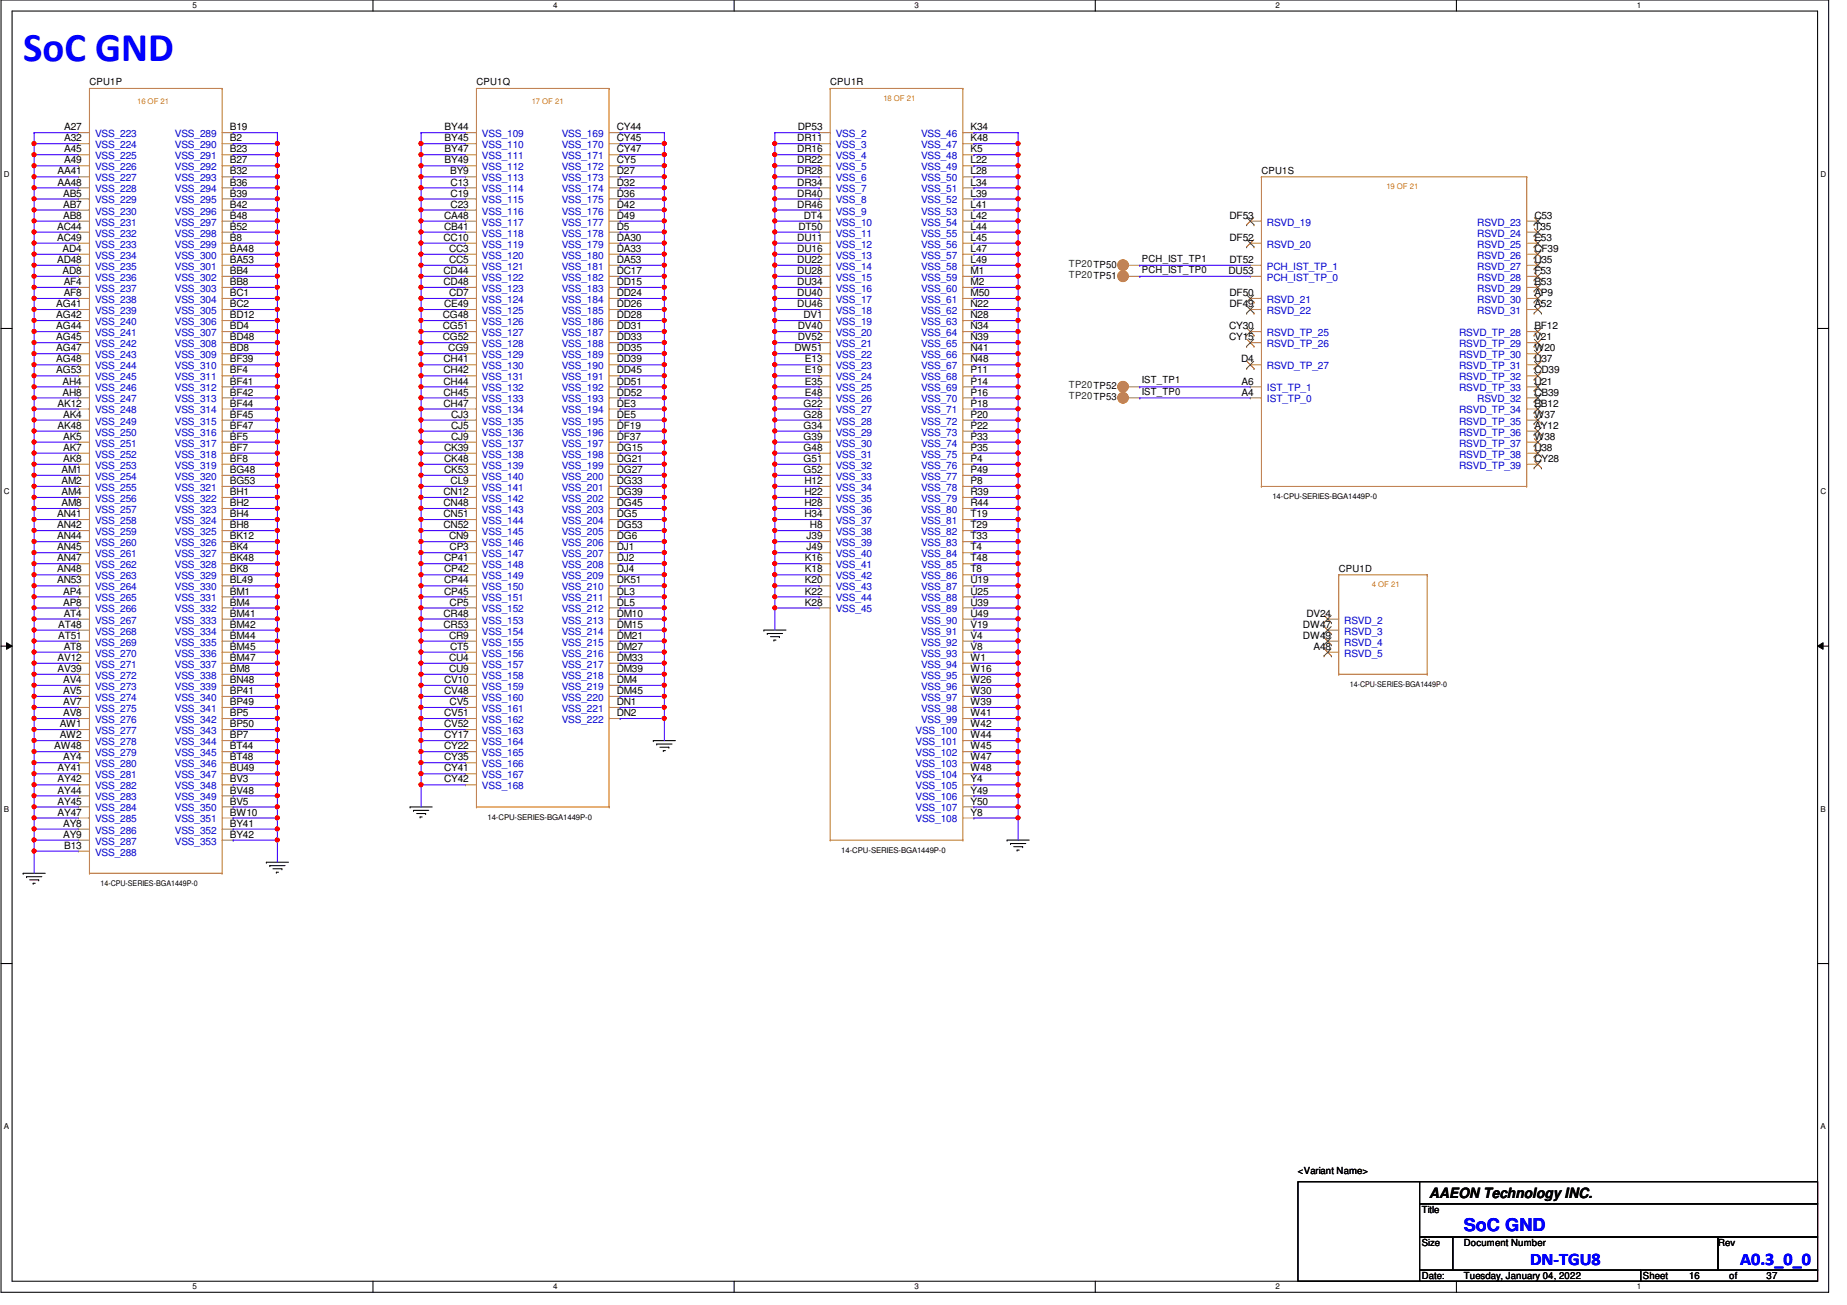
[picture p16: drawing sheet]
<svg xmlns="http://www.w3.org/2000/svg" width="297mm" height="210mm" viewBox="0 0 297 210" stroke-linecap="round" stroke-linejoin="round" font-family="sans-serif">
<defs><g id="words">
<text font-size="6.6" fill="#00f" x="3.7" y="9.8">SoC GND</text>
<g font-size="2.8" fill="#00f">
<text x="235.4" y="198">SoC GND</text>
<text x="246.1" y="203.5">DN-TGU8</text>
<text x="279.9" y="203.5">A0.3_0_0</text>
</g>
<text font-size="2.3" x="229.9" y="192.7">AAEON Technology INC.</text>
<g font-size="1.6">
<text x="14.4" y="13.7">CPU1P</text>
<text x="76.6" y="13.7">CPU1Q</text>
<text x="133.5" y="13.7">CPU1R</text>
<text x="10.3" y="22.7">A32</text>
<text x="10.3" y="21">A27</text>
<text x="37" y="22.7">B2</text>
<text x="37" y="21">B19</text>
<text x="71.5" y="21">BY44</text>
<text x="71.5" y="22.7">BY45</text>
<text x="99.2" y="21">CY44</text>
<text x="99.2" y="22.7">CY45</text>
<text x="128.2" y="22.7">DR11</text>
<text x="128.3" y="21">DP53</text>
<text x="156.1" y="21">K34</text>
<text x="156.1" y="22.7">K48</text>
<text x="9.3" y="28.1">AA41</text>
<text x="9.3" y="29.8">AA48</text>
<text x="10.3" y="26.3">A49</text>
<text x="10.3" y="24.5">A45</text>
<text x="37" y="28.1">B32</text>
<text x="37" y="26.3">B27</text>
<text x="37" y="24.5">B23</text>
<text x="37" y="29.8">B36</text>
<text x="71.5" y="26.3">BY49</text>
<text x="71.5" y="24.5">BY47</text>
<text x="72.4" y="28.1">BY9</text>
<text x="72.5" y="29.8">C13</text>
<text x="99.2" y="24.5">CY47</text>
<text x="99.2" y="26.3">CY5</text>
<text x="99.2" y="28.1">D27</text>
<text x="99.2" y="29.8">D32</text>
<text x="128.2" y="28.1">DR28</text>
<text x="128.2" y="29.8">DR34</text>
<text x="128.2" y="24.5">DR16</text>
<text x="128.2" y="26.3">DR22</text>
<text x="156.1" y="29.8">L34</text>
<text x="156.1" y="28.1">L28</text>
<text x="156.1" y="24.5">K5</text>
<text x="156.1" y="26.3">L22</text>
<text x="202.9" y="27.9">CPU1S</text>
<text x="10.2" y="31.6">AB5</text>
<text x="10.2" y="35.2">AB8</text>
<text x="10.2" y="33.4">AB7</text>
<text x="37" y="35.2">B48</text>
<text x="37" y="33.4">B42</text>
<text x="37" y="31.6">B39</text>
<text x="71.4" y="35.2">CA48</text>
<text x="72.5" y="31.6">C19</text>
<text x="72.5" y="33.4">C23</text>
<text x="99.2" y="31.6">D36</text>
<text x="99.2" y="33.4">D42</text>
<text x="99.2" y="35.2">D49</text>
<text x="128.2" y="31.6">DR40</text>
<text x="128.2" y="33.4">DR46</text>
<text x="129.3" y="35.2">DT4</text>
<text x="156.1" y="35.2">L42</text>
<text x="156.1" y="33.4">L41</text>
<text x="156.1" y="31.6">L39</text>
<text x="197.7" y="35.2">DF53</text>
<text x="246.8" y="35.2">C53</text>
<text x="9.2" y="38.7">AC49</text>
<text x="9.2" y="37">AC44</text>
<text x="10.1" y="40.5">AD4</text>
<text x="37" y="38.7">B8</text>
<text x="37" y="37">B52</text>
<text x="37" y="40.5">BA48</text>
<text x="71.3" y="38.7">CC10</text>
<text x="71.4" y="37">CB41</text>
<text x="72.2" y="40.5">CC3</text>
<text x="99.2" y="37">D5</text>
<text x="99.2" y="38.7">DA30</text>
<text x="99.2" y="40.5">DA33</text>
<text x="128.2" y="40.5">DU16</text>
<text x="128.2" y="38.7">DU11</text>
<text x="128.4" y="37">DT50</text>
<text x="156.1" y="40.5">L47</text>
<text x="156.1" y="38.7">L45</text>
<text x="156.1" y="37">L44</text>
<text x="197.7" y="38.7">DF52</text>
<text x="246.8" y="40.5">CF39</text>
<text x="246.8" y="38.7">E53</text>
<text x="246.8" y="37">T35</text>
<text x="9.2" y="42.3">AD48</text>
<text x="10.1" y="44.1">AD8</text>
<text x="10.2" y="45.8">AF4</text>
<text x="10.2" y="47.6">AF8</text>
<text x="37" y="44.1">BB4</text>
<text x="37" y="47.6">BC1</text>
<text x="37" y="42.3">BA53</text>
<text x="37" y="45.8">BB8</text>
<text x="71.3" y="45.8">CD48</text>
<text x="71.3" y="44.1">CD44</text>
<text x="72.2" y="42.3">CC5</text>
<text x="72.2" y="47.6">CD7</text>
<text x="99.2" y="42.3">DA53</text>
<text x="99.2" y="44.1">DC17</text>
<text x="99.2" y="45.8">DD15</text>
<text x="99.2" y="47.6">DD24</text>
<text x="128.2" y="44.1">DU28</text>
<text x="128.2" y="42.3">DU22</text>
<text x="128.2" y="47.6">DU40</text>
<text x="128.2" y="45.8">DU34</text>
<text x="156.1" y="45.8">M2</text>
<text x="156.1" y="47.6">M50</text>
<text x="156.1" y="44.1">M1</text>
<text x="156.1" y="42.3">L49</text>
<text x="183.6" y="43.9">PCH_IST_TP0</text>
<text x="183.6" y="42.1">PCH_IST_TP1</text>
<text x="197.6" y="44.1">DU53</text>
<text x="197.7" y="47.6">DF50</text>
<text x="197.7" y="42.3">DT52</text>
<text x="246.8" y="42.3">U35</text>
<text x="246.8" y="47.6">AP9</text>
<text x="246.8" y="45.8">B53</text>
<text x="246.8" y="44.1">F53</text>
<text x="9.1" y="49.4">AG41</text>
<text x="9.1" y="51.2">AG42</text>
<text x="9.1" y="53">AG44</text>
<text x="37" y="49.4">BC2</text>
<text x="37" y="53">BD4</text>
<text x="37" y="51.2">BD12</text>
<text x="71.2" y="53">CG51</text>
<text x="71.2" y="51.2">CG48</text>
<text x="71.4" y="49.4">CE49</text>
<text x="99.2" y="49.4">DD26</text>
<text x="99.2" y="51.2">DD28</text>
<text x="99.2" y="53">DD31</text>
<text x="128.2" y="49.4">DU46</text>
<text x="128.3" y="53">DV40</text>
<text x="129.2" y="51.2">DV1</text>
<text x="156.1" y="53">N34</text>
<text x="156.1" y="49.4">N22</text>
<text x="156.1" y="51.2">N28</text>
<text x="197.7" y="53">CY30</text>
<text x="197.7" y="49.4">DF49</text>
<text x="246.8" y="49.4">A52</text>
<text x="246.8" y="53">BF12</text>
<text x="9.1" y="56.5">AG47</text>
<text x="9.1" y="58.3">AG48</text>
<text x="9.1" y="54.7">AG45</text>
<text x="37" y="56.5">BD8</text>
<text x="37" y="54.7">BD48</text>
<text x="37" y="58.3">BF39</text>
<text x="71.2" y="54.7">CG52</text>
<text x="71.3" y="58.3">CH41</text>
<text x="72.1" y="56.5">CG9</text>
<text x="99.2" y="54.7">DD33</text>
<text x="99.2" y="56.5">DD35</text>
<text x="99.2" y="58.3">DD39</text>
<text x="127.8" y="56.5">DW51</text>
<text x="128.3" y="54.7">DV52</text>
<text x="129.5" y="58.3">E13</text>
<text x="156.1" y="54.7">N39</text>
<text x="156.1" y="56.5">N41</text>
<text x="156.1" y="58.3">N48</text>
<text x="197.7" y="54.7">CY15</text>
<text x="199.6" y="58.3">D4</text>
<text x="246.8" y="54.7">V21</text>
<text x="246.8" y="58.3">U37</text>
<text x="246.8" y="56.5">W20</text>
<text x="9.1" y="60.1">AG53</text>
<text x="9.3" y="65.4">AK12</text>
<text x="10.1" y="61.8">AH4</text>
<text x="10.1" y="63.6">AH8</text>
<text x="37" y="65.4">BF44</text>
<text x="37" y="61.8">BF41</text>
<text x="37" y="63.6">BF42</text>
<text x="37" y="60.1">BF4</text>
<text x="71.3" y="61.8">CH44</text>
<text x="71.3" y="63.6">CH45</text>
<text x="71.3" y="65.4">CH47</text>
<text x="71.3" y="60.1">CH42</text>
<text x="99.2" y="60.1">DD45</text>
<text x="99.2" y="61.8">DD51</text>
<text x="99.2" y="63.6">DD52</text>
<text x="99.2" y="65.4">DE3</text>
<text x="129.2" y="65.4">G22</text>
<text x="129.5" y="60.1">E19</text>
<text x="129.5" y="61.8">E35</text>
<text x="129.5" y="63.6">E48</text>
<text x="156.1" y="60.1">P11</text>
<text x="156.1" y="61.8">P14</text>
<text x="156.1" y="65.4">P18</text>
<text x="156.1" y="63.6">P16</text>
<text x="183.6" y="63.5">IST_TP0</text>
<text x="183.6" y="61.7">IST_TP1</text>
<text x="199.7" y="61.8">A6</text>
<text x="199.7" y="63.6">A4</text>
<text x="246.8" y="63.6">CB39</text>
<text x="246.8" y="65.4">BB12</text>
<text x="246.8" y="61.8">U21</text>
<text x="246.8" y="60.1">CD39</text>
<text x="9.3" y="69">AK48</text>
<text x="10.2" y="67.2">AK4</text>
<text x="10.2" y="70.7">AK5</text>
<text x="37" y="69">BF47</text>
<text x="37" y="70.7">BF5</text>
<text x="37" y="67.2">BF45</text>
<text x="72.6" y="67.2">CJ3</text>
<text x="72.6" y="69">CJ5</text>
<text x="72.6" y="70.7">CJ9</text>
<text x="99.2" y="67.2">DE5</text>
<text x="99.2" y="69">DF19</text>
<text x="99.2" y="70.7">DF37</text>
<text x="129.2" y="70.7">G39</text>
<text x="129.2" y="67.2">G28</text>
<text x="129.2" y="69">G34</text>
<text x="156.1" y="70.7">P33</text>
<text x="156.1" y="69">P22</text>
<text x="156.1" y="67.2">P20</text>
<text x="246.8" y="70.7">W38</text>
<text x="246.8" y="69">AY12</text>
<text x="246.8" y="67.2">W37</text>
<text x="9.9" y="77.9">AM2</text>
<text x="9.9" y="76.1">AM1</text>
<text x="10.2" y="74.3">AK8</text>
<text x="10.2" y="72.5">AK7</text>
<text x="37" y="77.9">BG53</text>
<text x="37" y="72.5">BF7</text>
<text x="37" y="76.1">BG48</text>
<text x="37" y="74.3">BF8</text>
<text x="71.4" y="72.5">CK39</text>
<text x="71.4" y="74.3">CK48</text>
<text x="71.4" y="76.1">CK53</text>
<text x="72.5" y="77.9">CL9</text>
<text x="99.2" y="72.5">DG15</text>
<text x="99.2" y="74.3">DG21</text>
<text x="99.2" y="76.1">DG27</text>
<text x="99.2" y="77.9">DG33</text>
<text x="129.2" y="76.1">G52</text>
<text x="129.2" y="74.3">G51</text>
<text x="129.2" y="72.5">G48</text>
<text x="129.4" y="77.9">H12</text>
<text x="156.1" y="76.1">P49</text>
<text x="156.1" y="74.3">P4</text>
<text x="156.1" y="72.5">P35</text>
<text x="156.1" y="77.9">P8</text>
<text x="246.8" y="74.3">CY28</text>
<text x="246.8" y="72.5">U38</text>
<text x="9.2" y="83.2">AN41</text>
<text x="9.9" y="81.4">AM8</text>
<text x="9.9" y="79.6">AM4</text>
<text x="37" y="81.4">BH2</text>
<text x="37" y="79.6">BH1</text>
<text x="37" y="83.2">BH4</text>
<text x="71.3" y="79.6">CN12</text>
<text x="71.3" y="81.4">CN48</text>
<text x="71.3" y="83.2">CN51</text>
<text x="99.2" y="79.6">DG39</text>
<text x="99.2" y="81.4">DG45</text>
<text x="99.2" y="83.2">DG5</text>
<text x="129.4" y="83.2">H34</text>
<text x="129.4" y="81.4">H28</text>
<text x="129.4" y="79.6">H22</text>
<text x="156.1" y="83.2">T19</text>
<text x="156.1" y="79.6">R39</text>
<text x="156.1" y="81.4">R44</text>
<text x="9.2" y="86.7">AN44</text>
<text x="9.2" y="85">AN42</text>
<text x="9.2" y="88.5">AN45</text>
<text x="37" y="88.5">BK4</text>
<text x="37" y="86.7">BK12</text>
<text x="37" y="85">BH8</text>
<text x="71.3" y="85">CN52</text>
<text x="72.2" y="86.7">CN9</text>
<text x="72.3" y="88.5">CP3</text>
<text x="99.2" y="85">DG53</text>
<text x="99.2" y="86.7">DG6</text>
<text x="99.2" y="88.5">DJ1</text>
<text x="129.7" y="88.5">J49</text>
<text x="129.7" y="86.7">J39</text>
<text x="130.3" y="85">H8</text>
<text x="156.1" y="88.5">T4</text>
<text x="156.1" y="85">T29</text>
<text x="156.1" y="86.7">T33</text>
<text x="9.2" y="90.3">AN47</text>
<text x="9.2" y="92.1">AN48</text>
<text x="9.2" y="93.9">AN53</text>
<text x="10.2" y="95.6">AP4</text>
<text x="37" y="90.3">BK48</text>
<text x="37" y="93.9">BL49</text>
<text x="37" y="95.6">BM1</text>
<text x="37" y="92.1">BK8</text>
<text x="71.4" y="90.3">CP41</text>
<text x="71.4" y="92.1">CP42</text>
<text x="71.4" y="93.9">CP44</text>
<text x="71.4" y="95.6">CP45</text>
<text x="99.2" y="90.3">DJ2</text>
<text x="99.2" y="92.1">DJ4</text>
<text x="99.2" y="93.9">DK51</text>
<text x="99.2" y="95.6">DL3</text>
<text x="129.5" y="92.1">K18</text>
<text x="129.5" y="93.9">K20</text>
<text x="129.5" y="90.3">K16</text>
<text x="129.5" y="95.6">K22</text>
<text x="156.1" y="95.6">U25</text>
<text x="156.1" y="92.1">T8</text>
<text x="156.1" y="93.9">U19</text>
<text x="156.1" y="90.3">T48</text>
<text x="215.3" y="91.9">CPU1D</text>
<text x="9.4" y="101">AT48</text>
<text x="10.2" y="97.4">AP8</text>
<text x="10.2" y="99.2">AT4</text>
<text x="37" y="97.4">BM4</text>
<text x="37" y="99.2">BM41</text>
<text x="37" y="101">BM42</text>
<text x="71.3" y="99.2">CR48</text>
<text x="71.3" y="101">CR53</text>
<text x="72.3" y="97.4">CP5</text>
<text x="99.2" y="97.4">DL5</text>
<text x="99.2" y="99.2">DM10</text>
<text x="99.2" y="101">DM15</text>
<text x="129.5" y="97.4">K28</text>
<text x="156.1" y="97.4">U39</text>
<text x="156.1" y="101">V19</text>
<text x="156.1" y="99.2">U49</text>
<text x="209.5" y="101">DW47</text>
<text x="210.1" y="99.2">DV24</text>
<text x="9.3" y="106.3">AV12</text>
<text x="9.4" y="102.7">AT51</text>
<text x="10.2" y="104.5">AT8</text>
<text x="37" y="106.3">BM47</text>
<text x="37" y="102.7">BM44</text>
<text x="37" y="104.5">BM45</text>
<text x="72.2" y="102.7">CR9</text>
<text x="72.2" y="106.3">CU4</text>
<text x="72.4" y="104.5">CT5</text>
<text x="99.2" y="102.7">DM21</text>
<text x="99.2" y="104.5">DM27</text>
<text x="99.2" y="106.3">DM33</text>
<text x="156.1" y="106.3">W1</text>
<text x="156.1" y="104.5">V8</text>
<text x="156.1" y="102.7">V4</text>
<text x="209.5" y="102.7">DW49</text>
<text x="211.2" y="104.5">A48</text>
<text x="9.3" y="108.1">AV39</text>
<text x="10.2" y="109.9">AV4</text>
<text x="10.2" y="113.4">AV7</text>
<text x="10.2" y="111.6">AV5</text>
<text x="37" y="108.1">BM8</text>
<text x="37" y="109.9">BN48</text>
<text x="37" y="113.4">BP49</text>
<text x="37" y="111.6">BP41</text>
<text x="71.4" y="109.9">CV10</text>
<text x="71.4" y="111.6">CV48</text>
<text x="72.2" y="108.1">CU9</text>
<text x="72.3" y="113.4">CV5</text>
<text x="99.2" y="108.1">DM39</text>
<text x="99.2" y="109.9">DM4</text>
<text x="99.2" y="111.6">DM45</text>
<text x="99.2" y="113.4">DN1</text>
<text x="156.1" y="108.1">W16</text>
<text x="156.1" y="111.6">W30</text>
<text x="156.1" y="109.9">W26</text>
<text x="156.1" y="113.4">W39</text>
<text x="9.6" y="118.7">AW2</text>
<text x="9.6" y="117">AW1</text>
<text x="10.2" y="115.2">AV8</text>
<text x="37" y="117">BP50</text>
<text x="37" y="115.2">BP5</text>
<text x="37" y="118.7">BP7</text>
<text x="71.4" y="115.2">CV51</text>
<text x="71.4" y="117">CV52</text>
<text x="71.4" y="118.7">CY17</text>
<text x="99.2" y="115.2">DN2</text>
<text x="156.1" y="115.2">W41</text>
<text x="156.1" y="118.7">W44</text>
<text x="156.1" y="117">W42</text>
<text x="8.7" y="120.5">AW48</text>
<text x="9.3" y="124.1">AY41</text>
<text x="9.3" y="125.9">AY42</text>
<text x="10.2" y="122.3">AY4</text>
<text x="37" y="125.9">BV3</text>
<text x="37" y="120.5">BT44</text>
<text x="37" y="124.1">BU49</text>
<text x="37" y="122.3">BT48</text>
<text x="71.4" y="120.5">CY22</text>
<text x="71.4" y="122.3">CY35</text>
<text x="71.4" y="124.1">CY41</text>
<text x="71.4" y="125.9">CY42</text>
<text x="156.1" y="124.1">W48</text>
<text x="156.1" y="122.3">W47</text>
<text x="156.1" y="120.5">W45</text>
<text x="156.1" y="125.9">Y4</text>
<text x="9.3" y="127.6">AY44</text>
<text x="9.3" y="129.4">AY45</text>
<text x="9.3" y="131.2">AY47</text>
<text x="37" y="129.4">BV5</text>
<text x="37" y="131.2">BW10</text>
<text x="37" y="127.6">BV48</text>
<text x="156.1" y="131.2">Y8</text>
<text x="156.1" y="129.4">Y50</text>
<text x="156.1" y="127.6">Y49</text>
<text x="10.2" y="133">AY8</text>
<text x="10.2" y="134.7">AY9</text>
<text x="10.3" y="136.5">B13</text>
<text x="37" y="134.7">BY42</text>
<text x="37" y="133">BY41</text>
<text x="208.7" y="188.8">&lt;Variant Name&gt;</text>
<text x="228.6" y="195.1">Title</text>
<text x="228.6" y="200.4">Size</text>
<text x="235.4" y="200.4">Document Number</text>
<text x="276.3" y="200.4">Rev</text>
<text x="228.6" y="205.7">Date:</text>
<text x="235.4" y="205.7">Tuesday, January 04, 2022</text>
<text x="264.2" y="205.7">Sheet</text>
<text x="271.6" y="205.7">16</text>
<text x="278.1" y="205.7">of</text>
<text x="284.1" y="205.7">37</text>
</g>
<g font-size="1.6" fill="#00c">
<text x="15.3" y="23.8">VSS_224</text>
<text x="15.3" y="22.1">VSS_223</text>
<text x="28.1" y="23.8">VSS_290</text>
<text x="28.1" y="22.1">VSS_289</text>
<text x="77.5" y="22.1">VSS_109</text>
<text x="77.5" y="23.8">VSS_110</text>
<text x="90.3" y="22.1">VSS_169</text>
<text x="90.3" y="23.8">VSS_170</text>
<text x="134.4" y="22.1">VSS_2</text>
<text x="134.4" y="23.8">VSS_3</text>
<text x="148.1" y="22.1">VSS_46</text>
<text x="148.1" y="23.8">VSS_47</text>
<text x="15.3" y="27.4">VSS_226</text>
<text x="15.3" y="29.2">VSS_227</text>
<text x="15.3" y="25.6">VSS_225</text>
<text x="28.1" y="29.2">VSS_293</text>
<text x="28.1" y="27.4">VSS_292</text>
<text x="28.1" y="25.6">VSS_291</text>
<text x="77.5" y="27.4">VSS_112</text>
<text x="77.5" y="29.2">VSS_113</text>
<text x="77.5" y="25.6">VSS_111</text>
<text x="90.3" y="25.6">VSS_171</text>
<text x="90.3" y="27.4">VSS_172</text>
<text x="90.3" y="29.2">VSS_173</text>
<text x="134.4" y="29.2">VSS_6</text>
<text x="134.4" y="25.6">VSS_4</text>
<text x="134.4" y="27.4">VSS_5</text>
<text x="148.1" y="29.2">VSS_50</text>
<text x="148.1" y="25.6">VSS_48</text>
<text x="148.1" y="27.4">VSS_49</text>
<text x="15.3" y="32.7">VSS_229</text>
<text x="15.3" y="34.5">VSS_230</text>
<text x="15.3" y="30.9">VSS_228</text>
<text x="28.1" y="34.5">VSS_296</text>
<text x="28.1" y="32.7">VSS_295</text>
<text x="28.1" y="30.9">VSS_294</text>
<text x="77.5" y="30.9">VSS_114</text>
<text x="77.5" y="32.7">VSS_115</text>
<text x="77.5" y="34.5">VSS_116</text>
<text x="90.3" y="30.9">VSS_174</text>
<text x="90.3" y="32.7">VSS_175</text>
<text x="90.3" y="34.5">VSS_176</text>
<text x="134.4" y="30.9">VSS_7</text>
<text x="134.4" y="32.7">VSS_8</text>
<text x="134.4" y="34.5">VSS_9</text>
<text x="148.1" y="30.9">VSS_51</text>
<text x="148.1" y="34.5">VSS_53</text>
<text x="148.1" y="32.7">VSS_52</text>
<text x="15.3" y="39.8">VSS_233</text>
<text x="15.3" y="38.1">VSS_232</text>
<text x="15.3" y="41.6">VSS_234</text>
<text x="15.3" y="36.3">VSS_231</text>
<text x="28.1" y="36.3">VSS_297</text>
<text x="28.1" y="39.8">VSS_299</text>
<text x="28.1" y="38.1">VSS_298</text>
<text x="28.1" y="41.6">VSS_300</text>
<text x="77.5" y="36.3">VSS_117</text>
<text x="77.5" y="38.1">VSS_118</text>
<text x="77.5" y="39.8">VSS_119</text>
<text x="77.5" y="41.6">VSS_120</text>
<text x="90.3" y="36.3">VSS_177</text>
<text x="90.3" y="38.1">VSS_178</text>
<text x="90.3" y="39.8">VSS_179</text>
<text x="90.3" y="41.6">VSS_180</text>
<text x="134.4" y="38.1">VSS_11</text>
<text x="134.4" y="36.3">VSS_10</text>
<text x="134.4" y="41.6">VSS_13</text>
<text x="134.4" y="39.8">VSS_12</text>
<text x="148.1" y="36.3">VSS_54</text>
<text x="148.1" y="41.6">VSS_57</text>
<text x="148.1" y="39.8">VSS_56</text>
<text x="148.1" y="38.1">VSS_55</text>
<text x="203.7" y="39.8">RSVD_20</text>
<text x="203.7" y="36.3">RSVD_19</text>
<text x="237.6" y="36.3">RSVD_23</text>
<text x="237.6" y="41.6">RSVD_26</text>
<text x="237.6" y="39.8">RSVD_25</text>
<text x="237.6" y="38.1">RSVD_24</text>
<text x="15.3" y="43.4">VSS_235</text>
<text x="15.3" y="46.9">VSS_237</text>
<text x="15.3" y="45.2">VSS_236</text>
<text x="28.1" y="45.2">VSS_302</text>
<text x="28.1" y="43.4">VSS_301</text>
<text x="28.1" y="46.9">VSS_303</text>
<text x="77.5" y="43.4">VSS_121</text>
<text x="77.5" y="46.9">VSS_123</text>
<text x="77.5" y="45.2">VSS_122</text>
<text x="90.3" y="43.4">VSS_181</text>
<text x="90.3" y="45.2">VSS_182</text>
<text x="90.3" y="46.9">VSS_183</text>
<text x="134.4" y="45.2">VSS_15</text>
<text x="134.4" y="43.4">VSS_14</text>
<text x="134.4" y="46.9">VSS_16</text>
<text x="148.1" y="46.9">VSS_60</text>
<text x="148.1" y="45.2">VSS_59</text>
<text x="148.1" y="43.4">VSS_58</text>
<text x="203.7" y="45.2">PCH_IST_TP_0</text>
<text x="203.7" y="43.4">PCH_IST_TP_1</text>
<text x="237.6" y="43.4">RSVD_27</text>
<text x="237.6" y="46.9">RSVD_29</text>
<text x="237.6" y="45.2">RSVD_28</text>
<text x="15.3" y="50.5">VSS_239</text>
<text x="15.3" y="48.7">VSS_238</text>
<text x="15.3" y="52.3">VSS_240</text>
<text x="28.1" y="50.5">VSS_305</text>
<text x="28.1" y="48.7">VSS_304</text>
<text x="28.1" y="52.3">VSS_306</text>
<text x="77.5" y="50.5">VSS_125</text>
<text x="77.5" y="48.7">VSS_124</text>
<text x="77.5" y="52.3">VSS_126</text>
<text x="90.3" y="48.7">VSS_184</text>
<text x="90.3" y="50.5">VSS_185</text>
<text x="90.3" y="52.3">VSS_186</text>
<text x="134.4" y="48.7">VSS_17</text>
<text x="134.4" y="52.3">VSS_19</text>
<text x="134.4" y="50.5">VSS_18</text>
<text x="148.1" y="48.7">VSS_61</text>
<text x="148.1" y="50.5">VSS_62</text>
<text x="148.1" y="52.3">VSS_63</text>
<text x="203.7" y="50.5">RSVD_22</text>
<text x="203.7" y="48.7">RSVD_21</text>
<text x="237.6" y="48.7">RSVD_30</text>
<text x="237.6" y="50.5">RSVD_31</text>
<text x="15.3" y="57.6">VSS_243</text>
<text x="15.3" y="59.4">VSS_244</text>
<text x="15.3" y="54.1">VSS_241</text>
<text x="15.3" y="55.8">VSS_242</text>
<text x="28.1" y="54.1">VSS_307</text>
<text x="28.1" y="57.6">VSS_309</text>
<text x="28.1" y="55.8">VSS_308</text>
<text x="28.1" y="59.4">VSS_310</text>
<text x="77.5" y="57.6">VSS_129</text>
<text x="77.5" y="55.8">VSS_128</text>
<text x="77.5" y="59.4">VSS_130</text>
<text x="77.5" y="54.1">VSS_127</text>
<text x="90.3" y="54.1">VSS_187</text>
<text x="90.3" y="55.8">VSS_188</text>
<text x="90.3" y="57.6">VSS_189</text>
<text x="90.3" y="59.4">VSS_190</text>
<text x="134.4" y="57.6">VSS_22</text>
<text x="134.4" y="59.4">VSS_23</text>
<text x="134.4" y="54.1">VSS_20</text>
<text x="134.4" y="55.8">VSS_21</text>
<text x="148.1" y="54.1">VSS_64</text>
<text x="148.1" y="55.8">VSS_65</text>
<text x="148.1" y="57.6">VSS_66</text>
<text x="148.1" y="59.4">VSS_67</text>
<text x="203.7" y="59.4">RSVD_TP_27</text>
<text x="203.7" y="55.8">RSVD_TP_26</text>
<text x="203.7" y="54.1">RSVD_TP_25</text>
<text x="234.7" y="55.8">RSVD_TP_29</text>
<text x="234.7" y="54.1">RSVD_TP_28</text>
<text x="234.7" y="59.4">RSVD_TP_31</text>
<text x="234.7" y="57.6">RSVD_TP_30</text>
<text x="15.3" y="61.2">VSS_245</text>
<text x="15.3" y="62.9">VSS_246</text>
<text x="15.3" y="64.7">VSS_247</text>
<text x="28.1" y="62.9">VSS_312</text>
<text x="28.1" y="64.7">VSS_313</text>
<text x="28.1" y="61.2">VSS_311</text>
<text x="77.5" y="62.9">VSS_132</text>
<text x="77.5" y="64.7">VSS_133</text>
<text x="77.5" y="61.2">VSS_131</text>
<text x="90.3" y="61.2">VSS_191</text>
<text x="90.3" y="62.9">VSS_192</text>
<text x="90.3" y="64.7">VSS_193</text>
<text x="134.4" y="61.2">VSS_24</text>
<text x="134.4" y="62.9">VSS_25</text>
<text x="134.4" y="64.7">VSS_26</text>
<text x="148.1" y="61.2">VSS_68</text>
<text x="148.1" y="62.9">VSS_69</text>
<text x="148.1" y="64.7">VSS_70</text>
<text x="203.7" y="62.9">IST_TP_1</text>
<text x="203.7" y="64.7">IST_TP_0</text>
<text x="234.7" y="62.9">RSVD_TP_33</text>
<text x="234.7" y="61.2">RSVD_TP_32</text>
<text x="237.6" y="64.7">RSVD_32</text>
<text x="15.3" y="66.5">VSS_248</text>
<text x="15.3" y="68.3">VSS_249</text>
<text x="15.3" y="71.8">VSS_251</text>
<text x="15.3" y="70.1">VSS_250</text>
<text x="28.1" y="70.1">VSS_316</text>
<text x="28.1" y="71.8">VSS_317</text>
<text x="28.1" y="66.5">VSS_314</text>
<text x="28.1" y="68.3">VSS_315</text>
<text x="77.5" y="66.5">VSS_134</text>
<text x="77.5" y="68.3">VSS_135</text>
<text x="77.5" y="70.1">VSS_136</text>
<text x="77.5" y="71.8">VSS_137</text>
<text x="90.3" y="66.5">VSS_194</text>
<text x="90.3" y="68.3">VSS_195</text>
<text x="90.3" y="70.1">VSS_196</text>
<text x="90.3" y="71.8">VSS_197</text>
<text x="134.4" y="71.8">VSS_30</text>
<text x="134.4" y="66.5">VSS_27</text>
<text x="134.4" y="68.3">VSS_28</text>
<text x="134.4" y="70.1">VSS_29</text>
<text x="148.1" y="71.8">VSS_74</text>
<text x="148.1" y="70.1">VSS_73</text>
<text x="148.1" y="68.3">VSS_72</text>
<text x="148.1" y="66.5">VSS_71</text>
<text x="234.7" y="71.8">RSVD_TP_37</text>
<text x="234.7" y="70.1">RSVD_TP_36</text>
<text x="234.7" y="68.3">RSVD_TP_35</text>
<text x="234.7" y="66.5">RSVD_TP_34</text>
<text x="15.3" y="77.2">VSS_254</text>
<text x="15.3" y="75.4">VSS_253</text>
<text x="15.3" y="73.6">VSS_252</text>
<text x="28.1" y="73.6">VSS_318</text>
<text x="28.1" y="77.2">VSS_320</text>
<text x="28.1" y="75.4">VSS_319</text>
<text x="77.5" y="73.6">VSS_138</text>
<text x="77.5" y="75.4">VSS_139</text>
<text x="77.5" y="77.2">VSS_140</text>
<text x="90.3" y="73.6">VSS_198</text>
<text x="90.3" y="75.4">VSS_199</text>
<text x="90.3" y="77.2">VSS_200</text>
<text x="134.4" y="77.2">VSS_33</text>
<text x="134.4" y="75.4">VSS_32</text>
<text x="134.4" y="73.6">VSS_31</text>
<text x="148.1" y="77.2">VSS_77</text>
<text x="148.1" y="75.4">VSS_76</text>
<text x="148.1" y="73.6">VSS_75</text>
<text x="234.7" y="75.4">RSVD_TP_39</text>
<text x="234.7" y="73.6">RSVD_TP_38</text>
<text x="15.3" y="82.5">VSS_257</text>
<text x="15.3" y="80.7">VSS_256</text>
<text x="15.3" y="79">VSS_255</text>
<text x="28.1" y="82.5">VSS_323</text>
<text x="28.1" y="80.7">VSS_322</text>
<text x="28.1" y="79">VSS_321</text>
<text x="77.5" y="79">VSS_141</text>
<text x="77.5" y="80.7">VSS_142</text>
<text x="77.5" y="82.5">VSS_143</text>
<text x="90.3" y="79">VSS_201</text>
<text x="90.3" y="80.7">VSS_202</text>
<text x="90.3" y="82.5">VSS_203</text>
<text x="134.4" y="82.5">VSS_36</text>
<text x="134.4" y="80.7">VSS_35</text>
<text x="134.4" y="79">VSS_34</text>
<text x="148.1" y="80.7">VSS_79</text>
<text x="148.1" y="82.5">VSS_80</text>
<text x="148.1" y="79">VSS_78</text>
<text x="15.3" y="87.8">VSS_260</text>
<text x="15.3" y="86.1">VSS_259</text>
<text x="15.3" y="89.6">VSS_261</text>
<text x="15.3" y="84.3">VSS_258</text>
<text x="28.1" y="89.6">VSS_327</text>
<text x="28.1" y="87.8">VSS_326</text>
<text x="28.1" y="86.1">VSS_325</text>
<text x="28.1" y="84.3">VSS_324</text>
<text x="77.5" y="84.3">VSS_144</text>
<text x="77.5" y="86.1">VSS_145</text>
<text x="77.5" y="87.8">VSS_146</text>
<text x="77.5" y="89.6">VSS_147</text>
<text x="90.3" y="84.3">VSS_204</text>
<text x="90.3" y="86.1">VSS_205</text>
<text x="90.3" y="87.8">VSS_206</text>
<text x="90.3" y="89.6">VSS_207</text>
<text x="134.4" y="89.6">VSS_40</text>
<text x="134.4" y="84.3">VSS_37</text>
<text x="134.4" y="87.8">VSS_39</text>
<text x="134.4" y="86.1">VSS_38</text>
<text x="148.1" y="84.3">VSS_81</text>
<text x="148.1" y="89.6">VSS_84</text>
<text x="148.1" y="86.1">VSS_82</text>
<text x="148.1" y="87.8">VSS_83</text>
<text x="15.3" y="91.4">VSS_262</text>
<text x="15.3" y="93.2">VSS_263</text>
<text x="15.3" y="95">VSS_264</text>
<text x="28.1" y="91.4">VSS_328</text>
<text x="28.1" y="95">VSS_330</text>
<text x="28.1" y="93.2">VSS_329</text>
<text x="77.5" y="91.4">VSS_148</text>
<text x="77.5" y="93.2">VSS_149</text>
<text x="77.5" y="95">VSS_150</text>
<text x="90.3" y="91.4">VSS_208</text>
<text x="90.3" y="93.2">VSS_209</text>
<text x="90.3" y="95">VSS_210</text>
<text x="134.4" y="93.2">VSS_42</text>
<text x="134.4" y="95">VSS_43</text>
<text x="134.4" y="91.4">VSS_41</text>
<text x="148.1" y="93.2">VSS_86</text>
<text x="148.1" y="95">VSS_87</text>
<text x="148.1" y="91.4">VSS_85</text>
<text x="15.3" y="98.5">VSS_266</text>
<text x="15.3" y="100.3">VSS_267</text>
<text x="15.3" y="96.7">VSS_265</text>
<text x="28.1" y="96.7">VSS_331</text>
<text x="28.1" y="98.5">VSS_332</text>
<text x="28.1" y="100.3">VSS_333</text>
<text x="77.5" y="96.7">VSS_151</text>
<text x="77.5" y="98.5">VSS_152</text>
<text x="77.5" y="100.3">VSS_153</text>
<text x="90.3" y="96.7">VSS_211</text>
<text x="90.3" y="98.5">VSS_212</text>
<text x="90.3" y="100.3">VSS_213</text>
<text x="134.4" y="96.7">VSS_44</text>
<text x="134.4" y="98.5">VSS_45</text>
<text x="148.1" y="96.7">VSS_88</text>
<text x="148.1" y="98.5">VSS_89</text>
<text x="148.1" y="100.3">VSS_90</text>
<text x="216.2" y="100.3">RSVD_2</text>
<text x="15.3" y="105.6">VSS_270</text>
<text x="15.3" y="102.1">VSS_268</text>
<text x="15.3" y="103.8">VSS_269</text>
<text x="15.3" y="107.4">VSS_271</text>
<text x="28.1" y="107.4">VSS_337</text>
<text x="28.1" y="102.1">VSS_334</text>
<text x="28.1" y="103.8">VSS_335</text>
<text x="28.1" y="105.6">VSS_336</text>
<text x="77.5" y="102.1">VSS_154</text>
<text x="77.5" y="103.8">VSS_155</text>
<text x="77.5" y="105.6">VSS_156</text>
<text x="77.5" y="107.4">VSS_157</text>
<text x="90.3" y="102.1">VSS_214</text>
<text x="90.3" y="103.8">VSS_215</text>
<text x="90.3" y="105.6">VSS_216</text>
<text x="90.3" y="107.4">VSS_217</text>
<text x="148.1" y="107.4">VSS_94</text>
<text x="148.1" y="102.1">VSS_91</text>
<text x="148.1" y="105.6">VSS_93</text>
<text x="148.1" y="103.8">VSS_92</text>
<text x="216.2" y="102.1">RSVD_3</text>
<text x="216.2" y="105.6">RSVD_5</text>
<text x="216.2" y="103.8">RSVD_4</text>
<text x="15.3" y="111">VSS_273</text>
<text x="15.3" y="109.2">VSS_272</text>
<text x="15.3" y="112.7">VSS_274</text>
<text x="28.1" y="109.2">VSS_338</text>
<text x="28.1" y="111">VSS_339</text>
<text x="28.1" y="112.7">VSS_340</text>
<text x="77.5" y="109.2">VSS_158</text>
<text x="77.5" y="111">VSS_159</text>
<text x="77.5" y="112.7">VSS_160</text>
<text x="90.3" y="109.2">VSS_218</text>
<text x="90.3" y="111">VSS_219</text>
<text x="90.3" y="112.7">VSS_220</text>
<text x="148.1" y="109.2">VSS_95</text>
<text x="148.1" y="112.7">VSS_97</text>
<text x="148.1" y="111">VSS_96</text>
<text x="15.3" y="119.8">VSS_278</text>
<text x="15.3" y="114.5">VSS_275</text>
<text x="15.3" y="118.1">VSS_277</text>
<text x="15.3" y="116.3">VSS_276</text>
<text x="28.1" y="118.1">VSS_343</text>
<text x="28.1" y="116.3">VSS_342</text>
<text x="28.1" y="119.8">VSS_344</text>
<text x="28.1" y="114.5">VSS_341</text>
<text x="77.5" y="114.5">VSS_161</text>
<text x="77.5" y="116.3">VSS_162</text>
<text x="77.5" y="118.1">VSS_163</text>
<text x="77.5" y="119.8">VSS_164</text>
<text x="90.3" y="114.5">VSS_221</text>
<text x="90.3" y="116.3">VSS_222</text>
<text x="147.2" y="119.8">VSS_101</text>
<text x="147.2" y="118.1">VSS_100</text>
<text x="148.1" y="116.3">VSS_99</text>
<text x="148.1" y="114.5">VSS_98</text>
<text x="15.3" y="123.4">VSS_280</text>
<text x="15.3" y="125.2">VSS_281</text>
<text x="15.3" y="121.6">VSS_279</text>
<text x="28.1" y="121.6">VSS_345</text>
<text x="28.1" y="125.2">VSS_347</text>
<text x="28.1" y="123.4">VSS_346</text>
<text x="77.5" y="121.6">VSS_165</text>
<text x="77.5" y="123.4">VSS_166</text>
<text x="77.5" y="125.2">VSS_167</text>
<text x="147.2" y="125.2">VSS_104</text>
<text x="147.2" y="123.4">VSS_103</text>
<text x="147.2" y="121.6">VSS_102</text>
<text x="15.3" y="127">VSS_282</text>
<text x="15.3" y="128.7">VSS_283</text>
<text x="15.3" y="130.5">VSS_284</text>
<text x="28.1" y="130.5">VSS_350</text>
<text x="28.1" y="128.7">VSS_349</text>
<text x="28.1" y="127">VSS_348</text>
<text x="77.5" y="127">VSS_168</text>
<text x="147.2" y="130.5">VSS_107</text>
<text x="147.2" y="128.7">VSS_106</text>
<text x="147.2" y="127">VSS_105</text>
<text x="15.3" y="132.3">VSS_285</text>
<text x="15.3" y="134.1">VSS_286</text>
<text x="15.3" y="135.8">VSS_287</text>
<text x="15.3" y="137.6">VSS_288</text>
<text x="28.1" y="135.8">VSS_353</text>
<text x="28.1" y="132.3">VSS_351</text>
<text x="28.1" y="134.1">VSS_352</text>
<text x="147.2" y="132.3">VSS_108</text>
</g>
<g font-size="1.6" fill="#008000">
<text x="171.9" y="42.9">TP20TP50</text>
<text x="171.9" y="44.7">TP20TP51</text>
<text x="171.9" y="64.2">TP20TP53</text>
<text x="171.9" y="62.4">TP20TP52</text>
</g>
<g font-size="1.3">
<text x="30.9" y="1.3">5</text>
<text x="89" y="1.3">4</text>
<text x="147.1" y="1.3">3</text>
<text x="205.1" y="1.3">2</text>
<text x="263.2" y="1.3">1</text>
<text x=".6" y="28.4">D</text>
<text x="292.8" y="28.4">D</text>
<text x=".6" y="79.5">C</text>
<text x="204.6" y="80.3">14-CPU-SERIES-BGA1449P-0</text>
<text x="292.8" y="79.5">C</text>
<text x="217.1" y="110.5">14-CPU-SERIES-BGA1449P-0</text>
<text x=".6" y="130.6">B</text>
<text x="78.4" y="131.8">14-CPU-SERIES-BGA1449P-0</text>
<text x="292.8" y="130.6">B</text>
<text x="135.3" y="137.2">14-CPU-SERIES-BGA1449P-0</text>
<text x="16.2" y="142.5">14-CPU-SERIES-BGA1449P-0</text>
<text x=".6" y="181.7">A</text>
<text x="292.8" y="181.7">A</text>
<text x="30.9" y="207.4">5</text>
<text x="89" y="207.4">4</text>
<text x="147.1" y="207.4">3</text>
<text x="205.1" y="207.4">2</text>
<text x="263.2" y="207.4">1</text>
</g>
<g font-size="1.3" fill="#cc8006">
<text x="22.1" y="16.8">16 OF 21</text>
<text x="85.5" y="16.8">17 OF 21</text>
<text x="142.1" y="16.3">18 OF 21</text>
<text x="223" y="30.5">19 OF 21</text>
<text x="220.6" y="94.5">4 OF 21</text>
</g>
</g></defs>
<path d="M.2 0h293.9v207.9h-293.9zM1.9 1.8h290.4v204.3h-290.4z" fill="none" stroke="#000" stroke-width=".17"/>
<g fill="#fff">
<path d="M30.9 .2h.7v1.4h-.7z"/>
<path d="M30.9 206.2h.7v1.4h-.7z"/>
</g>
<path d="M60 0v1.8M60 206.1v1.8" fill="none" stroke="#000" stroke-width=".17"/>
<g fill="#fff">
<path d="M89 .2h.7v1.4h-.7z"/>
<path d="M89 206.2h.7v1.4h-.7z"/>
</g>
<path d="M118.1 0v1.8M118.1 206.1v1.8" fill="none" stroke="#000" stroke-width=".17"/>
<g fill="#fff">
<path d="M147.1 .2h.6v1.4h-.6z"/>
<path d="M147.1 206.2h.6v1.4h-.6z"/>
</g>
<path d="M176.1 0v1.8M176.1 206.1v1.8" fill="none" stroke="#000" stroke-width=".17"/>
<g fill="#fff">
<path d="M205.1 .2h.7v1.4h-.7z"/>
<path d="M205.1 206.2h.7v1.4h-.7z"/>
</g>
<path d="M234.2 0v1.8M234.2 206.1v1.8" fill="none" stroke="#000" stroke-width=".17"/>
<g fill="#fff">
<path d="M263.2 .2h.7v1.4h-.7z"/>
<path d="M263.2 206.2h.7v1.4h-.7z"/>
<path d="M.6 27.3h.9v1.4h-.9z"/>
<path d="M292.8 27.3h.9v1.4h-.9z"/>
<path d="M.6 78.4h.9v1.4h-.9z"/>
<path d="M292.8 78.4h.9v1.4h-.9z"/>
</g>
<path d="M.2 52.8h1.7M292.3 52.8h1.8" fill="none" stroke="#000" stroke-width=".17"/>
<g fill="#fff">
<path d="M.6 129.5h.8v1.4h-.8z"/>
<path d="M292.8 129.5h.8v1.4h-.8z"/>
</g>
<path d="M.2 103.9h1.7M292.3 103.9h1.8" fill="none" stroke="#000" stroke-width=".17"/>
<path d="M1.1 103.4l.8 .5-.8 .5zM292.3 103.9l.9-.5v1z" fill="#000"/>
<path d="M1.1 103.4l.8 .5-.8 .5zM292.3 103.9l.9-.5v1z" fill="none" stroke="#000" stroke-width=".16"/>
<g fill="#fff">
<path d="M.6 180.5h.8v1.4h-.8z"/>
<path d="M292.8 180.5h.8v1.4h-.8z"/>
</g>
<g fill="none" stroke="#000" stroke-width=".17">
<path d="M105.1 119.1h.1M105.1 119.1h3.5M105.6 119.7h.1M105.6 119.7h2.5M122.8 101.3h.1M122.8 101.3h3.6M123.4 101.9h.1M123.4 101.9h2.5M123.9 102.4h1.4M124.5 103h.1M124.5 103h.3M125.3 102.4h.1"/>
<path d="M42.8 138.7h.1M42.8 138.7h3.6M43.4 139.2h.1M43.4 139.2h2.4M43.9 139.7h1.4M45.3 139.7h.1M66 129.8h.1M66 129.8h3.5M66.5 130.3h.1M66.5 130.3h2.5M67 130.9h1.4M67.6 131.4h.1"/>
<path d="M67.6 131.4h.3M68.4 130.9h.1M106.1 120.2h1.5M106.7 120.7h.1M106.7 120.7h.3M107.6 120.2h.1M162 135.1h.1M162 135.1h3.5M162.5 135.7h.1M162.5 135.7h2.5M163 136.2h1.5M163.6 136.7h.1"/>
<path d="M163.6 136.7h.3M164.5 136.2h.1M.2 155h1.7M3.7 140.5h.1M3.7 140.5h3.6M4.3 141h.1M4.3 141h2.4M4.8 141.5h1.4M5.3 142.1h.1M5.3 142.1h.4M6.2 141.5h.1M44.4 140.3h.1"/>
<path d="M44.4 140.3h.4M292.3 155h1.8M208.7 190.1h19.6v16h-19.6zM228.3 190.1h64v3.5h-64zM228.3 193.6h64v5.4h-64zM228.3 199h5.3v5.3h-5.3zM233.6 199h42.7v5.3h-42.7zM276.3 199h16v5.3h-16zM228.3 204.3h35.6v1.8h-35.6zM263.9 204.3h28.4v1.8h-28.4z"/>
</g>
<circle cx="180.6" cy="42.6" r=".87" fill="#cc8006"/>
<g fill="none" stroke="#cc8006" stroke-width=".17">
<path d="M14.4 14.2h.1M14.4 14.2h21.3M14.4 14.2v126.3M35.7 14.2h.1M35.7 14.2v126.3M76.6 14.2h.1M76.6 14.2h21.4M76.6 14.2v115.6M98 14.2h.1M98 14.2v115.6M133.5 14.2h.1M133.5 14.2h21.4"/>
<path d="M133.5 14.2v120.9M154.9 14.2h.1M154.9 14.2v120.9M202.9 28.4h.1M202.9 28.4h42.6M202.9 28.4v49.8M245.5 28.4h.1M245.5 28.4v49.8M202.9 78.2h.1M202.9 78.2h42.6M245.5 78.2h.1M76.6 129.8h.1"/>
<path d="M76.6 129.8h21.4M98 129.8h.1M133.5 135.1h.1M133.5 135.1h21.4M154.9 135.1h.1M14.4 140.5h.1M14.4 140.5h21.3M35.7 140.5h.1"/>
<circle cx="180.6" cy="42.6" r=".87"/>
</g>
<g fill="none" stroke="#a84" stroke-width=".17">
<path d="M12.6 39.1h.1M12.6 32h.1M12.6 37.3h.1M12.6 26.7h.1M12.6 28.4h.1M12.6 23.1h.1M12.6 24.9h.1M12.6 21.3h.1M12.6 35.6h.1M12.6 33.8h.1M12.6 30.2h.1M12.6 39.1h1.8"/>
<path d="M12.6 32h1.8M12.6 37.3h1.8M12.6 26.7h1.8M12.6 28.4h1.8M12.6 23.1h1.8M12.6 24.9h1.8M12.6 35.6h1.8M12.6 21.3h1.8M12.6 33.8h1.8M12.6 30.2h1.8M35.7 39.1h1.8M35.7 32h1.8"/>
<path d="M35.7 37.3h1.8M35.7 26.7h1.8M35.7 28.4h1.8M35.7 23.1h1.8M35.7 24.9h1.8M35.7 35.6h1.8M35.7 21.3h1.8M35.7 33.8h1.8M35.7 30.2h1.8M37.5 28.4h.1M37.5 26.7h.1M37.5 24.9h.1"/>
<path d="M37.5 23.1h.1M37.5 35.6h.1M37.5 33.8h.1M37.5 32h.1M37.5 30.2h.1M37.5 39.1h.1M37.5 37.3h.1M37.5 21.3h.1M74.8 26.7h.1M74.8 28.4h.1M74.8 30.2h.1M74.8 32h.1"/>
<path d="M74.8 21.3h.1M74.8 33.8h.1M74.8 35.6h.1M74.8 37.3h.1M74.8 39.1h.1M74.8 23.1h.1M74.8 24.9h.1M74.8 39.1h1.8M74.8 32h1.8M74.8 37.3h1.8M74.8 26.7h1.8M74.8 28.4h1.8"/>
<path d="M74.8 23.1h1.8M74.8 24.9h1.8M74.8 35.6h1.8M74.8 21.3h1.8M74.8 33.8h1.8M74.8 30.2h1.8M98 39.1h1.7M98 32h1.7M98 37.3h1.7M98 26.7h1.7M98 28.4h1.7M98 23.1h1.7"/>
<path d="M98 24.9h1.7M98 35.6h1.7M98 21.3h1.7M98 33.8h1.7M98 30.2h1.7M99.7 21.3h.1M99.7 23.1h.1M99.7 24.9h.1M99.7 26.7h.1M99.7 28.4h.1M99.7 30.2h.1M99.7 32h.1"/>
<path d="M99.7 33.8h.1M99.7 35.6h.1M99.7 37.3h.1M99.7 39.1h.1M131.7 37.3h.1M131.7 28.4h.1M131.7 35.6h.1M131.7 30.2h.1M131.7 24.9h.1M131.7 39.1h.1M131.7 26.7h.1M131.7 32h.1"/>
<path d="M131.7 33.8h.1M131.7 21.3h.1M131.7 23.1h.1M131.7 39.1h1.8M131.7 32h1.8M131.7 37.3h1.8M131.7 26.7h1.8M131.7 28.4h1.8M131.7 23.1h1.8M131.7 24.9h1.8M131.7 35.6h1.8M131.7 21.3h1.8"/>
<path d="M131.7 33.8h1.8M131.7 30.2h1.8M154.9 39.1h1.7M154.9 32h1.7M154.9 37.3h1.7M154.9 26.7h1.7M154.9 28.4h1.7M154.9 23.1h1.7M154.9 24.9h1.7M154.9 35.6h1.7M154.9 21.3h1.7M154.9 33.8h1.7"/>
<path d="M154.9 30.2h1.7M156.6 35.6h.1M156.6 39.1h.1M156.6 30.2h.1M156.6 28.4h.1M156.6 33.8h.1M156.6 32h.1M156.6 21.3h.1M156.6 23.1h.1M156.6 24.9h.1M156.6 37.3h.1M156.6 26.7h.1"/>
<path d="M201.1 39.1h.1M201.1 35.6h.1M201.1 39.1h1.8M201.1 35.6h1.8M245.5 39.1h1.8M245.5 37.3h1.8M245.5 35.6h1.8M247.3 35.6h.1M247.3 39.1h.1M247.3 37.3h.1M12.6 56.9h.1M12.6 42.7h.1"/>
<path d="M12.6 40.9h.1M12.6 46.2h.1M12.6 44.4h.1M12.6 49.8h.1M12.6 48h.1M12.6 58.7h.1M12.6 51.6h.1M12.6 53.3h.1M12.6 55.1h.1M12.6 42.7h1.8M12.6 44.4h1.8M12.6 56.9h1.8"/>
<path d="M12.6 49.8h1.8M12.6 48h1.8M12.6 53.3h1.8M12.6 40.9h1.8M12.6 51.6h1.8M12.6 46.2h1.8M12.6 55.1h1.8M12.6 58.7h1.8M35.7 42.7h1.8M35.7 44.4h1.8M35.7 56.9h1.8M35.7 49.8h1.8"/>
<path d="M35.7 48h1.8M35.7 53.3h1.8M35.7 40.9h1.8M35.7 51.6h1.8M35.7 46.2h1.8M35.7 55.1h1.8M35.7 58.7h1.8M37.5 44.4h.1M37.5 49.8h.1M37.5 48h.1M37.5 53.3h.1M37.5 51.6h.1"/>
<path d="M37.5 56.9h.1M37.5 55.1h.1M37.5 42.7h.1M37.5 58.7h.1M37.5 40.9h.1M37.5 46.2h.1M74.8 56.9h.1M74.8 55.1h.1M74.8 42.7h.1M74.8 40.9h.1M74.8 46.2h.1M74.8 58.7h.1"/>
<path d="M74.8 44.4h.1M74.8 49.8h.1M74.8 48h.1M74.8 53.3h.1M74.8 51.6h.1M74.8 42.7h1.8M74.8 44.4h1.8M74.8 56.9h1.8M74.8 49.8h1.8M74.8 48h1.8M74.8 53.3h1.8M74.8 40.9h1.8"/>
<path d="M74.8 51.6h1.8M74.8 46.2h1.8M74.8 55.1h1.8M74.8 58.7h1.8M98 42.7h1.7M98 44.4h1.7M98 56.9h1.7M98 49.8h1.7M98 48h1.7M98 53.3h1.7M98 40.9h1.7M98 51.6h1.7"/>
<path d="M98 46.2h1.7M98 55.1h1.7M98 58.7h1.7M99.7 40.9h.1M99.7 42.7h.1M99.7 44.4h.1M99.7 46.2h.1M99.7 48h.1M99.7 49.8h.1M99.7 51.6h.1M99.7 53.3h.1M99.7 55.1h.1"/>
<path d="M99.7 56.9h.1M99.7 58.7h.1M131.7 56.9h.1M131.7 58.7h.1M131.7 40.9h.1M131.7 44.4h.1M131.7 42.7h.1M131.7 48h.1M131.7 46.2h.1M131.7 51.6h.1M131.7 49.8h.1M131.7 53.3h.1"/>
<path d="M131.7 55.1h.1M131.7 42.7h1.8M131.7 44.4h1.8M131.7 56.9h1.8M131.7 49.8h1.8M131.7 48h1.8M131.7 53.3h1.8M131.7 40.9h1.8M131.7 51.6h1.8M131.7 46.2h1.8M131.7 55.1h1.8M131.7 58.7h1.8"/>
<path d="M154.9 42.7h1.7M154.9 44.4h1.7M154.9 56.9h1.7M154.9 49.8h1.7M154.9 48h1.7M154.9 53.3h1.7M154.9 40.9h1.7M154.9 51.6h1.7M154.9 46.2h1.7M154.9 55.1h1.7M154.9 58.7h1.7M156.6 40.9h.1"/>
<path d="M156.6 53.3h.1M156.6 55.1h.1M156.6 56.9h.1M156.6 58.7h.1M156.6 46.2h.1M156.6 48h.1M156.6 49.8h.1M156.6 44.4h.1M156.6 51.6h.1M156.6 42.7h.1M181.5 42.7h1.8M183.3 42.7h.1"/>
<path d="M201.1 49.8h.1M201.1 48h.1M201.1 44.4h.1M201.1 42.7h.1M201.1 58.7h.1M201.1 55.1h.1M201.1 53.3h.1M201.1 42.7h1.8M201.1 44.4h1.8M201.1 49.8h1.8M201.1 48h1.8M201.1 53.3h1.8"/>
<path d="M201.1 55.1h1.8M201.1 58.7h1.8M245.5 42.7h1.8M245.5 44.4h1.8M245.5 56.9h1.8M245.5 49.8h1.8M245.5 48h1.8M245.5 53.3h1.8M245.5 40.9h1.8M245.5 46.2h1.8M245.5 55.1h1.8M245.5 58.7h1.8"/>
<path d="M247.3 42.7h.1M247.3 48h.1M247.3 40.9h.1M247.3 49.8h.1M247.3 46.2h.1M247.3 44.4h.1M247.3 55.1h.1M247.3 53.3h.1M247.3 58.7h.1M247.3 56.9h.1M12.6 65.8h.1M12.6 67.6h.1"/>
<path d="M12.6 78.2h.1M12.6 76.5h.1M12.6 74.7h.1M12.6 72.9h.1M12.6 71.1h.1M12.6 60.5h.1M12.6 69.3h.1M12.6 62.2h.1M12.6 64h.1M12.6 65.8h1.8M12.6 67.6h1.8M12.6 78.2h1.8"/>
<path d="M12.6 72.9h1.8M12.6 76.5h1.8M12.6 74.7h1.8M12.6 69.3h1.8M12.6 71.1h1.8M12.6 60.5h1.8M12.6 62.2h1.8M12.6 64h1.8M35.7 65.8h1.8M35.7 67.6h1.8M35.7 78.2h1.8M35.7 72.9h1.8"/>
<path d="M35.7 76.5h1.8M35.7 74.7h1.8M35.7 69.3h1.8M35.7 71.1h1.8M35.7 60.5h1.8M35.7 62.2h1.8M35.7 64h1.8M37.5 78.2h.1M37.5 72.9h.1M37.5 76.5h.1M37.5 74.7h.1M37.5 69.3h.1"/>
<path d="M37.5 71.1h.1M37.5 65.8h.1M37.5 67.6h.1M37.5 62.2h.1M37.5 64h.1M37.5 60.5h.1M74.8 62.2h.1M74.8 64h.1M74.8 65.8h.1M74.8 67.6h.1M74.8 69.3h.1M74.8 71.1h.1"/>
<path d="M74.8 72.9h.1M74.8 74.7h.1M74.8 76.5h.1M74.8 78.2h.1M74.8 60.5h.1M74.8 65.8h1.8M74.8 67.6h1.8M74.8 78.2h1.8M74.8 72.9h1.8M74.8 76.5h1.8M74.8 74.7h1.8M74.8 69.3h1.8"/>
<path d="M74.8 71.1h1.8M74.8 60.5h1.8M74.8 62.2h1.8M74.8 64h1.8M98 65.8h1.7M98 67.6h1.7M98 78.2h1.7M98 72.9h1.7M98 76.5h1.7M98 74.7h1.7M98 69.3h1.7M98 71.1h1.7"/>
<path d="M98 60.5h1.7M98 62.2h1.7M98 64h1.7M99.7 60.5h.1M99.7 62.2h.1M99.7 64h.1M99.7 65.8h.1M99.7 67.6h.1M99.7 69.3h.1M99.7 71.1h.1M99.7 72.9h.1M99.7 74.7h.1"/>
<path d="M99.7 76.5h.1M99.7 78.2h.1M131.7 76.5h.1M131.7 60.5h.1M131.7 74.7h.1M131.7 62.2h.1M131.7 72.9h.1M131.7 64h.1M131.7 71.1h.1M131.7 65.8h.1M131.7 67.6h.1M131.7 69.3h.1"/>
<path d="M131.7 78.2h.1M131.7 65.8h1.8M131.7 67.6h1.8M131.7 78.2h1.8M131.7 72.9h1.8M131.7 76.5h1.8M131.7 74.7h1.8M131.7 69.3h1.8M131.7 71.1h1.8M131.7 60.5h1.8M131.7 62.2h1.8M131.7 64h1.8"/>
<path d="M154.9 65.8h1.7M154.9 67.6h1.7M154.9 78.2h1.7M154.9 72.9h1.7M154.9 76.5h1.7M154.9 74.7h1.7M154.9 69.3h1.7M154.9 71.1h1.7M154.9 60.5h1.7M154.9 62.2h1.7M154.9 64h1.7M156.6 76.5h.1"/>
<path d="M156.6 60.5h.1M156.6 74.7h.1M156.6 62.2h.1M156.6 72.9h.1M156.6 71.1h.1M156.6 69.3h.1M156.6 67.6h.1M156.6 65.8h.1M156.6 64h.1M156.6 78.2h.1M201.1 62.2h.1M201.1 64h.1"/>
<path d="M201.1 62.2h1.8M201.1 64h1.8M245.5 65.8h1.8M245.5 67.6h1.8M245.5 72.9h1.8M245.5 74.7h1.8M245.5 69.3h1.8M245.5 71.1h1.8M245.5 60.5h1.8M245.5 62.2h1.8M245.5 64h1.8M247.3 64h.1"/>
<path d="M247.3 74.7h.1M247.3 72.9h.1M247.3 71.1h.1M247.3 69.3h.1M247.3 67.6h.1M247.3 65.8h.1M247.3 62.2h.1M247.3 60.5h.1M12.6 90.7h.1M12.6 92.5h.1M12.6 87.1h.1M12.6 85.3h.1"/>
<path d="M12.6 88.9h.1M12.6 83.6h.1M12.6 97.8h.1M12.6 99.6h.1M12.6 81.8h.1M12.6 94.2h.1M12.6 80h.1M12.6 96h.1M12.6 90.7h1.8M12.6 92.5h1.8M12.6 87.1h1.8M12.6 85.3h1.8"/>
<path d="M12.6 88.9h1.8M12.6 83.6h1.8M12.6 97.8h1.8M12.6 81.8h1.8M12.6 99.6h1.8M12.6 80h1.8M12.6 94.2h1.8M12.6 96h1.8M35.7 90.7h1.8M35.7 92.5h1.8M35.7 87.1h1.8M35.7 85.3h1.8"/>
<path d="M35.7 88.9h1.8M35.7 83.6h1.8M35.7 97.8h1.8M35.7 81.8h1.8M35.7 99.6h1.8M35.7 80h1.8M35.7 94.2h1.8M35.7 96h1.8M37.5 90.7h.1M37.5 81.8h.1M37.5 80h.1M37.5 88.9h.1"/>
<path d="M37.5 94.2h.1M37.5 87.1h.1M37.5 96h.1M37.5 85.3h.1M37.5 97.8h.1M37.5 83.6h.1M37.5 99.6h.1M37.5 92.5h.1M74.8 80h.1M74.8 81.8h.1M74.8 83.6h.1M74.8 85.3h.1"/>
<path d="M74.8 87.1h.1M74.8 88.9h.1M74.8 90.7h.1M74.8 92.5h.1M74.8 94.2h.1M74.8 96h.1M74.8 97.8h.1M74.8 99.6h.1M74.8 90.7h1.8M74.8 92.5h1.8M74.8 87.1h1.8M74.8 85.3h1.8"/>
<path d="M74.8 88.9h1.8M74.8 83.6h1.8M74.8 97.8h1.8M74.8 81.8h1.8M74.8 99.6h1.8M74.8 80h1.8M74.8 94.2h1.8M74.8 96h1.8M98 90.7h1.7M98 92.5h1.7M98 87.1h1.7M98 85.3h1.7"/>
<path d="M98 88.9h1.7M98 83.6h1.7M98 97.8h1.7M98 81.8h1.7M98 99.6h1.7M98 80h1.7M98 94.2h1.7M98 96h1.7M99.7 80h.1M99.7 81.8h.1M99.7 83.6h.1M99.7 85.3h.1"/>
<path d="M99.7 87.1h.1M99.7 88.9h.1M99.7 90.7h.1M99.7 92.5h.1M99.7 94.2h.1M99.7 96h.1M99.7 97.8h.1M99.7 99.6h.1M131.7 92.5h.1M131.7 94.2h.1M131.7 88.9h.1M131.7 83.6h.1"/>
<path d="M131.7 90.7h.1M131.7 81.8h.1M131.7 80h.1M131.7 96h.1M131.7 97.8h.1M131.7 87.1h.1M131.7 85.3h.1M131.7 90.7h1.8M131.7 92.5h1.8M131.7 87.1h1.8M131.7 85.3h1.8M131.7 88.9h1.8"/>
<path d="M131.7 83.6h1.8M131.7 97.8h1.8M131.7 81.8h1.8M131.7 80h1.8M131.7 94.2h1.8M131.7 96h1.8M154.9 90.7h1.7M154.9 92.5h1.7M154.9 87.1h1.7M154.9 85.3h1.7M154.9 88.9h1.7M154.9 83.6h1.7"/>
<path d="M154.9 97.8h1.7M154.9 81.8h1.7M154.9 99.6h1.7M154.9 80h1.7M154.9 94.2h1.7M154.9 96h1.7M156.6 83.6h.1M156.6 96h.1M156.6 97.8h.1M156.6 92.5h.1M156.6 94.2h.1M156.6 88.9h.1"/>
<path d="M156.6 90.7h.1M156.6 99.6h.1M156.6 85.3h.1M156.6 87.1h.1M156.6 80h.1M156.6 81.8h.1M12.6 104.9h.1M12.6 110.2h.1M12.6 108.5h.1M12.6 119.1h.1M12.6 101.3h.1M12.6 113.8h.1"/>
<path d="M12.6 103.1h.1M12.6 112h.1M12.6 117.3h.1M12.6 115.6h.1M12.6 106.7h.1M12.6 117.3h1.8M12.6 106.7h1.8M12.6 104.9h1.8M12.6 115.6h1.8M12.6 110.2h1.8M12.6 108.5h1.8M12.6 119.1h1.8"/>
<path d="M12.6 101.3h1.8M12.6 113.8h1.8M12.6 103.1h1.8M12.6 112h1.8M35.7 117.3h1.8M35.7 106.7h1.8M35.7 104.9h1.8M35.7 115.6h1.8M35.7 110.2h1.8M35.7 108.5h1.8M35.7 119.1h1.8M35.7 101.3h1.8"/>
<path d="M35.7 113.8h1.8M35.7 103.1h1.8M35.7 112h1.8M37.5 117.3h.1M37.5 106.7h.1M37.5 115.6h.1M37.5 108.5h.1M37.5 110.2h.1M37.5 119.1h.1M37.5 101.3h.1M37.5 113.8h.1M37.5 103.1h.1"/>
<path d="M37.5 112h.1M37.5 104.9h.1M74.8 101.3h.1M74.8 103.1h.1M74.8 104.9h.1M74.8 106.7h.1M74.8 108.5h.1M74.8 110.2h.1M74.8 112h.1M74.8 113.8h.1M74.8 115.6h.1M74.8 117.3h.1"/>
<path d="M74.8 119.1h.1M74.8 117.3h1.8M74.8 106.7h1.8M74.8 104.9h1.8M74.8 115.6h1.8M74.8 110.2h1.8M74.8 108.5h1.8M74.8 119.1h1.8M74.8 101.3h1.8M74.8 113.8h1.8M74.8 103.1h1.8M74.8 112h1.8"/>
<path d="M98 106.7h1.7M98 104.9h1.7M98 115.6h1.7M98 110.2h1.7M98 108.5h1.7M98 101.3h1.7M98 113.8h1.7M98 103.1h1.7M98 112h1.7M99.7 101.3h.1M99.7 103.1h.1M99.7 104.9h.1"/>
<path d="M99.7 106.7h.1M99.7 108.5h.1M99.7 110.2h.1M99.7 112h.1M99.7 113.8h.1M99.7 115.6h.1M154.9 117.3h1.7M154.9 106.7h1.7M154.9 104.9h1.7M154.9 115.6h1.7M154.9 110.2h1.7M154.9 108.5h1.7"/>
<path d="M154.9 119.1h1.7M154.9 101.3h1.7M154.9 113.8h1.7M154.9 103.1h1.7M154.9 112h1.7M156.6 108.5h.1M156.6 106.7h.1M156.6 112h.1M156.6 110.2h.1M156.6 115.6h.1M156.6 113.8h.1M156.6 119.1h.1"/>
<path d="M156.6 117.3h.1M156.6 101.3h.1M156.6 104.9h.1M156.6 103.1h.1M12.6 122.7h.1M12.6 124.5h.1M12.6 120.9h.1M12.6 126.2h.1M12.6 128h.1M12.6 129.8h.1M12.6 131.6h.1M12.6 133.3h.1"/>
<path d="M12.6 135.1h.1M12.6 136.9h.1M12.6 135.1h1.8M12.6 129.8h1.8M12.6 131.6h1.8M12.6 128h1.8M12.6 122.7h1.8M12.6 126.2h1.8M12.6 124.5h1.8M12.6 120.9h1.8M12.6 133.3h1.8M12.6 136.9h1.8"/>
<path d="M35.7 135.1h1.8M35.7 129.8h1.8M35.7 131.6h1.8M35.7 128h1.8M35.7 122.7h1.8M35.7 126.2h1.8M35.7 124.5h1.8M35.7 120.9h1.8M35.7 133.3h1.8M37.5 135.1h.1M37.5 129.8h.1M37.5 131.6h.1"/>
<path d="M37.5 128h.1M37.5 126.2h.1M37.5 120.9h.1M37.5 124.5h.1M37.5 122.7h.1M37.5 133.3h.1M74.8 120.9h.1M74.8 122.7h.1M74.8 124.5h.1M74.8 126.2h.1M74.8 122.7h1.8M74.8 126.2h1.8"/>
<path d="M74.8 124.5h1.8M74.8 120.9h1.8M154.9 129.8h1.7M154.9 131.6h1.7M154.9 128h1.7M154.9 122.7h1.7M154.9 126.2h1.7M154.9 124.5h1.7M154.9 120.9h1.7M156.6 124.5h.1M156.6 131.6h.1M156.6 122.7h.1"/>
<path d="M156.6 120.9h.1M156.6 129.8h.1M156.6 128h.1M156.6 126.2h.1"/>
</g>
<g fill="none" stroke="#804000" stroke-width=".16">
<path d="M200.5 39.7h.1M200.5 36.2h.1M200.5 38.6l1.2 1.1M200.5 35l1.2 1.2M201.6 38.6l-1.1 1.1M201.6 35l-1.1 1.2M201.7 39.7h.1M201.7 36.2h.1M246.7 36.2h.1M246.7 39.7h.1M246.7 37.9h.1M246.8 35l1.1 1.2"/>
<path d="M246.8 38.6l1.1 1.1M246.8 36.8l1.1 1.1M247.9 35l-1.2 1.2M247.9 38.6l-1.2 1.1M247.9 36.8l-1.2 1.1M247.9 36.2h.1M247.9 39.7h.1M247.9 37.9h.1M200.5 50.4h.1M200.5 48.6h.1M200.5 59.3h.1M200.5 55.7h.1"/>
<path d="M200.5 53.9h.1M200.5 49.2l1.2 1.2M200.5 47.5l1.2 1.1M200.5 58.1l1.2 1.2M200.5 54.6l1.2 1.1M200.5 52.8l1.2 1.1M201.6 49.2l-1.1 1.2M201.6 47.5l-1.1 1.1M201.6 58.1l-1.1 1.2M201.6 54.6l-1.1 1.1M201.6 52.8l-1.1 1.1M201.7 50.4h.1"/>
<path d="M201.7 48.6h.1M201.7 59.3h.1M201.7 55.7h.1M201.7 53.9h.1M246.7 43.3h.1M246.7 48.6h.1M246.7 41.5h.1M246.7 50.4h.1M246.7 46.8h.1M246.7 45h.1M246.7 55.7h.1M246.7 53.9h.1"/>
<path d="M246.7 59.3h.1M246.7 57.5h.1M246.8 42.1l1.1 1.2M246.8 47.5l1.1 1.1M246.8 40.3l1.1 1.2M246.8 49.2l1.1 1.2M246.8 45.7l1.1 1.1M246.8 43.9l1.1 1.1M246.8 54.6l1.1 1.1M246.8 52.8l1.1 1.1M246.8 59.9l1.1 1.1M246.8 58.1l1.1 1.2"/>
<path d="M246.8 56.3l1.1 1.2M247.9 42.1l-1.2 1.2M247.9 47.5l-1.2 1.1M247.9 40.3l-1.2 1.2M247.9 49.2l-1.2 1.2M247.9 45.7l-1.2 1.1M247.9 43.9l-1.2 1.1M247.9 54.6l-1.2 1.1M247.9 52.8l-1.2 1.1M247.9 59.9l-1.2 1.1M247.9 58.1l-1.2 1.2M247.9 56.3l-1.2 1.2"/>
<path d="M247.9 43.3h.1M247.9 48.6h.1M247.9 41.5h.1M247.9 50.4h.1M247.9 46.8h.1M247.9 45h.1M247.9 55.7h.1M247.9 53.9h.1M247.9 59.3h.1M247.9 57.5h.1M246.7 64.6h.1M246.7 75.3h.1"/>
<path d="M246.7 73.5h.1M246.7 71.7h.1M246.7 69.9h.1M246.7 68.2h.1M246.7 66.4h.1M246.7 62.8h.1M246.7 61h.1M246.8 63.5l1.1 1.1M246.8 74.1l1.1 1.2M246.8 72.3l1.1 1.2M246.8 70.6l1.1 1.1M246.8 68.8l1.1 1.1"/>
<path d="M246.8 67l1.1 1.2M246.8 65.2l1.1 1.2M246.8 61.7l1.1 1.1M247.9 63.5l-1.2 1.1M247.9 74.1l-1.2 1.2M247.9 72.3l-1.2 1.2M247.9 70.6l-1.2 1.1M247.9 68.8l-1.2 1.1M247.9 67l-1.2 1.2M247.9 65.2l-1.2 1.2M247.9 61.7l-1.2 1.1M247.9 64.6h.1"/>
<path d="M247.9 75.3h.1M247.9 73.5h.1M247.9 71.7h.1M247.9 69.9h.1M247.9 68.2h.1M247.9 66.4h.1M247.9 62.8h.1M247.9 61h.1"/>
</g>
<circle cx="180.6" cy="64" r=".87" fill="#cc8006"/>
<circle cx="180.6" cy="64" r=".87" fill="none" stroke="#cc8006" stroke-width=".17"/>
<path d="M181.5 64h1.8M183.3 64h.1" fill="none" stroke="#a84" stroke-width=".17"/>
<circle cx="180.6" cy="62.2" r=".87" fill="#cc8006"/>
<g fill="none" stroke="#cc8006" stroke-width=".17">
<path d="M215.3 92.5h.1M215.3 92.5h14.2M215.3 92.5v16M229.5 92.5h.1M229.5 92.5v16M215.3 108.5h.1M215.3 108.5h14.2M229.5 108.5h.1"/>
<circle cx="180.6" cy="62.2" r=".87"/>
</g>
<path d="M181.5 62.2h1.8M183.3 62.2h.1M213.5 99.6h.1M213.5 99.6h1.8M213.5 101.3h.1M213.5 104.9h.1M213.5 103.1h.1M213.5 101.3h1.8M213.5 104.9h1.8M213.5 103.1h1.8" fill="none" stroke="#a84" stroke-width=".17"/>
<g fill="none" stroke="#804000" stroke-width=".16">
<path d="M213 99l1.1 1.2M214.1 99l-1.2 1.2M212.9 101.9h.1M212.9 100.2h.1M212.9 105.5h.1M212.9 103.7h.1M213 100.8l1.1 1.1M213 104.4l1.1 1.1M213 102.6l1.1 1.1M214.1 100.8l-1.2 1.1M214.1 104.4l-1.2 1.1M214.1 102.6l-1.2 1.1"/>
<path d="M214.1 101.9h.1M214.1 100.2h.1M214.1 105.5h.1M214.1 103.7h.1"/>
</g>
<circle cx="180.6" cy="44.4" r=".87" fill="#cc8006"/>
<circle cx="180.6" cy="44.4" r=".87" fill="none" stroke="#cc8006" stroke-width=".17"/>
<path d="M181.5 44.4h1.8M183.3 44.4h.1" fill="none" stroke="#a84" stroke-width=".17"/>
<path d="M5.5 55.1h.1M5.5 56.9h.1M5.5 55.1v3.6M5.5 55.1h7.1M5.5 56.9h7.1" fill="none" stroke="#4200ff" stroke-width=".17"/>
<circle cx="5.5" cy="56.9" r=".32" fill="#f00"/>
<circle cx="5.5" cy="56.9" r=".32" fill="none" stroke="#f00" stroke-width=".17"/>
<path d="M5.5 58.7h.1M5.5 58.7v1.8" fill="none" stroke="#4200ff" stroke-width=".17"/>
<circle cx="5.5" cy="60.4" r=".32" fill="#f00"/>
<circle cx="5.5" cy="60.4" r=".32" fill="none" stroke="#f00" stroke-width=".17"/>
<circle cx="5.5" cy="58.6" r=".32" fill="#f00"/>
<circle cx="5.5" cy="58.6" r=".32" fill="none" stroke="#f00" stroke-width=".17"/>
<path d="M5.5 58.7h.1M5.5 58.7h7.1M5.5 62.2h.1M5.5 62.2h7.1M5.5 62.2v1.8" fill="none" stroke="#4200ff" stroke-width=".17"/>
<circle cx="5.5" cy="64" r=".32" fill="#f00"/>
<circle cx="5.5" cy="64" r=".32" fill="none" stroke="#f00" stroke-width=".17"/>
<circle cx="5.5" cy="62.2" r=".32" fill="#f00"/>
<circle cx="5.5" cy="62.2" r=".32" fill="none" stroke="#f00" stroke-width=".17"/>
<path d="M5.5 60.5h.1M5.5 64h.1M5.5 67.6h.1M5.5 65.8h.1M5.5 60.5h7.1M5.5 60.5v1.7M5.5 64v5.3M5.5 64h7.1M5.5 65.8h7.1" fill="none" stroke="#4200ff" stroke-width=".17"/>
<circle cx="5.5" cy="67.5" r=".32" fill="#f00"/>
<circle cx="5.5" cy="67.5" r=".32" fill="none" stroke="#f00" stroke-width=".17"/>
<circle cx="5.5" cy="65.8" r=".32" fill="#f00"/>
<circle cx="5.5" cy="65.8" r=".32" fill="none" stroke="#f00" stroke-width=".17"/>
<path d="M5.5 69.3h.1M5.5 67.6h.1M5.5 69.3h7.1M5.5 67.6h7.1M5.5 69.3v1.8" fill="none" stroke="#4200ff" stroke-width=".17"/>
<circle cx="5.5" cy="71.1" r=".32" fill="#f00"/>
<circle cx="5.5" cy="71.1" r=".32" fill="none" stroke="#f00" stroke-width=".17"/>
<circle cx="5.5" cy="69.3" r=".32" fill="#f00"/>
<circle cx="5.5" cy="69.3" r=".32" fill="none" stroke="#f00" stroke-width=".17"/>
<path d="M5.5 71.1h.1M5.5 72.9h.1M5.5 71.1v3.6M5.5 71.1h7.1M5.5 72.9h7.1" fill="none" stroke="#4200ff" stroke-width=".17"/>
<circle cx="5.5" cy="72.9" r=".32" fill="#f00"/>
<circle cx="5.5" cy="72.9" r=".32" fill="none" stroke="#f00" stroke-width=".17"/>
<path d="M5.5 74.7h.1M5.5 74.7v1.8M5.5 74.7h7.1" fill="none" stroke="#4200ff" stroke-width=".17"/>
<circle cx="5.5" cy="74.6" r=".32" fill="#f00"/>
<circle cx="5.5" cy="74.6" r=".32" fill="none" stroke="#f00" stroke-width=".17"/>
<path d="M5.5 78.2h.1M5.5 78.2h7.1M5.5 78.2v1.8" fill="none" stroke="#4200ff" stroke-width=".17"/>
<circle cx="5.5" cy="80" r=".32" fill="#f00"/>
<circle cx="5.5" cy="80" r=".32" fill="none" stroke="#f00" stroke-width=".17"/>
<circle cx="5.5" cy="78.2" r=".32" fill="#f00"/>
<circle cx="5.5" cy="78.2" r=".32" fill="none" stroke="#f00" stroke-width=".17"/>
<path d="M5.5 76.5h.1M5.5 76.5h7.1M5.5 76.5v1.7" fill="none" stroke="#4200ff" stroke-width=".17"/>
<circle cx="5.5" cy="76.4" r=".32" fill="#f00"/>
<circle cx="5.5" cy="76.4" r=".32" fill="none" stroke="#f00" stroke-width=".17"/>
<path d="M5.5 80h.1M5.5 80v1.8" fill="none" stroke="#4200ff" stroke-width=".17"/>
<circle cx="5.5" cy="81.8" r=".32" fill="#f00"/>
<circle cx="5.5" cy="81.8" r=".32" fill="none" stroke="#f00" stroke-width=".17"/>
<path d="M5.5 80h.1M5.5 83.6h.1M5.5 80h7.1M5.5 83.6v1.7" fill="none" stroke="#4200ff" stroke-width=".17"/>
<circle cx="5.5" cy="85.3" r=".32" fill="#f00"/>
<circle cx="5.5" cy="85.3" r=".32" fill="none" stroke="#f00" stroke-width=".17"/>
<path d="M5.5 81.8h.1M5.5 85.3h.1M5.5 83.6h.1M5.5 81.8h7.1M5.5 81.8v1.8M5.5 85.3h7.1M5.5 83.6h7.1" fill="none" stroke="#4200ff" stroke-width=".17"/>
<circle cx="5.5" cy="83.5" r=".32" fill="#f00"/>
<circle cx="5.5" cy="83.5" r=".32" fill="none" stroke="#f00" stroke-width=".17"/>
<path d="M5.5 85.3h.1M5.5 85.3v1.8" fill="none" stroke="#4200ff" stroke-width=".17"/>
<circle cx="5.5" cy="87.1" r=".32" fill="#f00"/>
<circle cx="5.5" cy="87.1" r=".32" fill="none" stroke="#f00" stroke-width=".17"/>
<path d="M5.5 87.1h.1M5.5 88.9h.1M5.5 87.1v3.6M5.5 87.1h7.1" fill="none" stroke="#4200ff" stroke-width=".17"/>
<circle cx="5.5" cy="90.7" r=".32" fill="#f00"/>
<circle cx="5.5" cy="90.7" r=".32" fill="none" stroke="#f00" stroke-width=".17"/>
<circle cx="5.5" cy="88.9" r=".32" fill="#f00"/>
<circle cx="5.5" cy="88.9" r=".32" fill="none" stroke="#f00" stroke-width=".17"/>
<path d="M5.5 88.9h.1M5.5 90.7h.1M5.5 94.2h.1M5.5 92.5h.1M5.5 88.9h7.1M5.5 90.7v5.3M5.5 90.7h7.1M5.5 94.2h7.1M5.5 92.5h7.1" fill="none" stroke="#4200ff" stroke-width=".17"/>
<circle cx="5.5" cy="94.2" r=".32" fill="#f00"/>
<circle cx="5.5" cy="94.2" r=".32" fill="none" stroke="#f00" stroke-width=".17"/>
<circle cx="5.5" cy="92.4" r=".32" fill="#f00"/>
<circle cx="5.5" cy="92.4" r=".32" fill="none" stroke="#f00" stroke-width=".17"/>
<path d="M5.5 96h.1M5.5 96v1.8" fill="none" stroke="#4200ff" stroke-width=".17"/>
<circle cx="5.5" cy="97.8" r=".32" fill="#f00"/>
<circle cx="5.5" cy="97.8" r=".32" fill="none" stroke="#f00" stroke-width=".17"/>
<circle cx="5.5" cy="96" r=".32" fill="#f00"/>
<circle cx="5.5" cy="96" r=".32" fill="none" stroke="#f00" stroke-width=".17"/>
<path d="M5.5 96h.1M5.5 99.6h.1M5.5 96h7.1M5.5 99.6v1.7" fill="none" stroke="#4200ff" stroke-width=".17"/>
<circle cx="5.5" cy="99.5" r=".32" fill="#f00"/>
<circle cx="5.5" cy="99.5" r=".32" fill="none" stroke="#f00" stroke-width=".17"/>
<path d="M5.5 97.8h.1M5.5 99.6h.1M5.5 97.8h7.1M5.5 97.8v1.8M5.5 99.6h7.1M5.5 101.3h.1M5.5 101.3v1.8M5.5 101.3h7.1" fill="none" stroke="#4200ff" stroke-width=".17"/>
<circle cx="5.5" cy="101.3" r=".32" fill="#f00"/>
<circle cx="5.5" cy="101.3" r=".32" fill="none" stroke="#f00" stroke-width=".17"/>
<path d="M5.5 103.1h.1M5.5 103.1v1.8M5.5 103.1h7.1" fill="none" stroke="#4200ff" stroke-width=".17"/>
<circle cx="5.5" cy="103.1" r=".32" fill="#f00"/>
<circle cx="5.5" cy="103.1" r=".32" fill="none" stroke="#f00" stroke-width=".17"/>
<path d="M5.5 104.9h.1M5.5 104.9v1.8" fill="none" stroke="#4200ff" stroke-width=".17"/>
<circle cx="5.5" cy="106.7" r=".32" fill="#f00"/>
<circle cx="5.5" cy="106.7" r=".32" fill="none" stroke="#f00" stroke-width=".17"/>
<circle cx="5.5" cy="104.9" r=".32" fill="#f00"/>
<circle cx="5.5" cy="104.9" r=".32" fill="none" stroke="#f00" stroke-width=".17"/>
<path d="M5.5 104.9h.1M5.5 106.7h.1M5.5 110.2h.1M5.5 104.9h7.1M5.5 106.7v1.8M5.5 106.7h7.1M5.5 110.2h7.1" fill="none" stroke="#4200ff" stroke-width=".17"/>
<circle cx="5.5" cy="110.2" r=".32" fill="#f00"/>
<circle cx="5.5" cy="110.2" r=".32" fill="none" stroke="#f00" stroke-width=".17"/>
<path d="M5.5 110.2h.1M5.5 108.5h.1M5.5 110.2v1.8M5.5 108.5h7.1" fill="none" stroke="#4200ff" stroke-width=".17"/>
<circle cx="5.5" cy="108.4" r=".32" fill="#f00"/>
<circle cx="5.5" cy="108.4" r=".32" fill="none" stroke="#f00" stroke-width=".17"/>
<path d="M5.5 108.5h.1M5.5 112h.1M5.5 108.5v1.7M5.5 112v1.8" fill="none" stroke="#4200ff" stroke-width=".17"/>
<circle cx="5.5" cy="112" r=".32" fill="#f00"/>
<circle cx="5.5" cy="112" r=".32" fill="none" stroke="#f00" stroke-width=".17"/>
<path d="M5.5 112h.1M5.5 115.6h.1M5.5 113.8h.1M5.5 112h7.1M5.5 113.8v3.5M5.5 113.8h7.1" fill="none" stroke="#4200ff" stroke-width=".17"/>
<circle cx="5.5" cy="115.5" r=".32" fill="#f00"/>
<circle cx="5.5" cy="115.5" r=".32" fill="none" stroke="#f00" stroke-width=".17"/>
<circle cx="5.5" cy="113.8" r=".32" fill="#f00"/>
<circle cx="5.5" cy="113.8" r=".32" fill="none" stroke="#f00" stroke-width=".17"/>
<path d="M5.5 117.3h.1M5.5 115.6h.1M5.5 117.3h7.1M5.5 115.6h7.1M5.5 117.3v1.8" fill="none" stroke="#4200ff" stroke-width=".17"/>
<circle cx="5.5" cy="119.1" r=".32" fill="#f00"/>
<circle cx="5.5" cy="119.1" r=".32" fill="none" stroke="#f00" stroke-width=".17"/>
<circle cx="5.5" cy="117.3" r=".32" fill="#f00"/>
<circle cx="5.5" cy="117.3" r=".32" fill="none" stroke="#f00" stroke-width=".17"/>
<path d="M5.5 119.1h.1M5.5 119.1v1.8" fill="none" stroke="#4200ff" stroke-width=".17"/>
<circle cx="5.5" cy="120.9" r=".32" fill="#f00"/>
<circle cx="5.5" cy="120.9" r=".32" fill="none" stroke="#f00" stroke-width=".17"/>
<path d="M5.5 119.1h.1M5.5 119.1h7.1M5.5 120.9h.1M5.5 122.7h.1M5.5 120.9v3.6M5.5 120.9h7.1" fill="none" stroke="#4200ff" stroke-width=".17"/>
<circle cx="5.5" cy="124.4" r=".32" fill="#f00"/>
<circle cx="5.5" cy="124.4" r=".32" fill="none" stroke="#f00" stroke-width=".17"/>
<circle cx="5.5" cy="122.7" r=".32" fill="#f00"/>
<circle cx="5.5" cy="122.7" r=".32" fill="none" stroke="#f00" stroke-width=".17"/>
<path d="M5.5 122.7h.1M5.5 126.2h.1M5.5 124.5h.1M5.5 122.7h7.1M5.5 126.2h7.1M5.5 124.5v3.5M5.5 124.5h7.1" fill="none" stroke="#4200ff" stroke-width=".17"/>
<circle cx="5.5" cy="126.2" r=".32" fill="#f00"/>
<circle cx="5.5" cy="126.2" r=".32" fill="none" stroke="#f00" stroke-width=".17"/>
<path d="M5.5 128h.1M5.5 128v1.8" fill="none" stroke="#4200ff" stroke-width=".17"/>
<circle cx="5.5" cy="128" r=".32" fill="#f00"/>
<circle cx="5.5" cy="128" r=".32" fill="none" stroke="#f00" stroke-width=".17"/>
<path d="M5.5 128h.1M5.5 131.6h.1M5.5 129.8h.1M5.5 128h7.1M5.5 129.8v3.5M5.5 129.8h7.1" fill="none" stroke="#4200ff" stroke-width=".17"/>
<circle cx="5.5" cy="131.5" r=".32" fill="#f00"/>
<circle cx="5.5" cy="131.5" r=".32" fill="none" stroke="#f00" stroke-width=".17"/>
<circle cx="5.5" cy="129.8" r=".32" fill="#f00"/>
<circle cx="5.5" cy="129.8" r=".32" fill="none" stroke="#f00" stroke-width=".17"/>
<path d="M5.5 133.3h.1M5.5 131.6h.1M5.5 133.3h7.1M5.5 131.6h7.1M5.5 133.3v1.8" fill="none" stroke="#4200ff" stroke-width=".17"/>
<circle cx="5.5" cy="135.1" r=".32" fill="#f00"/>
<circle cx="5.5" cy="135.1" r=".32" fill="none" stroke="#f00" stroke-width=".17"/>
<circle cx="5.5" cy="133.3" r=".32" fill="#f00"/>
<circle cx="5.5" cy="133.3" r=".32" fill="none" stroke="#f00" stroke-width=".17"/>
<path d="M5.5 135.1h.1M5.5 136.9h.1M5.5 135.1h7.1M5.5 135.1v1.8M5.5 136.9h7.1" fill="none" stroke="#4200ff" stroke-width=".17"/>
<circle cx="5.5" cy="136.9" r=".32" fill="#f00"/>
<circle cx="5.5" cy="136.9" r=".32" fill="none" stroke="#f00" stroke-width=".17"/>
<path d="M5.5 21.3h.1M5.5 23.1h.1M5.5 21.3h7.1M5.5 21.3v3.6M5.5 23.1h7.1" fill="none" stroke="#4200ff" stroke-width=".17"/>
<circle cx="5.5" cy="23.1" r=".32" fill="#f00"/>
<circle cx="5.5" cy="23.1" r=".32" fill="none" stroke="#f00" stroke-width=".17"/>
<path d="M5.5 24.9h.1M5.5 24.9h7.1M5.5 24.9v1.8" fill="none" stroke="#4200ff" stroke-width=".17"/>
<circle cx="5.5" cy="24.9" r=".32" fill="#f00"/>
<circle cx="5.5" cy="24.9" r=".32" fill="none" stroke="#f00" stroke-width=".17"/>
<path d="M5.5 26.7h.1M5.5 26.7h7.1M5.5 26.7v1.7" fill="none" stroke="#4200ff" stroke-width=".17"/>
<circle cx="5.5" cy="28.4" r=".32" fill="#f00"/>
<circle cx="5.5" cy="28.4" r=".32" fill="none" stroke="#f00" stroke-width=".17"/>
<circle cx="5.5" cy="26.6" r=".32" fill="#f00"/>
<circle cx="5.5" cy="26.6" r=".32" fill="none" stroke="#f00" stroke-width=".17"/>
<path d="M5.5 28.4h.1M5.5 28.4v1.8" fill="none" stroke="#4200ff" stroke-width=".17"/>
<circle cx="5.5" cy="30.2" r=".32" fill="#f00"/>
<circle cx="5.5" cy="30.2" r=".32" fill="none" stroke="#f00" stroke-width=".17"/>
<path d="M5.5 28.4h.1M5.5 30.2h.1M5.5 32h.1M5.5 28.4h7.1M5.5 30.2v1.8M5.5 30.2h7.1M5.5 32h7.1" fill="none" stroke="#4200ff" stroke-width=".17"/>
<circle cx="5.5" cy="32" r=".32" fill="#f00"/>
<circle cx="5.5" cy="32" r=".32" fill="none" stroke="#f00" stroke-width=".17"/>
<path d="M5.5 32h.1M5.5 33.8h.1M5.5 32v3.6" fill="none" stroke="#4200ff" stroke-width=".17"/>
<circle cx="5.5" cy="35.5" r=".32" fill="#f00"/>
<circle cx="5.5" cy="35.5" r=".32" fill="none" stroke="#f00" stroke-width=".17"/>
<circle cx="5.5" cy="33.8" r=".32" fill="#f00"/>
<circle cx="5.5" cy="33.8" r=".32" fill="none" stroke="#f00" stroke-width=".17"/>
<path d="M5.5 33.8h.1M5.5 35.6h.1M5.5 37.3h.1M5.5 33.8h7.1M5.5 35.6v3.5M5.5 35.6h7.1M5.5 37.3h7.1" fill="none" stroke="#4200ff" stroke-width=".17"/>
<circle cx="5.5" cy="37.3" r=".32" fill="#f00"/>
<circle cx="5.5" cy="37.3" r=".32" fill="none" stroke="#f00" stroke-width=".17"/>
<path d="M5.5 39.1h.1M5.5 39.1v1.8" fill="none" stroke="#4200ff" stroke-width=".17"/>
<circle cx="5.5" cy="40.9" r=".32" fill="#f00"/>
<circle cx="5.5" cy="40.9" r=".32" fill="none" stroke="#f00" stroke-width=".17"/>
<circle cx="5.5" cy="39.1" r=".32" fill="#f00"/>
<circle cx="5.5" cy="39.1" r=".32" fill="none" stroke="#f00" stroke-width=".17"/>
<path d="M5.5 39.1h.1M5.5 39.1h7.1M5.5 40.9h.1M5.5 42.7h.1M5.5 40.9v3.5M5.5 40.9h7.1M5.5 42.7h7.1" fill="none" stroke="#4200ff" stroke-width=".17"/>
<circle cx="5.5" cy="42.6" r=".32" fill="#f00"/>
<circle cx="5.5" cy="42.6" r=".32" fill="none" stroke="#f00" stroke-width=".17"/>
<path d="M5.5 46.2h.1M5.5 46.2h7.1" fill="none" stroke="#4200ff" stroke-width=".17"/>
<circle cx="5.5" cy="46.2" r=".32" fill="#f00"/>
<circle cx="5.5" cy="46.2" r=".32" fill="none" stroke="#f00" stroke-width=".17"/>
<path d="M5.5 46.2h.1M5.5 44.4h.1M5.5 46.2v1.8M5.5 44.4h7.1" fill="none" stroke="#4200ff" stroke-width=".17"/>
<circle cx="5.5" cy="44.4" r=".32" fill="#f00"/>
<circle cx="5.5" cy="44.4" r=".32" fill="none" stroke="#f00" stroke-width=".17"/>
<path d="M5.5 44.4h.1M5.5 48h.1M5.5 44.4v1.8M5.5 48v1.8" fill="none" stroke="#4200ff" stroke-width=".17"/>
<circle cx="5.5" cy="48" r=".32" fill="#f00"/>
<circle cx="5.5" cy="48" r=".32" fill="none" stroke="#f00" stroke-width=".17"/>
<path d="M5.5 48h.1M5.5 51.6h.1M5.5 49.8h.1M5.5 48h7.1M5.5 49.8v3.5M5.5 49.8h7.1" fill="none" stroke="#4200ff" stroke-width=".17"/>
<circle cx="5.5" cy="49.8" r=".32" fill="#f00"/>
<circle cx="5.5" cy="49.8" r=".32" fill="none" stroke="#f00" stroke-width=".17"/>
<path d="M5.5 53.3h.1M5.5 51.6h.1M5.5 53.3h7.1M5.5 51.6h7.1" fill="none" stroke="#4200ff" stroke-width=".17"/>
<circle cx="5.5" cy="51.5" r=".32" fill="#f00"/>
<circle cx="5.5" cy="51.5" r=".32" fill="none" stroke="#f00" stroke-width=".17"/>
<path d="M5.5 53.3h.1M5.5 53.3v1.8" fill="none" stroke="#4200ff" stroke-width=".17"/>
<circle cx="5.5" cy="55.1" r=".32" fill="#f00"/>
<circle cx="5.5" cy="55.1" r=".32" fill="none" stroke="#f00" stroke-width=".17"/>
<circle cx="5.5" cy="53.3" r=".32" fill="#f00"/>
<circle cx="5.5" cy="53.3" r=".32" fill="none" stroke="#f00" stroke-width=".17"/>
<path d="M37.5 24.9h.1M37.5 24.9h7.1M5.5 136.9h.1M5.5 136.9v3.6" fill="none" stroke="#4200ff" stroke-width=".17"/>
<circle cx="44.6" cy="24.9" r=".32" fill="#f00"/>
<circle cx="44.6" cy="24.9" r=".32" fill="none" stroke="#f00" stroke-width=".17"/>
<path d="M37.5 26.7h.1M37.5 23.1h.1M37.5 26.7h7.1M37.5 23.1h7.1" fill="none" stroke="#4200ff" stroke-width=".17"/>
<circle cx="44.6" cy="23.1" r=".32" fill="#f00"/>
<circle cx="44.6" cy="23.1" r=".32" fill="none" stroke="#f00" stroke-width=".17"/>
<path d="M37.5 21.3h.1M37.5 32h.1M37.5 21.3h7.1M37.5 32h7.1" fill="none" stroke="#4200ff" stroke-width=".17"/>
<circle cx="44.6" cy="32" r=".32" fill="#f00"/>
<circle cx="44.6" cy="32" r=".32" fill="none" stroke="#f00" stroke-width=".17"/>
<path d="M37.5 33.8h.1M37.5 33.8h7.1" fill="none" stroke="#4200ff" stroke-width=".17"/>
<circle cx="44.6" cy="33.8" r=".32" fill="#f00"/>
<circle cx="44.6" cy="33.8" r=".32" fill="none" stroke="#f00" stroke-width=".17"/>
<path d="M37.5 30.2h.1M37.5 30.2h7.1" fill="none" stroke="#4200ff" stroke-width=".17"/>
<circle cx="44.6" cy="30.2" r=".32" fill="#f00"/>
<circle cx="44.6" cy="30.2" r=".32" fill="none" stroke="#f00" stroke-width=".17"/>
<path d="M37.5 28.4h.1M37.5 28.4h7.1" fill="none" stroke="#4200ff" stroke-width=".17"/>
<circle cx="44.6" cy="28.4" r=".32" fill="#f00"/>
<circle cx="44.6" cy="28.4" r=".32" fill="none" stroke="#f00" stroke-width=".17"/>
<path d="M37.5 39.1h.1M37.5 39.1h7.1" fill="none" stroke="#4200ff" stroke-width=".17"/>
<circle cx="44.6" cy="39.1" r=".32" fill="#f00"/>
<circle cx="44.6" cy="39.1" r=".32" fill="none" stroke="#f00" stroke-width=".17"/>
<path d="M37.5 40.9h.1M37.5 40.9h7.1" fill="none" stroke="#4200ff" stroke-width=".17"/>
<circle cx="44.6" cy="40.9" r=".32" fill="#f00"/>
<circle cx="44.6" cy="40.9" r=".32" fill="none" stroke="#f00" stroke-width=".17"/>
<path d="M37.5 37.3h.1M37.5 37.3h7.1" fill="none" stroke="#4200ff" stroke-width=".17"/>
<circle cx="44.6" cy="37.3" r=".32" fill="#f00"/>
<circle cx="44.6" cy="37.3" r=".32" fill="none" stroke="#f00" stroke-width=".17"/>
<path d="M37.5 35.6h.1M37.5 35.6h7.1" fill="none" stroke="#4200ff" stroke-width=".17"/>
<circle cx="44.6" cy="35.5" r=".32" fill="#f00"/>
<circle cx="44.6" cy="35.5" r=".32" fill="none" stroke="#f00" stroke-width=".17"/>
<path d="M37.5 46.2h.1M37.5 46.2h7.1" fill="none" stroke="#4200ff" stroke-width=".17"/>
<circle cx="44.6" cy="46.2" r=".32" fill="#f00"/>
<circle cx="44.6" cy="46.2" r=".32" fill="none" stroke="#f00" stroke-width=".17"/>
<path d="M37.5 48h.1M37.5 48h7.1" fill="none" stroke="#4200ff" stroke-width=".17"/>
<circle cx="44.6" cy="48" r=".32" fill="#f00"/>
<circle cx="44.6" cy="48" r=".32" fill="none" stroke="#f00" stroke-width=".17"/>
<path d="M37.5 44.4h.1M37.5 44.4h7.1" fill="none" stroke="#4200ff" stroke-width=".17"/>
<circle cx="44.6" cy="44.4" r=".32" fill="#f00"/>
<circle cx="44.6" cy="44.4" r=".32" fill="none" stroke="#f00" stroke-width=".17"/>
<path d="M37.5 42.7h.1M37.5 42.7h7.1" fill="none" stroke="#4200ff" stroke-width=".17"/>
<circle cx="44.6" cy="42.6" r=".32" fill="#f00"/>
<circle cx="44.6" cy="42.6" r=".32" fill="none" stroke="#f00" stroke-width=".17"/>
<path d="M37.5 53.3h.1M37.5 55.1h.1M37.5 51.6h.1M37.5 53.3h7.1M37.5 55.1h7.1M37.5 51.6h7.1" fill="none" stroke="#4200ff" stroke-width=".17"/>
<circle cx="44.6" cy="51.5" r=".32" fill="#f00"/>
<circle cx="44.6" cy="51.5" r=".32" fill="none" stroke="#f00" stroke-width=".17"/>
<path d="M37.5 49.8h.1M37.5 49.8h7.1" fill="none" stroke="#4200ff" stroke-width=".17"/>
<circle cx="44.6" cy="49.8" r=".32" fill="#f00"/>
<circle cx="44.6" cy="49.8" r=".32" fill="none" stroke="#f00" stroke-width=".17"/>
<path d="M37.5 56.9h.1M37.5 56.9h7.1" fill="none" stroke="#4200ff" stroke-width=".17"/>
<circle cx="44.6" cy="56.9" r=".32" fill="#f00"/>
<circle cx="44.6" cy="56.9" r=".32" fill="none" stroke="#f00" stroke-width=".17"/>
<path d="M37.5 58.7h.1M37.5 58.7h7.1" fill="none" stroke="#4200ff" stroke-width=".17"/>
<circle cx="44.6" cy="58.6" r=".32" fill="#f00"/>
<circle cx="44.6" cy="58.6" r=".32" fill="none" stroke="#f00" stroke-width=".17"/>
<path d="M37.5 62.2h.1M37.5 62.2h7.1" fill="none" stroke="#4200ff" stroke-width=".17"/>
<circle cx="44.6" cy="62.2" r=".32" fill="#f00"/>
<circle cx="44.6" cy="62.2" r=".32" fill="none" stroke="#f00" stroke-width=".17"/>
<path d="M37.5 60.5h.1M37.5 60.5h7.1" fill="none" stroke="#4200ff" stroke-width=".17"/>
<circle cx="44.6" cy="60.4" r=".32" fill="#f00"/>
<circle cx="44.6" cy="60.4" r=".32" fill="none" stroke="#f00" stroke-width=".17"/>
<path d="M37.5 64h.1M37.5 64h7.1" fill="none" stroke="#4200ff" stroke-width=".17"/>
<circle cx="44.6" cy="64" r=".32" fill="#f00"/>
<circle cx="44.6" cy="64" r=".32" fill="none" stroke="#f00" stroke-width=".17"/>
<path d="M37.5 65.8h.1M37.5 65.8h7.1" fill="none" stroke="#4200ff" stroke-width=".17"/>
<circle cx="44.6" cy="65.8" r=".32" fill="#f00"/>
<circle cx="44.6" cy="65.8" r=".32" fill="none" stroke="#f00" stroke-width=".17"/>
<path d="M37.5 69.3h.1M37.5 69.3h7.1" fill="none" stroke="#4200ff" stroke-width=".17"/>
<circle cx="44.6" cy="69.3" r=".32" fill="#f00"/>
<circle cx="44.6" cy="69.3" r=".32" fill="none" stroke="#f00" stroke-width=".17"/>
<path d="M37.5 67.6h.1M37.5 67.6h7.1" fill="none" stroke="#4200ff" stroke-width=".17"/>
<circle cx="44.6" cy="67.5" r=".32" fill="#f00"/>
<circle cx="44.6" cy="67.5" r=".32" fill="none" stroke="#f00" stroke-width=".17"/>
<path d="M37.5 71.1h.1M37.5 71.1h7.1" fill="none" stroke="#4200ff" stroke-width=".17"/>
<circle cx="44.6" cy="71.1" r=".32" fill="#f00"/>
<circle cx="44.6" cy="71.1" r=".32" fill="none" stroke="#f00" stroke-width=".17"/>
<path d="M37.5 72.9h.1M37.5 72.9h7.1" fill="none" stroke="#4200ff" stroke-width=".17"/>
<circle cx="44.6" cy="72.9" r=".32" fill="#f00"/>
<circle cx="44.6" cy="72.9" r=".32" fill="none" stroke="#f00" stroke-width=".17"/>
<path d="M37.5 76.5h.1M37.5 76.5h7.1" fill="none" stroke="#4200ff" stroke-width=".17"/>
<circle cx="44.6" cy="76.4" r=".32" fill="#f00"/>
<circle cx="44.6" cy="76.4" r=".32" fill="none" stroke="#f00" stroke-width=".17"/>
<path d="M37.5 74.7h.1M37.5 74.7h7.1" fill="none" stroke="#4200ff" stroke-width=".17"/>
<circle cx="44.6" cy="74.6" r=".32" fill="#f00"/>
<circle cx="44.6" cy="74.6" r=".32" fill="none" stroke="#f00" stroke-width=".17"/>
<path d="M37.5 78.2h.1M37.5 78.2h7.1M37.5 80h.1M37.5 83.6h.1M37.5 80h7.1M37.5 83.6h7.1" fill="none" stroke="#4200ff" stroke-width=".17"/>
<circle cx="44.6" cy="83.5" r=".32" fill="#f00"/>
<circle cx="44.6" cy="83.5" r=".32" fill="none" stroke="#f00" stroke-width=".17"/>
<path d="M37.5 81.8h.1M37.5 81.8h7.1" fill="none" stroke="#4200ff" stroke-width=".17"/>
<circle cx="44.6" cy="81.8" r=".32" fill="#f00"/>
<circle cx="44.6" cy="81.8" r=".32" fill="none" stroke="#f00" stroke-width=".17"/>
<path d="M37.5 88.9h.1M37.5 88.9h7.1" fill="none" stroke="#4200ff" stroke-width=".17"/>
<circle cx="44.6" cy="88.9" r=".32" fill="#f00"/>
<circle cx="44.6" cy="88.9" r=".32" fill="none" stroke="#f00" stroke-width=".17"/>
<path d="M37.5 90.7h.1M37.5 90.7h7.1" fill="none" stroke="#4200ff" stroke-width=".17"/>
<circle cx="44.6" cy="90.7" r=".32" fill="#f00"/>
<circle cx="44.6" cy="90.7" r=".32" fill="none" stroke="#f00" stroke-width=".17"/>
<path d="M37.5 87.1h.1M37.5 87.1h7.1" fill="none" stroke="#4200ff" stroke-width=".17"/>
<circle cx="44.6" cy="87.1" r=".32" fill="#f00"/>
<circle cx="44.6" cy="87.1" r=".32" fill="none" stroke="#f00" stroke-width=".17"/>
<path d="M37.5 85.3h.1M37.5 85.3h7.1" fill="none" stroke="#4200ff" stroke-width=".17"/>
<circle cx="44.6" cy="85.3" r=".32" fill="#f00"/>
<circle cx="44.6" cy="85.3" r=".32" fill="none" stroke="#f00" stroke-width=".17"/>
<path d="M37.5 92.5h.1M37.5 92.5h7.1" fill="none" stroke="#4200ff" stroke-width=".17"/>
<circle cx="44.6" cy="92.4" r=".32" fill="#f00"/>
<circle cx="44.6" cy="92.4" r=".32" fill="none" stroke="#f00" stroke-width=".17"/>
<path d="M37.5 94.2h.1M37.5 94.2h7.1" fill="none" stroke="#4200ff" stroke-width=".17"/>
<circle cx="44.6" cy="94.2" r=".32" fill="#f00"/>
<circle cx="44.6" cy="94.2" r=".32" fill="none" stroke="#f00" stroke-width=".17"/>
<path d="M37.5 97.8h.1M37.5 97.8h7.1" fill="none" stroke="#4200ff" stroke-width=".17"/>
<circle cx="44.6" cy="97.8" r=".32" fill="#f00"/>
<circle cx="44.6" cy="97.8" r=".32" fill="none" stroke="#f00" stroke-width=".17"/>
<path d="M37.5 96h.1M37.5 96h7.1" fill="none" stroke="#4200ff" stroke-width=".17"/>
<circle cx="44.6" cy="96" r=".32" fill="#f00"/>
<circle cx="44.6" cy="96" r=".32" fill="none" stroke="#f00" stroke-width=".17"/>
<path d="M37.5 99.6h.1M37.5 99.6h7.1" fill="none" stroke="#4200ff" stroke-width=".17"/>
<circle cx="44.6" cy="99.5" r=".32" fill="#f00"/>
<circle cx="44.6" cy="99.5" r=".32" fill="none" stroke="#f00" stroke-width=".17"/>
<path d="M37.5 101.3h.1M37.5 101.3h7.1" fill="none" stroke="#4200ff" stroke-width=".17"/>
<circle cx="44.6" cy="101.3" r=".32" fill="#f00"/>
<circle cx="44.6" cy="101.3" r=".32" fill="none" stroke="#f00" stroke-width=".17"/>
<path d="M37.5 104.9h.1M37.5 103.1h.1M37.5 104.9h7.1M37.5 103.1h7.1" fill="none" stroke="#4200ff" stroke-width=".17"/>
<circle cx="44.6" cy="103.1" r=".32" fill="#f00"/>
<circle cx="44.6" cy="103.1" r=".32" fill="none" stroke="#f00" stroke-width=".17"/>
<path d="M37.5 106.7h.1M37.5 108.5h.1M37.5 106.7h7.1M37.5 108.5h7.1" fill="none" stroke="#4200ff" stroke-width=".17"/>
<circle cx="44.6" cy="108.4" r=".32" fill="#f00"/>
<circle cx="44.6" cy="108.4" r=".32" fill="none" stroke="#f00" stroke-width=".17"/>
<path d="M37.5 112h.1M37.5 112h7.1" fill="none" stroke="#4200ff" stroke-width=".17"/>
<circle cx="44.6" cy="112" r=".32" fill="#f00"/>
<circle cx="44.6" cy="112" r=".32" fill="none" stroke="#f00" stroke-width=".17"/>
<path d="M37.5 110.2h.1M37.5 110.2h7.1" fill="none" stroke="#4200ff" stroke-width=".17"/>
<circle cx="44.6" cy="110.2" r=".32" fill="#f00"/>
<circle cx="44.6" cy="110.2" r=".32" fill="none" stroke="#f00" stroke-width=".17"/>
<path d="M37.5 113.8h.1M37.5 113.8h7.1" fill="none" stroke="#4200ff" stroke-width=".17"/>
<circle cx="44.6" cy="113.8" r=".32" fill="#f00"/>
<circle cx="44.6" cy="113.8" r=".32" fill="none" stroke="#f00" stroke-width=".17"/>
<path d="M37.5 115.6h.1M37.5 115.6h7.1" fill="none" stroke="#4200ff" stroke-width=".17"/>
<circle cx="44.6" cy="115.5" r=".32" fill="#f00"/>
<circle cx="44.6" cy="115.5" r=".32" fill="none" stroke="#f00" stroke-width=".17"/>
<path d="M37.5 119.1h.1M37.5 119.1h7.1" fill="none" stroke="#4200ff" stroke-width=".17"/>
<circle cx="44.6" cy="119.1" r=".32" fill="#f00"/>
<circle cx="44.6" cy="119.1" r=".32" fill="none" stroke="#f00" stroke-width=".17"/>
<path d="M37.5 117.3h.1M37.5 117.3h7.1" fill="none" stroke="#4200ff" stroke-width=".17"/>
<circle cx="44.6" cy="117.3" r=".32" fill="#f00"/>
<circle cx="44.6" cy="117.3" r=".32" fill="none" stroke="#f00" stroke-width=".17"/>
<path d="M37.5 122.7h.1M37.5 122.7h7.1" fill="none" stroke="#4200ff" stroke-width=".17"/>
<circle cx="44.6" cy="122.7" r=".32" fill="#f00"/>
<circle cx="44.6" cy="122.7" r=".32" fill="none" stroke="#f00" stroke-width=".17"/>
<path d="M37.5 124.5h.1M37.5 124.5h7.1" fill="none" stroke="#4200ff" stroke-width=".17"/>
<circle cx="44.6" cy="124.4" r=".32" fill="#f00"/>
<circle cx="44.6" cy="124.4" r=".32" fill="none" stroke="#f00" stroke-width=".17"/>
<path d="M37.5 120.9h.1M37.5 120.9h7.1" fill="none" stroke="#4200ff" stroke-width=".17"/>
<circle cx="44.6" cy="120.9" r=".32" fill="#f00"/>
<circle cx="44.6" cy="120.9" r=".32" fill="none" stroke="#f00" stroke-width=".17"/>
<path d="M37.5 129.8h.1M37.5 131.6h.1M37.5 128h.1M37.5 129.8h7.1M37.5 131.6h7.1M37.5 128h7.1" fill="none" stroke="#4200ff" stroke-width=".17"/>
<circle cx="44.6" cy="128" r=".32" fill="#f00"/>
<circle cx="44.6" cy="128" r=".32" fill="none" stroke="#f00" stroke-width=".17"/>
<path d="M37.5 126.2h.1M37.5 126.2h7.1" fill="none" stroke="#4200ff" stroke-width=".17"/>
<circle cx="44.6" cy="126.2" r=".32" fill="#f00"/>
<circle cx="44.6" cy="126.2" r=".32" fill="none" stroke="#f00" stroke-width=".17"/>
<path d="M37.5 135.1h.1M37.5 135.1h7.1" fill="none" stroke="#4200ff" stroke-width=".17"/>
<circle cx="44.6" cy="135.1" r=".32" fill="#f00"/>
<circle cx="44.6" cy="135.1" r=".32" fill="none" stroke="#f00" stroke-width=".17"/>
<path d="M37.5 133.3h.1M37.5 133.3h7.1" fill="none" stroke="#4200ff" stroke-width=".17"/>
<circle cx="44.6" cy="133.3" r=".32" fill="#f00"/>
<circle cx="44.6" cy="133.3" r=".32" fill="none" stroke="#f00" stroke-width=".17"/>
<path d="M44.6 21.3h.1M44.6 23.1h.1M44.6 24.9h.1M44.6 26.7h.1M44.6 21.3v7.1" fill="none" stroke="#4200ff" stroke-width=".17"/>
<circle cx="44.6" cy="26.6" r=".32" fill="#f00"/>
<circle cx="44.6" cy="26.6" r=".32" fill="none" stroke="#f00" stroke-width=".17"/>
<g fill="none" stroke="#4200ff" stroke-width=".17">
<path d="M44.6 28.4h.1M44.6 30.2h.1M44.6 32h.1M44.6 33.8h.1M44.6 35.6h.1M44.6 37.3h.1M44.6 39.1h.1M44.6 28.4v26.7M44.6 40.9h.1M44.6 42.7h.1M44.6 44.4h.1M44.6 46.2h.1"/>
<path d="M44.6 48h.1M44.6 49.8h.1M44.6 51.6h.1M44.6 53.3h.1"/>
</g>
<circle cx="44.6" cy="55.1" r=".32" fill="#f00"/>
<circle cx="44.6" cy="55.1" r=".32" fill="none" stroke="#f00" stroke-width=".17"/>
<circle cx="44.6" cy="53.3" r=".32" fill="#f00"/>
<circle cx="44.6" cy="53.3" r=".32" fill="none" stroke="#f00" stroke-width=".17"/>
<g fill="none" stroke="#4200ff" stroke-width=".17">
<path d="M44.6 55.1h.1M44.6 56.9h.1M44.6 58.7h.1M44.6 55.1v24.9M44.6 60.5h.1M44.6 62.2h.1M44.6 64h.1M44.6 65.8h.1M44.6 67.6h.1M44.6 69.3h.1M44.6 71.1h.1M44.6 72.9h.1"/>
<path d="M44.6 74.7h.1M44.6 76.5h.1M44.6 78.2h.1"/>
</g>
<circle cx="44.6" cy="80" r=".32" fill="#f00"/>
<circle cx="44.6" cy="80" r=".32" fill="none" stroke="#f00" stroke-width=".17"/>
<circle cx="44.6" cy="78.2" r=".32" fill="#f00"/>
<circle cx="44.6" cy="78.2" r=".32" fill="none" stroke="#f00" stroke-width=".17"/>
<g fill="none" stroke="#4200ff" stroke-width=".17">
<path d="M44.6 80h.1M44.6 81.8h.1M44.6 83.6h.1M44.6 85.3h.1M44.6 87.1h.1M44.6 88.9h.1M44.6 90.7h.1M44.6 92.5h.1M44.6 94.2h.1M44.6 96h.1M44.6 97.8h.1M44.6 99.6h.1"/>
<path d="M44.6 80v26.7M44.6 101.3h.1M44.6 103.1h.1M44.6 104.9h.1"/>
</g>
<circle cx="44.6" cy="106.7" r=".32" fill="#f00"/>
<circle cx="44.6" cy="106.7" r=".32" fill="none" stroke="#f00" stroke-width=".17"/>
<circle cx="44.6" cy="104.9" r=".32" fill="#f00"/>
<circle cx="44.6" cy="104.9" r=".32" fill="none" stroke="#f00" stroke-width=".17"/>
<g fill="none" stroke="#4200ff" stroke-width=".17">
<path d="M44.6 106.7h.1M44.6 108.5h.1M44.6 110.2h.1M44.6 112h.1M44.6 113.8h.1M44.6 115.6h.1M44.6 117.3h.1M44.6 119.1h.1M44.6 106.7v24.9M44.6 120.9h.1M44.6 122.7h.1M44.6 124.5h.1"/>
<path d="M44.6 126.2h.1M44.6 128h.1M44.6 129.8h.1"/>
</g>
<circle cx="44.6" cy="131.5" r=".32" fill="#f00"/>
<circle cx="44.6" cy="131.5" r=".32" fill="none" stroke="#f00" stroke-width=".17"/>
<circle cx="44.6" cy="129.8" r=".32" fill="#f00"/>
<circle cx="44.6" cy="129.8" r=".32" fill="none" stroke="#f00" stroke-width=".17"/>
<path d="M99.7 24.9h.1M99.7 26.7h.1M99.7 23.1h.1M99.7 24.9h7.1M99.7 26.7h7.1M99.7 23.1h7.1M44.6 131.6h.1M44.6 133.3h.1M44.6 135.1h.1M44.6 131.6v7.1M67.7 126.2h.1M67.7 126.2v3.6" fill="none" stroke="#4200ff" stroke-width=".17"/>
<circle cx="106.8" cy="23.1" r=".32" fill="#f00"/>
<circle cx="106.8" cy="23.1" r=".32" fill="none" stroke="#f00" stroke-width=".17"/>
<path d="M99.7 21.3h.1M99.7 32h.1M99.7 33.8h.1M99.7 30.2h.1M99.7 21.3h7.1M99.7 32h7.1M99.7 33.8h7.1M99.7 30.2h7.1" fill="none" stroke="#4200ff" stroke-width=".17"/>
<circle cx="106.8" cy="30.2" r=".32" fill="#f00"/>
<circle cx="106.8" cy="30.2" r=".32" fill="none" stroke="#f00" stroke-width=".17"/>
<path d="M99.7 28.4h.1M99.7 39.1h.1M99.7 37.3h.1M99.7 28.4h7.1M99.7 39.1h7.1M99.7 37.3h7.1M99.7 40.9h.1M99.7 40.9h7.1" fill="none" stroke="#4200ff" stroke-width=".17"/>
<circle cx="106.8" cy="37.3" r=".32" fill="#f00"/>
<circle cx="106.8" cy="37.3" r=".32" fill="none" stroke="#f00" stroke-width=".17"/>
<path d="M99.7 35.6h.1M99.7 35.6h7.1M99.7 46.2h.1M99.7 46.2h7.1" fill="none" stroke="#4200ff" stroke-width=".17"/>
<circle cx="106.8" cy="46.2" r=".32" fill="#f00"/>
<circle cx="106.8" cy="46.2" r=".32" fill="none" stroke="#f00" stroke-width=".17"/>
<path d="M99.7 48h.1M99.7 44.4h.1M99.7 42.7h.1M99.7 48h7.1M99.7 44.4h7.1M99.7 42.7h7.1" fill="none" stroke="#4200ff" stroke-width=".17"/>
<circle cx="106.8" cy="42.6" r=".32" fill="#f00"/>
<circle cx="106.8" cy="42.6" r=".32" fill="none" stroke="#f00" stroke-width=".17"/>
<path d="M99.7 53.3h.1M99.7 55.1h.1M99.7 51.6h.1M99.7 49.8h.1M99.7 53.3h7.1M99.7 55.1h7.1M99.7 51.6h7.1M99.7 49.8h7.1" fill="none" stroke="#4200ff" stroke-width=".17"/>
<circle cx="106.8" cy="49.8" r=".32" fill="#f00"/>
<circle cx="106.8" cy="49.8" r=".32" fill="none" stroke="#f00" stroke-width=".17"/>
<path d="M99.7 56.9h.1M99.7 56.9h7.1" fill="none" stroke="#4200ff" stroke-width=".17"/>
<circle cx="106.8" cy="56.9" r=".32" fill="#f00"/>
<circle cx="106.8" cy="56.9" r=".32" fill="none" stroke="#f00" stroke-width=".17"/>
<path d="M99.7 58.7h.1M99.7 58.7h7.1M99.7 62.2h.1M99.7 60.5h.1M99.7 62.2h7.1M99.7 60.5h7.1" fill="none" stroke="#4200ff" stroke-width=".17"/>
<circle cx="106.8" cy="60.4" r=".32" fill="#f00"/>
<circle cx="106.8" cy="60.4" r=".32" fill="none" stroke="#f00" stroke-width=".17"/>
<path d="M99.7 64h.1M99.7 64h7.1" fill="none" stroke="#4200ff" stroke-width=".17"/>
<circle cx="106.8" cy="64" r=".32" fill="#f00"/>
<circle cx="106.8" cy="64" r=".32" fill="none" stroke="#f00" stroke-width=".17"/>
<path d="M99.7 65.8h.1M99.7 69.3h.1M99.7 65.8h7.1M99.7 69.3h7.1" fill="none" stroke="#4200ff" stroke-width=".17"/>
<circle cx="106.8" cy="69.3" r=".32" fill="#f00"/>
<circle cx="106.8" cy="69.3" r=".32" fill="none" stroke="#f00" stroke-width=".17"/>
<path d="M99.7 67.6h.1M99.7 71.1h.1M99.7 67.6h7.1M99.7 71.1h7.1" fill="none" stroke="#4200ff" stroke-width=".17"/>
<circle cx="106.8" cy="71.1" r=".32" fill="#f00"/>
<circle cx="106.8" cy="71.1" r=".32" fill="none" stroke="#f00" stroke-width=".17"/>
<path d="M99.7 72.9h.1M99.7 72.9h7.1" fill="none" stroke="#4200ff" stroke-width=".17"/>
<circle cx="106.8" cy="72.9" r=".32" fill="#f00"/>
<circle cx="106.8" cy="72.9" r=".32" fill="none" stroke="#f00" stroke-width=".17"/>
<g fill="none" stroke="#4200ff" stroke-width=".17">
<path d="M99.7 76.5h.1M99.7 74.7h.1M99.7 78.2h.1M99.7 76.5h7.1M99.7 74.7h7.1M99.7 78.2h7.1M99.7 80h.1M99.7 83.6h.1M99.7 81.8h.1M99.7 88.9h.1M99.7 80h7.1M99.7 83.6h7.1"/>
<path d="M99.7 81.8h7.1M99.7 88.9h7.1"/>
</g>
<circle cx="106.8" cy="88.9" r=".32" fill="#f00"/>
<circle cx="106.8" cy="88.9" r=".32" fill="none" stroke="#f00" stroke-width=".17"/>
<path d="M99.7 90.7h.1M99.7 87.1h.1M99.7 90.7h7.1M99.7 87.1h7.1" fill="none" stroke="#4200ff" stroke-width=".17"/>
<circle cx="106.8" cy="87.1" r=".32" fill="#f00"/>
<circle cx="106.8" cy="87.1" r=".32" fill="none" stroke="#f00" stroke-width=".17"/>
<path d="M99.7 85.3h.1M99.7 85.3h7.1" fill="none" stroke="#4200ff" stroke-width=".17"/>
<circle cx="106.8" cy="85.3" r=".32" fill="#f00"/>
<circle cx="106.8" cy="85.3" r=".32" fill="none" stroke="#f00" stroke-width=".17"/>
<path d="M99.7 92.5h.1M99.7 94.2h.1M99.7 97.8h.1M99.7 96h.1M99.7 99.6h.1M99.7 92.5h7.1M99.7 94.2h7.1M99.7 97.8h7.1M99.7 96h7.1M99.7 99.6h7.1M99.7 101.3h.1M99.7 101.3h7.1" fill="none" stroke="#4200ff" stroke-width=".17"/>
<circle cx="106.8" cy="101.3" r=".32" fill="#f00"/>
<circle cx="106.8" cy="101.3" r=".32" fill="none" stroke="#f00" stroke-width=".17"/>
<path d="M99.7 104.9h.1M99.7 103.1h.1M99.7 106.7h.1M99.7 108.5h.1M99.7 112h.1M99.7 104.9h7.1M99.7 103.1h7.1M99.7 106.7h7.1M99.7 108.5h7.1M99.7 112h7.1" fill="none" stroke="#4200ff" stroke-width=".17"/>
<circle cx="106.8" cy="112" r=".32" fill="#f00"/>
<circle cx="106.8" cy="112" r=".32" fill="none" stroke="#f00" stroke-width=".17"/>
<path d="M106.8 21.3h.1M106.8 23.1h.1M106.8 24.9h.1M106.8 21.3v5.4M99.7 110.2h.1M99.7 113.8h.1M99.7 115.6h.1M99.7 110.2h7.1M99.7 113.8h7.1M99.7 115.6h7.1" fill="none" stroke="#4200ff" stroke-width=".17"/>
<circle cx="106.8" cy="24.9" r=".32" fill="#f00"/>
<circle cx="106.8" cy="24.9" r=".32" fill="none" stroke="#f00" stroke-width=".17"/>
<path d="M106.8 26.7h.1M106.8 26.7v1.7" fill="none" stroke="#4200ff" stroke-width=".17"/>
<circle cx="106.8" cy="28.4" r=".32" fill="#f00"/>
<circle cx="106.8" cy="28.4" r=".32" fill="none" stroke="#f00" stroke-width=".17"/>
<circle cx="106.8" cy="26.6" r=".32" fill="#f00"/>
<circle cx="106.8" cy="26.6" r=".32" fill="none" stroke="#f00" stroke-width=".17"/>
<path d="M106.8 28.4h.1M106.8 30.2h.1M106.8 32h.1M106.8 28.4v5.4" fill="none" stroke="#4200ff" stroke-width=".17"/>
<circle cx="106.8" cy="33.8" r=".32" fill="#f00"/>
<circle cx="106.8" cy="33.8" r=".32" fill="none" stroke="#f00" stroke-width=".17"/>
<circle cx="106.8" cy="32" r=".32" fill="#f00"/>
<circle cx="106.8" cy="32" r=".32" fill="none" stroke="#f00" stroke-width=".17"/>
<path d="M106.8 33.8h.1M106.8 33.8v1.8" fill="none" stroke="#4200ff" stroke-width=".17"/>
<circle cx="106.8" cy="35.5" r=".32" fill="#f00"/>
<circle cx="106.8" cy="35.5" r=".32" fill="none" stroke="#f00" stroke-width=".17"/>
<path d="M106.8 35.6h.1M106.8 37.3h.1M106.8 39.1h.1M106.8 35.6v5.3" fill="none" stroke="#4200ff" stroke-width=".17"/>
<circle cx="106.8" cy="40.9" r=".32" fill="#f00"/>
<circle cx="106.8" cy="40.9" r=".32" fill="none" stroke="#f00" stroke-width=".17"/>
<circle cx="106.8" cy="39.1" r=".32" fill="#f00"/>
<circle cx="106.8" cy="39.1" r=".32" fill="none" stroke="#f00" stroke-width=".17"/>
<path d="M106.8 40.9h.1M106.8 42.7h.1M106.8 44.4h.1M106.8 40.9v5.3" fill="none" stroke="#4200ff" stroke-width=".17"/>
<circle cx="106.8" cy="44.4" r=".32" fill="#f00"/>
<circle cx="106.8" cy="44.4" r=".32" fill="none" stroke="#f00" stroke-width=".17"/>
<path d="M106.8 46.2h.1M106.8 46.2v1.8" fill="none" stroke="#4200ff" stroke-width=".17"/>
<circle cx="106.8" cy="48" r=".32" fill="#f00"/>
<circle cx="106.8" cy="48" r=".32" fill="none" stroke="#f00" stroke-width=".17"/>
<path d="M106.8 48h.1M106.8 49.8h.1M106.8 51.6h.1M106.8 48v5.3" fill="none" stroke="#4200ff" stroke-width=".17"/>
<circle cx="106.8" cy="51.5" r=".32" fill="#f00"/>
<circle cx="106.8" cy="51.5" r=".32" fill="none" stroke="#f00" stroke-width=".17"/>
<path d="M106.8 53.3h.1M106.8 53.3v1.8" fill="none" stroke="#4200ff" stroke-width=".17"/>
<circle cx="106.8" cy="55.1" r=".32" fill="#f00"/>
<circle cx="106.8" cy="55.1" r=".32" fill="none" stroke="#f00" stroke-width=".17"/>
<circle cx="106.8" cy="53.3" r=".32" fill="#f00"/>
<circle cx="106.8" cy="53.3" r=".32" fill="none" stroke="#f00" stroke-width=".17"/>
<path d="M106.8 55.1h.1M106.8 56.9h.1M106.8 55.1v3.6" fill="none" stroke="#4200ff" stroke-width=".17"/>
<circle cx="106.8" cy="58.6" r=".32" fill="#f00"/>
<circle cx="106.8" cy="58.6" r=".32" fill="none" stroke="#f00" stroke-width=".17"/>
<path d="M106.8 58.7h.1M106.8 58.7v5.3M106.8 60.5h.1M106.8 62.2h.1" fill="none" stroke="#4200ff" stroke-width=".17"/>
<circle cx="106.8" cy="62.2" r=".32" fill="#f00"/>
<circle cx="106.8" cy="62.2" r=".32" fill="none" stroke="#f00" stroke-width=".17"/>
<path d="M106.8 64h.1M106.8 65.8h.1M106.8 64v3.6" fill="none" stroke="#4200ff" stroke-width=".17"/>
<circle cx="106.8" cy="67.5" r=".32" fill="#f00"/>
<circle cx="106.8" cy="67.5" r=".32" fill="none" stroke="#f00" stroke-width=".17"/>
<circle cx="106.8" cy="65.8" r=".32" fill="#f00"/>
<circle cx="106.8" cy="65.8" r=".32" fill="none" stroke="#f00" stroke-width=".17"/>
<path d="M106.8 67.6h.1M106.8 69.3h.1M106.8 71.1h.1M106.8 72.9h.1M106.8 74.7h.1M106.8 67.6v8.9" fill="none" stroke="#4200ff" stroke-width=".17"/>
<circle cx="106.8" cy="76.4" r=".32" fill="#f00"/>
<circle cx="106.8" cy="76.4" r=".32" fill="none" stroke="#f00" stroke-width=".17"/>
<circle cx="106.8" cy="74.6" r=".32" fill="#f00"/>
<circle cx="106.8" cy="74.6" r=".32" fill="none" stroke="#f00" stroke-width=".17"/>
<path d="M106.8 76.5h.1M106.8 78.2h.1M106.8 76.5v3.5" fill="none" stroke="#4200ff" stroke-width=".17"/>
<circle cx="106.8" cy="80" r=".32" fill="#f00"/>
<circle cx="106.8" cy="80" r=".32" fill="none" stroke="#f00" stroke-width=".17"/>
<circle cx="106.8" cy="78.2" r=".32" fill="#f00"/>
<circle cx="106.8" cy="78.2" r=".32" fill="none" stroke="#f00" stroke-width=".17"/>
<path d="M106.8 80h.1M106.8 81.8h.1M106.8 80v3.6" fill="none" stroke="#4200ff" stroke-width=".17"/>
<circle cx="106.8" cy="83.5" r=".32" fill="#f00"/>
<circle cx="106.8" cy="83.5" r=".32" fill="none" stroke="#f00" stroke-width=".17"/>
<circle cx="106.8" cy="81.8" r=".32" fill="#f00"/>
<circle cx="106.8" cy="81.8" r=".32" fill="none" stroke="#f00" stroke-width=".17"/>
<path d="M106.8 83.6h.1M106.8 85.3h.1M106.8 87.1h.1M106.8 88.9h.1M106.8 90.7h.1M106.8 83.6v8.9" fill="none" stroke="#4200ff" stroke-width=".17"/>
<circle cx="106.8" cy="90.7" r=".32" fill="#f00"/>
<circle cx="106.8" cy="90.7" r=".32" fill="none" stroke="#f00" stroke-width=".17"/>
<path d="M106.8 92.5h.1M106.8 92.5v1.7" fill="none" stroke="#4200ff" stroke-width=".17"/>
<circle cx="106.8" cy="94.2" r=".32" fill="#f00"/>
<circle cx="106.8" cy="94.2" r=".32" fill="none" stroke="#f00" stroke-width=".17"/>
<circle cx="106.8" cy="92.4" r=".32" fill="#f00"/>
<circle cx="106.8" cy="92.4" r=".32" fill="none" stroke="#f00" stroke-width=".17"/>
<path d="M106.8 94.2h.1M106.8 96h.1M106.8 94.2v3.6" fill="none" stroke="#4200ff" stroke-width=".17"/>
<circle cx="106.8" cy="97.8" r=".32" fill="#f00"/>
<circle cx="106.8" cy="97.8" r=".32" fill="none" stroke="#f00" stroke-width=".17"/>
<circle cx="106.8" cy="96" r=".32" fill="#f00"/>
<circle cx="106.8" cy="96" r=".32" fill="none" stroke="#f00" stroke-width=".17"/>
<path d="M106.8 97.8h.1M106.8 99.6h.1M106.8 97.8v3.5" fill="none" stroke="#4200ff" stroke-width=".17"/>
<circle cx="106.8" cy="99.5" r=".32" fill="#f00"/>
<circle cx="106.8" cy="99.5" r=".32" fill="none" stroke="#f00" stroke-width=".17"/>
<path d="M106.8 101.3h.1M106.8 101.3v1.8" fill="none" stroke="#4200ff" stroke-width=".17"/>
<circle cx="106.8" cy="103.1" r=".32" fill="#f00"/>
<circle cx="106.8" cy="103.1" r=".32" fill="none" stroke="#f00" stroke-width=".17"/>
<path d="M106.8 103.1h.1M106.8 104.9h.1M106.8 103.1v3.6" fill="none" stroke="#4200ff" stroke-width=".17"/>
<circle cx="106.8" cy="106.7" r=".32" fill="#f00"/>
<circle cx="106.8" cy="106.7" r=".32" fill="none" stroke="#f00" stroke-width=".17"/>
<circle cx="106.8" cy="104.9" r=".32" fill="#f00"/>
<circle cx="106.8" cy="104.9" r=".32" fill="none" stroke="#f00" stroke-width=".17"/>
<path d="M106.8 106.7h.1M106.8 108.5h.1M106.8 106.7v3.5" fill="none" stroke="#4200ff" stroke-width=".17"/>
<circle cx="106.8" cy="110.2" r=".32" fill="#f00"/>
<circle cx="106.8" cy="110.2" r=".32" fill="none" stroke="#f00" stroke-width=".17"/>
<circle cx="106.8" cy="108.4" r=".32" fill="#f00"/>
<circle cx="106.8" cy="108.4" r=".32" fill="none" stroke="#f00" stroke-width=".17"/>
<path d="M106.8 110.2h.1M106.8 112h.1M106.8 113.8h.1M106.8 110.2v5.4" fill="none" stroke="#4200ff" stroke-width=".17"/>
<circle cx="106.8" cy="113.8" r=".32" fill="#f00"/>
<circle cx="106.8" cy="113.8" r=".32" fill="none" stroke="#f00" stroke-width=".17"/>
<path d="M67.7 55.1h.1M67.7 56.9h.1M67.7 55.1v3.6M67.7 55.1h7.1M67.7 56.9h7.1" fill="none" stroke="#4200ff" stroke-width=".17"/>
<circle cx="67.7" cy="56.9" r=".32" fill="#f00"/>
<circle cx="67.7" cy="56.9" r=".32" fill="none" stroke="#f00" stroke-width=".17"/>
<path d="M67.7 58.7h.1M67.7 58.7v1.8M67.7 58.7h7.1" fill="none" stroke="#4200ff" stroke-width=".17"/>
<circle cx="67.7" cy="58.6" r=".32" fill="#f00"/>
<circle cx="67.7" cy="58.6" r=".32" fill="none" stroke="#f00" stroke-width=".17"/>
<path d="M67.7 62.2h.1M67.7 62.2h7.1M67.7 62.2v1.8" fill="none" stroke="#4200ff" stroke-width=".17"/>
<circle cx="67.7" cy="64" r=".32" fill="#f00"/>
<circle cx="67.7" cy="64" r=".32" fill="none" stroke="#f00" stroke-width=".17"/>
<circle cx="67.7" cy="62.2" r=".32" fill="#f00"/>
<circle cx="67.7" cy="62.2" r=".32" fill="none" stroke="#f00" stroke-width=".17"/>
<path d="M67.7 60.5h.1M67.7 60.5h7.1M67.7 60.5v1.7" fill="none" stroke="#4200ff" stroke-width=".17"/>
<circle cx="67.7" cy="60.4" r=".32" fill="#f00"/>
<circle cx="67.7" cy="60.4" r=".32" fill="none" stroke="#f00" stroke-width=".17"/>
<path d="M67.7 64h.1M67.7 67.6h.1M67.7 65.8h.1M67.7 64v5.3M67.7 64h7.1M67.7 65.8h7.1" fill="none" stroke="#4200ff" stroke-width=".17"/>
<circle cx="67.7" cy="67.5" r=".32" fill="#f00"/>
<circle cx="67.7" cy="67.5" r=".32" fill="none" stroke="#f00" stroke-width=".17"/>
<circle cx="67.7" cy="65.8" r=".32" fill="#f00"/>
<circle cx="67.7" cy="65.8" r=".32" fill="none" stroke="#f00" stroke-width=".17"/>
<path d="M67.7 69.3h.1M67.7 69.3h7.1" fill="none" stroke="#4200ff" stroke-width=".17"/>
<circle cx="67.7" cy="69.3" r=".32" fill="#f00"/>
<circle cx="67.7" cy="69.3" r=".32" fill="none" stroke="#f00" stroke-width=".17"/>
<path d="M67.7 67.6h.1M67.7 69.3h.1M67.7 71.1h.1M67.7 67.6h7.1M67.7 69.3v3.6" fill="none" stroke="#4200ff" stroke-width=".17"/>
<circle cx="67.7" cy="72.9" r=".32" fill="#f00"/>
<circle cx="67.7" cy="72.9" r=".32" fill="none" stroke="#f00" stroke-width=".17"/>
<circle cx="67.7" cy="71.1" r=".32" fill="#f00"/>
<circle cx="67.7" cy="71.1" r=".32" fill="none" stroke="#f00" stroke-width=".17"/>
<path d="M67.7 71.1h.1M67.7 72.9h.1M67.7 74.7h.1M67.7 71.1h7.1M67.7 72.9v3.6M67.7 72.9h7.1" fill="none" stroke="#4200ff" stroke-width=".17"/>
<circle cx="67.7" cy="76.4" r=".32" fill="#f00"/>
<circle cx="67.7" cy="76.4" r=".32" fill="none" stroke="#f00" stroke-width=".17"/>
<path d="M67.7 74.7h.1M67.7 74.7h7.1" fill="none" stroke="#4200ff" stroke-width=".17"/>
<circle cx="67.7" cy="74.6" r=".32" fill="#f00"/>
<circle cx="67.7" cy="74.6" r=".32" fill="none" stroke="#f00" stroke-width=".17"/>
<path d="M67.7 78.2h.1M67.7 78.2h7.1M67.7 78.2v1.8" fill="none" stroke="#4200ff" stroke-width=".17"/>
<circle cx="67.7" cy="80" r=".32" fill="#f00"/>
<circle cx="67.7" cy="80" r=".32" fill="none" stroke="#f00" stroke-width=".17"/>
<circle cx="67.7" cy="78.2" r=".32" fill="#f00"/>
<circle cx="67.7" cy="78.2" r=".32" fill="none" stroke="#f00" stroke-width=".17"/>
<path d="M67.7 76.5h.1M67.7 76.5h7.1M67.7 76.5v1.7M67.7 80h.1M67.7 80v1.8" fill="none" stroke="#4200ff" stroke-width=".17"/>
<circle cx="67.7" cy="81.8" r=".32" fill="#f00"/>
<circle cx="67.7" cy="81.8" r=".32" fill="none" stroke="#f00" stroke-width=".17"/>
<path d="M67.7 80h.1M67.7 83.6h.1M67.7 80h7.1M67.7 83.6v1.7" fill="none" stroke="#4200ff" stroke-width=".17"/>
<circle cx="67.7" cy="85.3" r=".32" fill="#f00"/>
<circle cx="67.7" cy="85.3" r=".32" fill="none" stroke="#f00" stroke-width=".17"/>
<path d="M67.7 81.8h.1M67.7 85.3h.1M67.7 83.6h.1M67.7 81.8h7.1M67.7 81.8v1.8M67.7 85.3h7.1M67.7 83.6h7.1" fill="none" stroke="#4200ff" stroke-width=".17"/>
<circle cx="67.7" cy="83.5" r=".32" fill="#f00"/>
<circle cx="67.7" cy="83.5" r=".32" fill="none" stroke="#f00" stroke-width=".17"/>
<path d="M67.7 85.3h.1M67.7 87.1h.1M67.7 85.3v3.6" fill="none" stroke="#4200ff" stroke-width=".17"/>
<circle cx="67.7" cy="88.9" r=".32" fill="#f00"/>
<circle cx="67.7" cy="88.9" r=".32" fill="none" stroke="#f00" stroke-width=".17"/>
<path d="M67.7 87.1h.1M67.7 87.1h7.1" fill="none" stroke="#4200ff" stroke-width=".17"/>
<circle cx="67.7" cy="87.1" r=".32" fill="#f00"/>
<circle cx="67.7" cy="87.1" r=".32" fill="none" stroke="#f00" stroke-width=".17"/>
<path d="M67.7 88.9h.1M67.7 90.7h.1M67.7 88.9v3.6M67.7 88.9h7.1M67.7 90.7h7.1" fill="none" stroke="#4200ff" stroke-width=".17"/>
<circle cx="67.7" cy="90.7" r=".32" fill="#f00"/>
<circle cx="67.7" cy="90.7" r=".32" fill="none" stroke="#f00" stroke-width=".17"/>
<path d="M67.7 94.2h.1M67.7 92.5h.1M67.7 94.2h7.1M67.7 92.5v3.5M67.7 92.5h7.1" fill="none" stroke="#4200ff" stroke-width=".17"/>
<circle cx="67.7" cy="94.2" r=".32" fill="#f00"/>
<circle cx="67.7" cy="94.2" r=".32" fill="none" stroke="#f00" stroke-width=".17"/>
<circle cx="67.7" cy="92.4" r=".32" fill="#f00"/>
<circle cx="67.7" cy="92.4" r=".32" fill="none" stroke="#f00" stroke-width=".17"/>
<path d="M67.7 96h.1M67.7 96v1.8" fill="none" stroke="#4200ff" stroke-width=".17"/>
<circle cx="67.7" cy="97.8" r=".32" fill="#f00"/>
<circle cx="67.7" cy="97.8" r=".32" fill="none" stroke="#f00" stroke-width=".17"/>
<circle cx="67.7" cy="96" r=".32" fill="#f00"/>
<circle cx="67.7" cy="96" r=".32" fill="none" stroke="#f00" stroke-width=".17"/>
<path d="M67.7 96h.1M67.7 99.6h.1M67.7 96h7.1M67.7 99.6v1.7" fill="none" stroke="#4200ff" stroke-width=".17"/>
<circle cx="67.7" cy="101.3" r=".32" fill="#f00"/>
<circle cx="67.7" cy="101.3" r=".32" fill="none" stroke="#f00" stroke-width=".17"/>
<circle cx="67.7" cy="99.5" r=".32" fill="#f00"/>
<circle cx="67.7" cy="99.5" r=".32" fill="none" stroke="#f00" stroke-width=".17"/>
<path d="M67.7 97.8h.1M67.7 99.6h.1M67.7 97.8h7.1M67.7 97.8v1.8M67.7 99.6h7.1M67.7 101.3h.1M67.7 103.1h.1M67.7 101.3v3.6M67.7 101.3h7.1" fill="none" stroke="#4200ff" stroke-width=".17"/>
<circle cx="67.7" cy="103.1" r=".32" fill="#f00"/>
<circle cx="67.7" cy="103.1" r=".32" fill="none" stroke="#f00" stroke-width=".17"/>
<path d="M67.7 103.1h.1M67.7 104.9h.1M67.7 103.1h7.1M67.7 104.9v1.8" fill="none" stroke="#4200ff" stroke-width=".17"/>
<circle cx="67.7" cy="106.7" r=".32" fill="#f00"/>
<circle cx="67.7" cy="106.7" r=".32" fill="none" stroke="#f00" stroke-width=".17"/>
<circle cx="67.7" cy="104.9" r=".32" fill="#f00"/>
<circle cx="67.7" cy="104.9" r=".32" fill="none" stroke="#f00" stroke-width=".17"/>
<path d="M67.7 104.9h.1M67.7 106.7h.1M67.7 110.2h.1M67.7 104.9h7.1M67.7 106.7v1.8M67.7 110.2v1.8M67.7 106.7h7.1M67.7 110.2h7.1" fill="none" stroke="#4200ff" stroke-width=".17"/>
<circle cx="67.7" cy="110.2" r=".32" fill="#f00"/>
<circle cx="67.7" cy="110.2" r=".32" fill="none" stroke="#f00" stroke-width=".17"/>
<path d="M67.7 108.5h.1M67.7 108.5h7.1M67.7 108.5v1.7" fill="none" stroke="#4200ff" stroke-width=".17"/>
<circle cx="67.7" cy="108.4" r=".32" fill="#f00"/>
<circle cx="67.7" cy="108.4" r=".32" fill="none" stroke="#f00" stroke-width=".17"/>
<path d="M67.7 112h.1M67.7 112v1.8" fill="none" stroke="#4200ff" stroke-width=".17"/>
<circle cx="67.7" cy="113.8" r=".32" fill="#f00"/>
<circle cx="67.7" cy="113.8" r=".32" fill="none" stroke="#f00" stroke-width=".17"/>
<circle cx="67.7" cy="112" r=".32" fill="#f00"/>
<circle cx="67.7" cy="112" r=".32" fill="none" stroke="#f00" stroke-width=".17"/>
<path d="M67.7 112h.1M67.7 115.6h.1M67.7 113.8h.1M67.7 112h7.1M67.7 113.8v3.5M67.7 113.8h7.1" fill="none" stroke="#4200ff" stroke-width=".17"/>
<circle cx="67.7" cy="115.5" r=".32" fill="#f00"/>
<circle cx="67.7" cy="115.5" r=".32" fill="none" stroke="#f00" stroke-width=".17"/>
<path d="M67.7 117.3h.1M67.7 115.6h.1M67.7 117.3h7.1M67.7 115.6h7.1M67.7 117.3v1.8" fill="none" stroke="#4200ff" stroke-width=".17"/>
<circle cx="67.7" cy="119.1" r=".32" fill="#f00"/>
<circle cx="67.7" cy="119.1" r=".32" fill="none" stroke="#f00" stroke-width=".17"/>
<circle cx="67.7" cy="117.3" r=".32" fill="#f00"/>
<circle cx="67.7" cy="117.3" r=".32" fill="none" stroke="#f00" stroke-width=".17"/>
<path d="M67.7 119.1h.1M67.7 119.1v1.8" fill="none" stroke="#4200ff" stroke-width=".17"/>
<circle cx="67.7" cy="120.9" r=".32" fill="#f00"/>
<circle cx="67.7" cy="120.9" r=".32" fill="none" stroke="#f00" stroke-width=".17"/>
<path d="M67.7 119.1h.1M67.7 119.1h7.1M67.7 120.9h.1M67.7 122.7h.1M67.7 120.9v3.6M67.7 120.9h7.1" fill="none" stroke="#4200ff" stroke-width=".17"/>
<circle cx="67.7" cy="124.4" r=".32" fill="#f00"/>
<circle cx="67.7" cy="124.4" r=".32" fill="none" stroke="#f00" stroke-width=".17"/>
<circle cx="67.7" cy="122.7" r=".32" fill="#f00"/>
<circle cx="67.7" cy="122.7" r=".32" fill="none" stroke="#f00" stroke-width=".17"/>
<path d="M67.7 122.7h.1M67.7 126.2h.1M67.7 122.7h7.1M67.7 126.2h7.1" fill="none" stroke="#4200ff" stroke-width=".17"/>
<circle cx="67.7" cy="126.2" r=".32" fill="#f00"/>
<circle cx="67.7" cy="126.2" r=".32" fill="none" stroke="#f00" stroke-width=".17"/>
<path d="M67.7 21.3h.1M67.7 23.1h.1M67.7 21.3v1.8M67.7 21.3h7.1M67.7 23.1h7.1M67.7 124.5h.1M67.7 124.5h7.1M67.7 124.5v1.7" fill="none" stroke="#4200ff" stroke-width=".17"/>
<circle cx="67.7" cy="23.1" r=".32" fill="#f00"/>
<circle cx="67.7" cy="23.1" r=".32" fill="none" stroke="#f00" stroke-width=".17"/>
<path d="M67.7 23.1h.1M67.7 23.1v1.8" fill="none" stroke="#4200ff" stroke-width=".17"/>
<circle cx="67.7" cy="24.9" r=".32" fill="#f00"/>
<circle cx="67.7" cy="24.9" r=".32" fill="none" stroke="#f00" stroke-width=".17"/>
<path d="M67.7 24.9h.1M67.7 26.7h.1M67.7 24.9h7.1M67.7 24.9v3.5M67.7 26.7h7.1" fill="none" stroke="#4200ff" stroke-width=".17"/>
<circle cx="67.7" cy="28.4" r=".32" fill="#f00"/>
<circle cx="67.7" cy="28.4" r=".32" fill="none" stroke="#f00" stroke-width=".17"/>
<circle cx="67.7" cy="26.6" r=".32" fill="#f00"/>
<circle cx="67.7" cy="26.6" r=".32" fill="none" stroke="#f00" stroke-width=".17"/>
<path d="M67.7 28.4h.1M67.7 30.2h.1M67.7 28.4v3.6M67.7 28.4h7.1M67.7 30.2h7.1" fill="none" stroke="#4200ff" stroke-width=".17"/>
<circle cx="67.7" cy="30.2" r=".32" fill="#f00"/>
<circle cx="67.7" cy="30.2" r=".32" fill="none" stroke="#f00" stroke-width=".17"/>
<path d="M67.7 32h.1M67.7 32h7.1M67.7 32v1.8" fill="none" stroke="#4200ff" stroke-width=".17"/>
<circle cx="67.7" cy="33.8" r=".32" fill="#f00"/>
<circle cx="67.7" cy="33.8" r=".32" fill="none" stroke="#f00" stroke-width=".17"/>
<circle cx="67.7" cy="32" r=".32" fill="#f00"/>
<circle cx="67.7" cy="32" r=".32" fill="none" stroke="#f00" stroke-width=".17"/>
<path d="M67.7 33.8h.1M67.7 33.8v1.8" fill="none" stroke="#4200ff" stroke-width=".17"/>
<circle cx="67.7" cy="35.5" r=".32" fill="#f00"/>
<circle cx="67.7" cy="35.5" r=".32" fill="none" stroke="#f00" stroke-width=".17"/>
<path d="M67.7 33.8h.1M67.7 35.6h.1M67.7 37.3h.1M67.7 33.8h7.1M67.7 35.6v1.7M67.7 35.6h7.1M67.7 37.3h7.1" fill="none" stroke="#4200ff" stroke-width=".17"/>
<circle cx="67.7" cy="37.3" r=".32" fill="#f00"/>
<circle cx="67.7" cy="37.3" r=".32" fill="none" stroke="#f00" stroke-width=".17"/>
<path d="M67.7 37.3h.1M67.7 39.1h.1M67.7 37.3v3.6" fill="none" stroke="#4200ff" stroke-width=".17"/>
<circle cx="67.7" cy="40.9" r=".32" fill="#f00"/>
<circle cx="67.7" cy="40.9" r=".32" fill="none" stroke="#f00" stroke-width=".17"/>
<circle cx="67.7" cy="39.1" r=".32" fill="#f00"/>
<circle cx="67.7" cy="39.1" r=".32" fill="none" stroke="#f00" stroke-width=".17"/>
<path d="M67.7 39.1h.1M67.7 39.1h7.1M67.7 40.9h.1M67.7 42.7h.1M67.7 40.9v3.5M67.7 40.9h7.1" fill="none" stroke="#4200ff" stroke-width=".17"/>
<circle cx="67.7" cy="44.4" r=".32" fill="#f00"/>
<circle cx="67.7" cy="44.4" r=".32" fill="none" stroke="#f00" stroke-width=".17"/>
<circle cx="67.7" cy="42.6" r=".32" fill="#f00"/>
<circle cx="67.7" cy="42.6" r=".32" fill="none" stroke="#f00" stroke-width=".17"/>
<path d="M67.7 42.7h.1M67.7 46.2h.1M67.7 44.4h.1M67.7 42.7h7.1M67.7 46.2h7.1M67.7 44.4v3.6M67.7 44.4h7.1" fill="none" stroke="#4200ff" stroke-width=".17"/>
<circle cx="67.7" cy="46.2" r=".32" fill="#f00"/>
<circle cx="67.7" cy="46.2" r=".32" fill="none" stroke="#f00" stroke-width=".17"/>
<path d="M67.7 48h.1M67.7 48v1.8M67.7 48h7.1" fill="none" stroke="#4200ff" stroke-width=".17"/>
<circle cx="67.7" cy="48" r=".32" fill="#f00"/>
<circle cx="67.7" cy="48" r=".32" fill="none" stroke="#f00" stroke-width=".17"/>
<path d="M67.7 51.6h.1M67.7 49.8h.1M67.7 49.8v3.5M67.7 49.8h7.1" fill="none" stroke="#4200ff" stroke-width=".17"/>
<circle cx="67.7" cy="51.5" r=".32" fill="#f00"/>
<circle cx="67.7" cy="51.5" r=".32" fill="none" stroke="#f00" stroke-width=".17"/>
<circle cx="67.7" cy="49.8" r=".32" fill="#f00"/>
<circle cx="67.7" cy="49.8" r=".32" fill="none" stroke="#f00" stroke-width=".17"/>
<path d="M67.7 53.3h.1M67.7 51.6h.1M67.7 53.3h7.1M67.7 51.6h7.1M67.7 53.3v1.8" fill="none" stroke="#4200ff" stroke-width=".17"/>
<circle cx="67.7" cy="55.1" r=".32" fill="#f00"/>
<circle cx="67.7" cy="55.1" r=".32" fill="none" stroke="#f00" stroke-width=".17"/>
<circle cx="67.7" cy="53.3" r=".32" fill="#f00"/>
<circle cx="67.7" cy="53.3" r=".32" fill="none" stroke="#f00" stroke-width=".17"/>
<path d="M106.8 115.6h.1M106.8 115.6v3.5" fill="none" stroke="#4200ff" stroke-width=".17"/>
<circle cx="106.8" cy="115.5" r=".32" fill="#f00"/>
<circle cx="106.8" cy="115.5" r=".32" fill="none" stroke="#f00" stroke-width=".17"/>
<path d="M124.6 55.1h.1M124.6 56.9h.1M124.6 55.1v3.6M124.6 55.1h7.1M124.6 56.9h7.1M131.7 55.1h.1M131.7 56.9h.1" fill="none" stroke="#4200ff" stroke-width=".17"/>
<circle cx="124.6" cy="56.9" r=".32" fill="#f00"/>
<circle cx="124.6" cy="56.9" r=".32" fill="none" stroke="#f00" stroke-width=".17"/>
<path d="M124.6 58.7h.1M124.6 58.7v1.8M124.6 58.7h7.1" fill="none" stroke="#4200ff" stroke-width=".17"/>
<circle cx="124.6" cy="58.6" r=".32" fill="#f00"/>
<circle cx="124.6" cy="58.6" r=".32" fill="none" stroke="#f00" stroke-width=".17"/>
<path d="M124.6 62.2h7.1M131.7 62.2h.1" fill="none" stroke="#4200ff" stroke-width=".17"/>
<circle cx="124.6" cy="62.2" r=".32" fill="#f00"/>
<circle cx="124.6" cy="62.2" r=".32" fill="none" stroke="#f00" stroke-width=".17"/>
<path d="M124.6 62.2h.1M124.6 62.2v1.8M124.6 60.5h7.1M131.7 60.5h.1" fill="none" stroke="#4200ff" stroke-width=".17"/>
<circle cx="124.6" cy="60.4" r=".32" fill="#f00"/>
<circle cx="124.6" cy="60.4" r=".32" fill="none" stroke="#f00" stroke-width=".17"/>
<path d="M124.6 60.5h.1M124.6 64h.1M124.6 60.5v1.7M124.6 64v1.8M124.6 64h7.1M131.7 64h.1" fill="none" stroke="#4200ff" stroke-width=".17"/>
<circle cx="124.6" cy="64" r=".32" fill="#f00"/>
<circle cx="124.6" cy="64" r=".32" fill="none" stroke="#f00" stroke-width=".17"/>
<path d="M124.6 67.6h.1M124.6 65.8h.1M124.6 65.8v3.5M124.6 65.8h7.1M131.7 65.8h.1" fill="none" stroke="#4200ff" stroke-width=".17"/>
<circle cx="124.6" cy="65.8" r=".32" fill="#f00"/>
<circle cx="124.6" cy="65.8" r=".32" fill="none" stroke="#f00" stroke-width=".17"/>
<path d="M124.6 69.3h7.1M131.7 69.3h.1" fill="none" stroke="#4200ff" stroke-width=".17"/>
<circle cx="124.6" cy="69.3" r=".32" fill="#f00"/>
<circle cx="124.6" cy="69.3" r=".32" fill="none" stroke="#f00" stroke-width=".17"/>
<path d="M124.6 67.6h7.1M131.7 67.6h.1" fill="none" stroke="#4200ff" stroke-width=".17"/>
<circle cx="124.6" cy="67.5" r=".32" fill="#f00"/>
<circle cx="124.6" cy="67.5" r=".32" fill="none" stroke="#f00" stroke-width=".17"/>
<path d="M124.6 69.3h.1M124.6 71.1h.1M124.6 69.3v3.6M124.6 71.1h7.1M131.7 71.1h.1" fill="none" stroke="#4200ff" stroke-width=".17"/>
<circle cx="124.6" cy="71.1" r=".32" fill="#f00"/>
<circle cx="124.6" cy="71.1" r=".32" fill="none" stroke="#f00" stroke-width=".17"/>
<path d="M124.6 72.9h.1M124.6 72.9v1.8M124.6 72.9h7.1M131.7 72.9h.1" fill="none" stroke="#4200ff" stroke-width=".17"/>
<circle cx="124.6" cy="72.9" r=".32" fill="#f00"/>
<circle cx="124.6" cy="72.9" r=".32" fill="none" stroke="#f00" stroke-width=".17"/>
<path d="M124.6 74.7h.1M124.6 74.7v1.8M124.6 74.7h7.1M131.7 74.7h.1" fill="none" stroke="#4200ff" stroke-width=".17"/>
<circle cx="124.6" cy="74.6" r=".32" fill="#f00"/>
<circle cx="124.6" cy="74.6" r=".32" fill="none" stroke="#f00" stroke-width=".17"/>
<path d="M124.6 78.2h.1M124.6 78.2h7.1M124.6 78.2v1.8" fill="none" stroke="#4200ff" stroke-width=".17"/>
<circle cx="124.6" cy="80" r=".32" fill="#f00"/>
<circle cx="124.6" cy="80" r=".32" fill="none" stroke="#f00" stroke-width=".17"/>
<circle cx="124.6" cy="78.2" r=".32" fill="#f00"/>
<circle cx="124.6" cy="78.2" r=".32" fill="none" stroke="#f00" stroke-width=".17"/>
<path d="M124.6 76.5h7.1M131.7 76.5h.1" fill="none" stroke="#4200ff" stroke-width=".17"/>
<circle cx="124.6" cy="76.4" r=".32" fill="#f00"/>
<circle cx="124.6" cy="76.4" r=".32" fill="none" stroke="#f00" stroke-width=".17"/>
<path d="M124.6 76.5h.1M124.6 76.5v1.7M124.6 80h.1M124.6 83.6h.1M124.6 80v1.8h7.1M124.6 83.6v1.7M124.6 80h7.1M131.7 80h.1M131.7 81.8h.1" fill="none" stroke="#4200ff" stroke-width=".17"/>
<circle cx="124.6" cy="81.8" r=".32" fill="#f00"/>
<circle cx="124.6" cy="81.8" r=".32" fill="none" stroke="#f00" stroke-width=".17"/>
<path d="M124.6 81.8h.1M124.6 81.8v1.8M124.6 85.3h7.1M131.7 85.3h.1" fill="none" stroke="#4200ff" stroke-width=".17"/>
<circle cx="124.6" cy="85.3" r=".32" fill="#f00"/>
<circle cx="124.6" cy="85.3" r=".32" fill="none" stroke="#f00" stroke-width=".17"/>
<path d="M124.6 83.6h7.1M131.7 83.6h.1" fill="none" stroke="#4200ff" stroke-width=".17"/>
<circle cx="124.6" cy="83.5" r=".32" fill="#f00"/>
<circle cx="124.6" cy="83.5" r=".32" fill="none" stroke="#f00" stroke-width=".17"/>
<path d="M124.6 85.3h.1M124.6 87.1h.1M124.6 85.3v3.6M124.6 87.1h7.1M131.7 87.1h.1" fill="none" stroke="#4200ff" stroke-width=".17"/>
<circle cx="124.6" cy="87.1" r=".32" fill="#f00"/>
<circle cx="124.6" cy="87.1" r=".32" fill="none" stroke="#f00" stroke-width=".17"/>
<path d="M124.6 88.9h.1M124.6 88.9v1.8M124.6 88.9h7.1M131.7 88.9h.1" fill="none" stroke="#4200ff" stroke-width=".17"/>
<circle cx="124.6" cy="88.9" r=".32" fill="#f00"/>
<circle cx="124.6" cy="88.9" r=".32" fill="none" stroke="#f00" stroke-width=".17"/>
<path d="M124.6 90.7h.1M124.6 90.7v1.8M124.6 90.7h7.1M131.7 90.7h.1" fill="none" stroke="#4200ff" stroke-width=".17"/>
<circle cx="124.6" cy="90.7" r=".32" fill="#f00"/>
<circle cx="124.6" cy="90.7" r=".32" fill="none" stroke="#f00" stroke-width=".17"/>
<path d="M124.6 94.2h7.1M131.7 94.2h.1" fill="none" stroke="#4200ff" stroke-width=".17"/>
<circle cx="124.6" cy="94.2" r=".32" fill="#f00"/>
<circle cx="124.6" cy="94.2" r=".32" fill="none" stroke="#f00" stroke-width=".17"/>
<path d="M124.6 94.2h.1M124.6 94.2v1.8M124.6 92.5h7.1M131.7 92.5h.1" fill="none" stroke="#4200ff" stroke-width=".17"/>
<circle cx="124.6" cy="92.4" r=".32" fill="#f00"/>
<circle cx="124.6" cy="92.4" r=".32" fill="none" stroke="#f00" stroke-width=".17"/>
<path d="M124.6 92.5h.1M124.6 96h.1M124.6 92.5v1.7M124.6 96v1.8M124.6 96h7.1M131.7 96h.1" fill="none" stroke="#4200ff" stroke-width=".17"/>
<circle cx="124.6" cy="96" r=".32" fill="#f00"/>
<circle cx="124.6" cy="96" r=".32" fill="none" stroke="#f00" stroke-width=".17"/>
<path d="M124.6 97.8h.1M124.6 97.8h7.1" fill="none" stroke="#4200ff" stroke-width=".17"/>
<circle cx="124.6" cy="97.8" r=".32" fill="#f00"/>
<circle cx="124.6" cy="97.8" r=".32" fill="none" stroke="#f00" stroke-width=".17"/>
<path d="M124.6 21.3h.1M124.6 21.3h7.1M124.6 21.3v1.8h7.1M131.7 21.3h.1M131.7 23.1h.1" fill="none" stroke="#4200ff" stroke-width=".17"/>
<circle cx="124.6" cy="23.1" r=".32" fill="#f00"/>
<circle cx="124.6" cy="23.1" r=".32" fill="none" stroke="#f00" stroke-width=".17"/>
<path d="M124.6 23.1h.1M124.6 23.1v1.8h7.1M131.7 24.9h.1" fill="none" stroke="#4200ff" stroke-width=".17"/>
<circle cx="124.6" cy="24.9" r=".32" fill="#f00"/>
<circle cx="124.6" cy="24.9" r=".32" fill="none" stroke="#f00" stroke-width=".17"/>
<path d="M124.6 24.9h.1M124.6 26.7h.1M124.6 24.9v3.5M124.6 26.7h7.1M131.7 26.7h.1" fill="none" stroke="#4200ff" stroke-width=".17"/>
<circle cx="124.6" cy="28.4" r=".32" fill="#f00"/>
<circle cx="124.6" cy="28.4" r=".32" fill="none" stroke="#f00" stroke-width=".17"/>
<circle cx="124.6" cy="26.6" r=".32" fill="#f00"/>
<circle cx="124.6" cy="26.6" r=".32" fill="none" stroke="#f00" stroke-width=".17"/>
<path d="M124.6 28.4h.1M124.6 30.2h.1M124.6 28.4v3.6M124.6 28.4h7.1M124.6 30.2h7.1M131.7 28.4h.1M131.7 30.2h.1" fill="none" stroke="#4200ff" stroke-width=".17"/>
<circle cx="124.6" cy="30.2" r=".32" fill="#f00"/>
<circle cx="124.6" cy="30.2" r=".32" fill="none" stroke="#f00" stroke-width=".17"/>
<path d="M124.6 32h7.1M131.7 32h.1" fill="none" stroke="#4200ff" stroke-width=".17"/>
<circle cx="124.6" cy="32" r=".32" fill="#f00"/>
<circle cx="124.6" cy="32" r=".32" fill="none" stroke="#f00" stroke-width=".17"/>
<path d="M124.6 32h.1M124.6 33.8h.1M124.6 32v3.6M124.6 33.8h7.1M131.7 33.8h.1" fill="none" stroke="#4200ff" stroke-width=".17"/>
<circle cx="124.6" cy="33.8" r=".32" fill="#f00"/>
<circle cx="124.6" cy="33.8" r=".32" fill="none" stroke="#f00" stroke-width=".17"/>
<path d="M124.6 35.6h.1M124.6 35.6v1.7M124.6 35.6h7.1M131.7 35.6h.1" fill="none" stroke="#4200ff" stroke-width=".17"/>
<circle cx="124.6" cy="35.5" r=".32" fill="#f00"/>
<circle cx="124.6" cy="35.5" r=".32" fill="none" stroke="#f00" stroke-width=".17"/>
<path d="M124.6 37.3h7.1M131.7 37.3h.1" fill="none" stroke="#4200ff" stroke-width=".17"/>
<circle cx="124.6" cy="37.3" r=".32" fill="#f00"/>
<circle cx="124.6" cy="37.3" r=".32" fill="none" stroke="#f00" stroke-width=".17"/>
<path d="M124.6 37.3h.1M124.6 39.1h.1M124.6 37.3v3.6" fill="none" stroke="#4200ff" stroke-width=".17"/>
<circle cx="124.6" cy="39.1" r=".32" fill="#f00"/>
<circle cx="124.6" cy="39.1" r=".32" fill="none" stroke="#f00" stroke-width=".17"/>
<path d="M124.6 39.1h.1M124.6 39.1h7.1M124.6 40.9h.1M124.6 40.9v1.8M124.6 40.9h7.1M131.7 40.9h.1" fill="none" stroke="#4200ff" stroke-width=".17"/>
<circle cx="124.6" cy="40.9" r=".32" fill="#f00"/>
<circle cx="124.6" cy="40.9" r=".32" fill="none" stroke="#f00" stroke-width=".17"/>
<path d="M124.6 42.7h.1M124.6 42.7v1.7M124.6 42.7h7.1M131.7 42.7h.1" fill="none" stroke="#4200ff" stroke-width=".17"/>
<circle cx="124.6" cy="42.6" r=".32" fill="#f00"/>
<circle cx="124.6" cy="42.6" r=".32" fill="none" stroke="#f00" stroke-width=".17"/>
<path d="M124.6 46.2h7.1M131.7 46.2h.1" fill="none" stroke="#4200ff" stroke-width=".17"/>
<circle cx="124.6" cy="46.2" r=".32" fill="#f00"/>
<circle cx="124.6" cy="46.2" r=".32" fill="none" stroke="#f00" stroke-width=".17"/>
<path d="M124.6 46.2h.1M124.6 46.2v1.8M124.6 44.4h7.1M131.7 44.4h.1" fill="none" stroke="#4200ff" stroke-width=".17"/>
<circle cx="124.6" cy="44.4" r=".32" fill="#f00"/>
<circle cx="124.6" cy="44.4" r=".32" fill="none" stroke="#f00" stroke-width=".17"/>
<path d="M124.6 44.4h.1M124.6 48h.1M124.6 44.4v1.8M124.6 48v1.8M124.6 48h7.1M131.7 48h.1" fill="none" stroke="#4200ff" stroke-width=".17"/>
<circle cx="124.6" cy="48" r=".32" fill="#f00"/>
<circle cx="124.6" cy="48" r=".32" fill="none" stroke="#f00" stroke-width=".17"/>
<path d="M124.6 51.6h.1M124.6 51.6v1.7M124.6 49.8h7.1M131.7 49.8h.1" fill="none" stroke="#4200ff" stroke-width=".17"/>
<circle cx="124.6" cy="49.8" r=".32" fill="#f00"/>
<circle cx="124.6" cy="49.8" r=".32" fill="none" stroke="#f00" stroke-width=".17"/>
<path d="M124.6 49.8h.1M124.6 49.8v1.8h7.1M124.6 53.3h7.1M131.7 53.3h.1M131.7 51.6h.1" fill="none" stroke="#4200ff" stroke-width=".17"/>
<circle cx="124.6" cy="51.5" r=".32" fill="#f00"/>
<circle cx="124.6" cy="51.5" r=".32" fill="none" stroke="#f00" stroke-width=".17"/>
<path d="M124.6 53.3h.1M124.6 53.3v1.8" fill="none" stroke="#4200ff" stroke-width=".17"/>
<circle cx="124.6" cy="55.1" r=".32" fill="#f00"/>
<circle cx="124.6" cy="55.1" r=".32" fill="none" stroke="#f00" stroke-width=".17"/>
<circle cx="124.6" cy="53.3" r=".32" fill="#f00"/>
<circle cx="124.6" cy="53.3" r=".32" fill="none" stroke="#f00" stroke-width=".17"/>
<path d="M156.6 24.9h.1M156.6 24.9h7.1M124.6 97.8h.1M124.6 97.8v3.5" fill="none" stroke="#4200ff" stroke-width=".17"/>
<circle cx="163.7" cy="24.9" r=".32" fill="#f00"/>
<circle cx="163.7" cy="24.9" r=".32" fill="none" stroke="#f00" stroke-width=".17"/>
<path d="M156.6 26.7h.1M156.6 23.1h.1M156.6 21.3h.1M156.6 32h.1M156.6 33.8h.1M156.6 26.7h7.1M156.6 23.1h7.1M156.6 21.3h7.1M156.6 32h7.1M156.6 33.8h7.1" fill="none" stroke="#4200ff" stroke-width=".17"/>
<circle cx="163.7" cy="33.8" r=".32" fill="#f00"/>
<circle cx="163.7" cy="33.8" r=".32" fill="none" stroke="#f00" stroke-width=".17"/>
<path d="M156.6 30.2h.1M156.6 30.2h7.1" fill="none" stroke="#4200ff" stroke-width=".17"/>
<circle cx="163.7" cy="30.2" r=".32" fill="#f00"/>
<circle cx="163.7" cy="30.2" r=".32" fill="none" stroke="#f00" stroke-width=".17"/>
<path d="M156.6 28.4h.1M156.6 39.1h.1M156.6 37.3h.1M156.6 28.4h7.1M156.6 39.1h7.1M156.6 37.3h7.1M156.6 40.9h.1M156.6 40.9h7.1" fill="none" stroke="#4200ff" stroke-width=".17"/>
<circle cx="163.7" cy="37.3" r=".32" fill="#f00"/>
<circle cx="163.7" cy="37.3" r=".32" fill="none" stroke="#f00" stroke-width=".17"/>
<path d="M156.6 35.6h.1M156.6 35.6h7.1" fill="none" stroke="#4200ff" stroke-width=".17"/>
<circle cx="163.7" cy="35.5" r=".32" fill="#f00"/>
<circle cx="163.7" cy="35.5" r=".32" fill="none" stroke="#f00" stroke-width=".17"/>
<path d="M156.6 46.2h.1M156.6 48h.1M156.6 44.4h.1M156.6 42.7h.1M156.6 46.2h7.1M156.6 48h7.1M156.6 44.4h7.1M156.6 42.7h7.1" fill="none" stroke="#4200ff" stroke-width=".17"/>
<circle cx="163.7" cy="42.6" r=".32" fill="#f00"/>
<circle cx="163.7" cy="42.6" r=".32" fill="none" stroke="#f00" stroke-width=".17"/>
<path d="M156.6 53.3h.1M156.6 55.1h.1M156.6 51.6h.1M156.6 53.3h7.1M156.6 55.1h7.1M156.6 51.6h7.1" fill="none" stroke="#4200ff" stroke-width=".17"/>
<circle cx="163.7" cy="51.5" r=".32" fill="#f00"/>
<circle cx="163.7" cy="51.5" r=".32" fill="none" stroke="#f00" stroke-width=".17"/>
<path d="M156.6 49.8h.1M156.6 56.9h.1M156.6 49.8h7.1M156.6 56.9h7.1" fill="none" stroke="#4200ff" stroke-width=".17"/>
<circle cx="163.7" cy="56.9" r=".32" fill="#f00"/>
<circle cx="163.7" cy="56.9" r=".32" fill="none" stroke="#f00" stroke-width=".17"/>
<path d="M156.6 58.7h.1M156.6 58.7h7.1M156.6 62.2h.1M156.6 62.2h7.1" fill="none" stroke="#4200ff" stroke-width=".17"/>
<circle cx="163.7" cy="62.2" r=".32" fill="#f00"/>
<circle cx="163.7" cy="62.2" r=".32" fill="none" stroke="#f00" stroke-width=".17"/>
<g fill="none" stroke="#4200ff" stroke-width=".17">
<path d="M156.6 60.5h.1M156.6 64h.1M156.6 65.8h.1M156.6 69.3h.1M156.6 67.6h.1M156.6 71.1h.1M156.6 72.9h.1M156.6 76.5h.1M156.6 60.5h7.1M156.6 64h7.1M156.6 65.8h7.1M156.6 69.3h7.1"/>
<path d="M156.6 67.6h7.1M156.6 71.1h7.1M156.6 72.9h7.1M156.6 76.5h7.1"/>
</g>
<circle cx="163.7" cy="76.4" r=".32" fill="#f00"/>
<circle cx="163.7" cy="76.4" r=".32" fill="none" stroke="#f00" stroke-width=".17"/>
<path d="M156.6 74.7h.1M156.6 74.7h7.1" fill="none" stroke="#4200ff" stroke-width=".17"/>
<circle cx="163.7" cy="74.6" r=".32" fill="#f00"/>
<circle cx="163.7" cy="74.6" r=".32" fill="none" stroke="#f00" stroke-width=".17"/>
<path d="M156.6 78.2h.1M156.6 78.2h7.1M156.6 80h.1M156.6 83.6h.1M156.6 80h7.1M156.6 83.6h7.1" fill="none" stroke="#4200ff" stroke-width=".17"/>
<circle cx="163.7" cy="83.5" r=".32" fill="#f00"/>
<circle cx="163.7" cy="83.5" r=".32" fill="none" stroke="#f00" stroke-width=".17"/>
<path d="M156.6 81.8h.1M156.6 88.9h.1M156.6 81.8h7.1M156.6 88.9h7.1" fill="none" stroke="#4200ff" stroke-width=".17"/>
<circle cx="163.7" cy="88.9" r=".32" fill="#f00"/>
<circle cx="163.7" cy="88.9" r=".32" fill="none" stroke="#f00" stroke-width=".17"/>
<path d="M156.6 90.7h.1M156.6 90.7h7.1" fill="none" stroke="#4200ff" stroke-width=".17"/>
<circle cx="163.7" cy="90.7" r=".32" fill="#f00"/>
<circle cx="163.7" cy="90.7" r=".32" fill="none" stroke="#f00" stroke-width=".17"/>
<path d="M156.6 87.1h.1M156.6 87.1h7.1" fill="none" stroke="#4200ff" stroke-width=".17"/>
<circle cx="163.7" cy="87.1" r=".32" fill="#f00"/>
<circle cx="163.7" cy="87.1" r=".32" fill="none" stroke="#f00" stroke-width=".17"/>
<path d="M156.6 85.3h.1M156.6 92.5h.1M156.6 94.2h.1M156.6 97.8h.1M156.6 96h.1M156.6 99.6h.1M156.6 85.3h7.1M156.6 92.5h7.1M156.6 94.2h7.1M156.6 97.8h7.1M156.6 96h7.1M156.6 99.6h7.1" fill="none" stroke="#4200ff" stroke-width=".17"/>
<circle cx="163.7" cy="99.5" r=".32" fill="#f00"/>
<circle cx="163.7" cy="99.5" r=".32" fill="none" stroke="#f00" stroke-width=".17"/>
<path d="M156.6 101.3h.1M156.6 101.3h7.1" fill="none" stroke="#4200ff" stroke-width=".17"/>
<circle cx="163.7" cy="101.3" r=".32" fill="#f00"/>
<circle cx="163.7" cy="101.3" r=".32" fill="none" stroke="#f00" stroke-width=".17"/>
<g fill="none" stroke="#4200ff" stroke-width=".17">
<path d="M156.6 104.9h.1M156.6 103.1h.1M156.6 106.7h.1M156.6 108.5h.1M156.6 112h.1M156.6 110.2h.1M156.6 113.8h.1M156.6 115.6h.1M156.6 119.1h.1M156.6 117.3h.1M156.6 104.9h7.1M156.6 103.1h7.1"/>
<path d="M156.6 106.7h7.1M156.6 108.5h7.1M156.6 112h7.1M156.6 110.2h7.1M156.6 113.8h7.1M156.6 115.6h7.1M156.6 119.1h7.1M156.6 117.3h7.1M156.6 122.7h.1M156.6 124.5h.1M156.6 120.9h.1M156.6 129.8h.1"/>
<path d="M156.6 131.6h.1M156.6 128h.1M156.6 122.7h7.1M156.6 124.5h7.1M156.6 120.9h7.1M156.6 129.8h7.1M156.6 131.6h7.1M156.6 128h7.1"/>
</g>
<circle cx="163.7" cy="128" r=".32" fill="#f00"/>
<circle cx="163.7" cy="128" r=".32" fill="none" stroke="#f00" stroke-width=".17"/>
<path d="M163.7 21.3h.1M163.7 21.3v1.8M156.6 126.2h.1M156.6 126.2h7.1" fill="none" stroke="#4200ff" stroke-width=".17"/>
<circle cx="163.7" cy="23.1" r=".32" fill="#f00"/>
<circle cx="163.7" cy="23.1" r=".32" fill="none" stroke="#f00" stroke-width=".17"/>
<path d="M163.7 23.1h.1M163.7 24.9h.1M163.7 26.7h.1M163.7 23.1v5.3" fill="none" stroke="#4200ff" stroke-width=".17"/>
<circle cx="163.7" cy="28.4" r=".32" fill="#f00"/>
<circle cx="163.7" cy="28.4" r=".32" fill="none" stroke="#f00" stroke-width=".17"/>
<circle cx="163.7" cy="26.6" r=".32" fill="#f00"/>
<circle cx="163.7" cy="26.6" r=".32" fill="none" stroke="#f00" stroke-width=".17"/>
<path d="M163.7 28.4h.1M163.7 30.2h.1M163.7 28.4v3.6" fill="none" stroke="#4200ff" stroke-width=".17"/>
<circle cx="163.7" cy="32" r=".32" fill="#f00"/>
<circle cx="163.7" cy="32" r=".32" fill="none" stroke="#f00" stroke-width=".17"/>
<path d="M163.7 32h.1M163.7 33.8h.1M163.7 35.6h.1M163.7 37.3h.1M163.7 39.1h.1M163.7 32v8.9" fill="none" stroke="#4200ff" stroke-width=".17"/>
<circle cx="163.7" cy="40.9" r=".32" fill="#f00"/>
<circle cx="163.7" cy="40.9" r=".32" fill="none" stroke="#f00" stroke-width=".17"/>
<circle cx="163.7" cy="39.1" r=".32" fill="#f00"/>
<circle cx="163.7" cy="39.1" r=".32" fill="none" stroke="#f00" stroke-width=".17"/>
<path d="M163.7 40.9h.1M163.7 42.7h.1M163.7 44.4h.1M163.7 40.9v5.3" fill="none" stroke="#4200ff" stroke-width=".17"/>
<circle cx="163.7" cy="46.2" r=".32" fill="#f00"/>
<circle cx="163.7" cy="46.2" r=".32" fill="none" stroke="#f00" stroke-width=".17"/>
<circle cx="163.7" cy="44.4" r=".32" fill="#f00"/>
<circle cx="163.7" cy="44.4" r=".32" fill="none" stroke="#f00" stroke-width=".17"/>
<path d="M163.7 46.2h.1M163.7 48h.1M163.7 46.2v3.6" fill="none" stroke="#4200ff" stroke-width=".17"/>
<circle cx="163.7" cy="49.8" r=".32" fill="#f00"/>
<circle cx="163.7" cy="49.8" r=".32" fill="none" stroke="#f00" stroke-width=".17"/>
<circle cx="163.7" cy="48" r=".32" fill="#f00"/>
<circle cx="163.7" cy="48" r=".32" fill="none" stroke="#f00" stroke-width=".17"/>
<path d="M163.7 49.8h.1M163.7 51.6h.1M163.7 53.3h.1M163.7 49.8v5.3" fill="none" stroke="#4200ff" stroke-width=".17"/>
<circle cx="163.7" cy="55.1" r=".32" fill="#f00"/>
<circle cx="163.7" cy="55.1" r=".32" fill="none" stroke="#f00" stroke-width=".17"/>
<circle cx="163.7" cy="53.3" r=".32" fill="#f00"/>
<circle cx="163.7" cy="53.3" r=".32" fill="none" stroke="#f00" stroke-width=".17"/>
<path d="M163.7 55.1h.1M163.7 56.9h.1M163.7 55.1v3.6" fill="none" stroke="#4200ff" stroke-width=".17"/>
<circle cx="163.7" cy="58.6" r=".32" fill="#f00"/>
<circle cx="163.7" cy="58.6" r=".32" fill="none" stroke="#f00" stroke-width=".17"/>
<path d="M163.7 58.7h.1M163.7 58.7v3.5M163.7 60.5h.1" fill="none" stroke="#4200ff" stroke-width=".17"/>
<circle cx="163.7" cy="60.4" r=".32" fill="#f00"/>
<circle cx="163.7" cy="60.4" r=".32" fill="none" stroke="#f00" stroke-width=".17"/>
<path d="M163.7 62.2h.1M163.7 62.2v1.8" fill="none" stroke="#4200ff" stroke-width=".17"/>
<circle cx="163.7" cy="64" r=".32" fill="#f00"/>
<circle cx="163.7" cy="64" r=".32" fill="none" stroke="#f00" stroke-width=".17"/>
<path d="M163.7 64h.1M163.7 65.8h.1M163.7 64v3.6" fill="none" stroke="#4200ff" stroke-width=".17"/>
<circle cx="163.7" cy="67.5" r=".32" fill="#f00"/>
<circle cx="163.7" cy="67.5" r=".32" fill="none" stroke="#f00" stroke-width=".17"/>
<circle cx="163.7" cy="65.8" r=".32" fill="#f00"/>
<circle cx="163.7" cy="65.8" r=".32" fill="none" stroke="#f00" stroke-width=".17"/>
<path d="M163.7 67.6h.1M163.7 67.6v1.7" fill="none" stroke="#4200ff" stroke-width=".17"/>
<circle cx="163.7" cy="69.3" r=".32" fill="#f00"/>
<circle cx="163.7" cy="69.3" r=".32" fill="none" stroke="#f00" stroke-width=".17"/>
<path d="M163.7 69.3h.1M163.7 69.3v1.8" fill="none" stroke="#4200ff" stroke-width=".17"/>
<circle cx="163.7" cy="71.1" r=".32" fill="#f00"/>
<circle cx="163.7" cy="71.1" r=".32" fill="none" stroke="#f00" stroke-width=".17"/>
<path d="M163.7 71.1h.1M163.7 71.1v1.8" fill="none" stroke="#4200ff" stroke-width=".17"/>
<circle cx="163.7" cy="72.9" r=".32" fill="#f00"/>
<circle cx="163.7" cy="72.9" r=".32" fill="none" stroke="#f00" stroke-width=".17"/>
<path d="M163.7 72.9h.1M163.7 74.7h.1M163.7 76.5h.1M163.7 78.2h.1M163.7 72.9v7.1" fill="none" stroke="#4200ff" stroke-width=".17"/>
<circle cx="163.7" cy="80" r=".32" fill="#f00"/>
<circle cx="163.7" cy="80" r=".32" fill="none" stroke="#f00" stroke-width=".17"/>
<circle cx="163.7" cy="78.2" r=".32" fill="#f00"/>
<circle cx="163.7" cy="78.2" r=".32" fill="none" stroke="#f00" stroke-width=".17"/>
<path d="M163.7 80h.1M163.7 80v1.8" fill="none" stroke="#4200ff" stroke-width=".17"/>
<circle cx="163.7" cy="81.8" r=".32" fill="#f00"/>
<circle cx="163.7" cy="81.8" r=".32" fill="none" stroke="#f00" stroke-width=".17"/>
<path d="M163.7 81.8h.1M163.7 83.6h.1M163.7 81.8v3.5" fill="none" stroke="#4200ff" stroke-width=".17"/>
<circle cx="163.7" cy="85.3" r=".32" fill="#f00"/>
<circle cx="163.7" cy="85.3" r=".32" fill="none" stroke="#f00" stroke-width=".17"/>
<path d="M163.7 85.3h.1M163.7 87.1h.1M163.7 88.9h.1M163.7 90.7h.1M163.7 92.5h.1M163.7 85.3v8.9" fill="none" stroke="#4200ff" stroke-width=".17"/>
<circle cx="163.7" cy="94.2" r=".32" fill="#f00"/>
<circle cx="163.7" cy="94.2" r=".32" fill="none" stroke="#f00" stroke-width=".17"/>
<circle cx="163.7" cy="92.4" r=".32" fill="#f00"/>
<circle cx="163.7" cy="92.4" r=".32" fill="none" stroke="#f00" stroke-width=".17"/>
<path d="M163.7 94.2h.1M163.7 96h.1M163.7 94.2v3.6" fill="none" stroke="#4200ff" stroke-width=".17"/>
<circle cx="163.7" cy="97.8" r=".32" fill="#f00"/>
<circle cx="163.7" cy="97.8" r=".32" fill="none" stroke="#f00" stroke-width=".17"/>
<circle cx="163.7" cy="96" r=".32" fill="#f00"/>
<circle cx="163.7" cy="96" r=".32" fill="none" stroke="#f00" stroke-width=".17"/>
<path d="M163.7 97.8h.1M163.7 99.6h.1M163.7 97.8v5.3M163.7 101.3h.1" fill="none" stroke="#4200ff" stroke-width=".17"/>
<circle cx="163.7" cy="103.1" r=".32" fill="#f00"/>
<circle cx="163.7" cy="103.1" r=".32" fill="none" stroke="#f00" stroke-width=".17"/>
<path d="M163.7 103.1h.1M163.7 104.9h.1M163.7 103.1v3.6" fill="none" stroke="#4200ff" stroke-width=".17"/>
<circle cx="163.7" cy="106.7" r=".32" fill="#f00"/>
<circle cx="163.7" cy="106.7" r=".32" fill="none" stroke="#f00" stroke-width=".17"/>
<circle cx="163.7" cy="104.9" r=".32" fill="#f00"/>
<circle cx="163.7" cy="104.9" r=".32" fill="none" stroke="#f00" stroke-width=".17"/>
<path d="M163.7 106.7h.1M163.7 106.7v1.8" fill="none" stroke="#4200ff" stroke-width=".17"/>
<circle cx="163.7" cy="108.4" r=".32" fill="#f00"/>
<circle cx="163.7" cy="108.4" r=".32" fill="none" stroke="#f00" stroke-width=".17"/>
<path d="M163.7 108.5h.1M163.7 110.2h.1M163.7 108.5v3.5" fill="none" stroke="#4200ff" stroke-width=".17"/>
<circle cx="163.7" cy="112" r=".32" fill="#f00"/>
<circle cx="163.7" cy="112" r=".32" fill="none" stroke="#f00" stroke-width=".17"/>
<circle cx="163.7" cy="110.2" r=".32" fill="#f00"/>
<circle cx="163.7" cy="110.2" r=".32" fill="none" stroke="#f00" stroke-width=".17"/>
<path d="M163.7 112h.1M163.7 113.8h.1M163.7 112v3.6" fill="none" stroke="#4200ff" stroke-width=".17"/>
<circle cx="163.7" cy="115.5" r=".32" fill="#f00"/>
<circle cx="163.7" cy="115.5" r=".32" fill="none" stroke="#f00" stroke-width=".17"/>
<circle cx="163.7" cy="113.8" r=".32" fill="#f00"/>
<circle cx="163.7" cy="113.8" r=".32" fill="none" stroke="#f00" stroke-width=".17"/>
<path d="M163.7 115.6h.1M163.7 117.3h.1M163.7 115.6v3.5" fill="none" stroke="#4200ff" stroke-width=".17"/>
<circle cx="163.7" cy="119.1" r=".32" fill="#f00"/>
<circle cx="163.7" cy="119.1" r=".32" fill="none" stroke="#f00" stroke-width=".17"/>
<circle cx="163.7" cy="117.3" r=".32" fill="#f00"/>
<circle cx="163.7" cy="117.3" r=".32" fill="none" stroke="#f00" stroke-width=".17"/>
<path d="M163.7 119.1h.1M163.7 119.1v3.6M163.7 120.9h.1" fill="none" stroke="#4200ff" stroke-width=".17"/>
<circle cx="163.7" cy="120.9" r=".32" fill="#f00"/>
<circle cx="163.7" cy="120.9" r=".32" fill="none" stroke="#f00" stroke-width=".17"/>
<path d="M163.7 122.7h.1M163.7 122.7v1.8" fill="none" stroke="#4200ff" stroke-width=".17"/>
<circle cx="163.7" cy="124.4" r=".32" fill="#f00"/>
<circle cx="163.7" cy="124.4" r=".32" fill="none" stroke="#f00" stroke-width=".17"/>
<circle cx="163.7" cy="122.7" r=".32" fill="#f00"/>
<circle cx="163.7" cy="122.7" r=".32" fill="none" stroke="#f00" stroke-width=".17"/>
<path d="M163.7 124.5h.1M163.7 126.2h.1M163.7 124.5v3.5" fill="none" stroke="#4200ff" stroke-width=".17"/>
<circle cx="163.7" cy="126.2" r=".32" fill="#f00"/>
<circle cx="163.7" cy="126.2" r=".32" fill="none" stroke="#f00" stroke-width=".17"/>
<path d="M163.7 128h.1M163.7 129.8h.1M163.7 128v3.6" fill="none" stroke="#4200ff" stroke-width=".17"/>
<circle cx="163.7" cy="131.5" r=".32" fill="#f00"/>
<circle cx="163.7" cy="131.5" r=".32" fill="none" stroke="#f00" stroke-width=".17"/>
<circle cx="163.7" cy="129.8" r=".32" fill="#f00"/>
<circle cx="163.7" cy="129.8" r=".32" fill="none" stroke="#f00" stroke-width=".17"/>
<path d="M183.3 44.4h.1M183.3 42.7h.1M183.3 44.4h17.8M183.3 42.7h17.8M183.3 64h.1M183.3 62.2h.1M183.3 64h17.8M183.3 62.2h17.8M163.7 131.6h.1M163.7 131.6v3.5" fill="none" stroke="#4200ff" stroke-width=".17"/>
<circle cx="5.5" cy="56.9" r=".32" fill="#f00"/>
<circle cx="5.5" cy="56.9" r=".32" fill="none" stroke="#f00" stroke-width=".17"/>
<circle cx="5.5" cy="60.4" r=".32" fill="#f00"/>
<circle cx="5.5" cy="60.4" r=".32" fill="none" stroke="#f00" stroke-width=".17"/>
<circle cx="5.5" cy="58.6" r=".32" fill="#f00"/>
<circle cx="5.5" cy="58.6" r=".32" fill="none" stroke="#f00" stroke-width=".17"/>
<circle cx="5.5" cy="64" r=".32" fill="#f00"/>
<circle cx="5.5" cy="64" r=".32" fill="none" stroke="#f00" stroke-width=".17"/>
<circle cx="5.5" cy="62.2" r=".32" fill="#f00"/>
<circle cx="5.5" cy="62.2" r=".32" fill="none" stroke="#f00" stroke-width=".17"/>
<circle cx="5.5" cy="67.5" r=".32" fill="#f00"/>
<circle cx="5.5" cy="67.5" r=".32" fill="none" stroke="#f00" stroke-width=".17"/>
<circle cx="5.5" cy="65.8" r=".32" fill="#f00"/>
<circle cx="5.5" cy="65.8" r=".32" fill="none" stroke="#f00" stroke-width=".17"/>
<circle cx="5.5" cy="71.1" r=".32" fill="#f00"/>
<circle cx="5.5" cy="71.1" r=".32" fill="none" stroke="#f00" stroke-width=".17"/>
<circle cx="5.5" cy="69.3" r=".32" fill="#f00"/>
<circle cx="5.5" cy="69.3" r=".32" fill="none" stroke="#f00" stroke-width=".17"/>
<circle cx="5.5" cy="72.9" r=".32" fill="#f00"/>
<circle cx="5.5" cy="72.9" r=".32" fill="none" stroke="#f00" stroke-width=".17"/>
<circle cx="5.5" cy="74.6" r=".32" fill="#f00"/>
<circle cx="5.5" cy="74.6" r=".32" fill="none" stroke="#f00" stroke-width=".17"/>
<circle cx="5.5" cy="80" r=".32" fill="#f00"/>
<circle cx="5.5" cy="80" r=".32" fill="none" stroke="#f00" stroke-width=".17"/>
<circle cx="5.5" cy="78.2" r=".32" fill="#f00"/>
<circle cx="5.5" cy="78.2" r=".32" fill="none" stroke="#f00" stroke-width=".17"/>
<circle cx="5.5" cy="76.4" r=".32" fill="#f00"/>
<circle cx="5.5" cy="76.4" r=".32" fill="none" stroke="#f00" stroke-width=".17"/>
<circle cx="5.5" cy="81.8" r=".32" fill="#f00"/>
<circle cx="5.5" cy="81.8" r=".32" fill="none" stroke="#f00" stroke-width=".17"/>
<circle cx="5.5" cy="85.3" r=".32" fill="#f00"/>
<circle cx="5.5" cy="85.3" r=".32" fill="none" stroke="#f00" stroke-width=".17"/>
<circle cx="5.5" cy="83.5" r=".32" fill="#f00"/>
<circle cx="5.5" cy="83.5" r=".32" fill="none" stroke="#f00" stroke-width=".17"/>
<circle cx="5.5" cy="87.1" r=".32" fill="#f00"/>
<circle cx="5.5" cy="87.1" r=".32" fill="none" stroke="#f00" stroke-width=".17"/>
<circle cx="5.5" cy="90.7" r=".32" fill="#f00"/>
<circle cx="5.5" cy="90.7" r=".32" fill="none" stroke="#f00" stroke-width=".17"/>
<circle cx="5.5" cy="88.9" r=".32" fill="#f00"/>
<circle cx="5.5" cy="88.9" r=".32" fill="none" stroke="#f00" stroke-width=".17"/>
<circle cx="5.5" cy="94.2" r=".32" fill="#f00"/>
<circle cx="5.5" cy="94.2" r=".32" fill="none" stroke="#f00" stroke-width=".17"/>
<circle cx="5.5" cy="92.4" r=".32" fill="#f00"/>
<circle cx="5.5" cy="92.4" r=".32" fill="none" stroke="#f00" stroke-width=".17"/>
<circle cx="5.5" cy="97.8" r=".32" fill="#f00"/>
<circle cx="5.5" cy="97.8" r=".32" fill="none" stroke="#f00" stroke-width=".17"/>
<circle cx="5.5" cy="96" r=".32" fill="#f00"/>
<circle cx="5.5" cy="96" r=".32" fill="none" stroke="#f00" stroke-width=".17"/>
<circle cx="5.5" cy="99.5" r=".32" fill="#f00"/>
<circle cx="5.5" cy="99.5" r=".32" fill="none" stroke="#f00" stroke-width=".17"/>
<circle cx="5.5" cy="101.3" r=".32" fill="#f00"/>
<circle cx="5.5" cy="101.3" r=".32" fill="none" stroke="#f00" stroke-width=".17"/>
<circle cx="5.5" cy="103.1" r=".32" fill="#f00"/>
<circle cx="5.5" cy="103.1" r=".32" fill="none" stroke="#f00" stroke-width=".17"/>
<circle cx="5.5" cy="106.7" r=".32" fill="#f00"/>
<circle cx="5.5" cy="106.7" r=".32" fill="none" stroke="#f00" stroke-width=".17"/>
<circle cx="5.5" cy="104.9" r=".32" fill="#f00"/>
<circle cx="5.5" cy="104.9" r=".32" fill="none" stroke="#f00" stroke-width=".17"/>
<circle cx="5.5" cy="110.2" r=".32" fill="#f00"/>
<circle cx="5.5" cy="110.2" r=".32" fill="none" stroke="#f00" stroke-width=".17"/>
<circle cx="5.5" cy="108.4" r=".32" fill="#f00"/>
<circle cx="5.5" cy="108.4" r=".32" fill="none" stroke="#f00" stroke-width=".17"/>
<circle cx="5.5" cy="112" r=".32" fill="#f00"/>
<circle cx="5.5" cy="112" r=".32" fill="none" stroke="#f00" stroke-width=".17"/>
<circle cx="5.5" cy="115.5" r=".32" fill="#f00"/>
<circle cx="5.5" cy="115.5" r=".32" fill="none" stroke="#f00" stroke-width=".17"/>
<circle cx="5.5" cy="113.8" r=".32" fill="#f00"/>
<circle cx="5.5" cy="113.8" r=".32" fill="none" stroke="#f00" stroke-width=".17"/>
<circle cx="5.5" cy="119.1" r=".32" fill="#f00"/>
<circle cx="5.5" cy="119.1" r=".32" fill="none" stroke="#f00" stroke-width=".17"/>
<circle cx="5.5" cy="117.3" r=".32" fill="#f00"/>
<circle cx="5.5" cy="117.3" r=".32" fill="none" stroke="#f00" stroke-width=".17"/>
<circle cx="5.5" cy="120.9" r=".32" fill="#f00"/>
<circle cx="5.5" cy="120.9" r=".32" fill="none" stroke="#f00" stroke-width=".17"/>
<circle cx="5.5" cy="124.4" r=".32" fill="#f00"/>
<circle cx="5.5" cy="124.4" r=".32" fill="none" stroke="#f00" stroke-width=".17"/>
<circle cx="5.5" cy="122.7" r=".32" fill="#f00"/>
<circle cx="5.5" cy="122.7" r=".32" fill="none" stroke="#f00" stroke-width=".17"/>
<circle cx="5.5" cy="126.2" r=".32" fill="#f00"/>
<circle cx="5.5" cy="126.2" r=".32" fill="none" stroke="#f00" stroke-width=".17"/>
<circle cx="5.5" cy="128" r=".32" fill="#f00"/>
<circle cx="5.5" cy="128" r=".32" fill="none" stroke="#f00" stroke-width=".17"/>
<circle cx="5.5" cy="131.5" r=".32" fill="#f00"/>
<circle cx="5.5" cy="131.5" r=".32" fill="none" stroke="#f00" stroke-width=".17"/>
<circle cx="5.5" cy="129.8" r=".32" fill="#f00"/>
<circle cx="5.5" cy="129.8" r=".32" fill="none" stroke="#f00" stroke-width=".17"/>
<circle cx="5.5" cy="135.1" r=".32" fill="#f00"/>
<circle cx="5.5" cy="135.1" r=".32" fill="none" stroke="#f00" stroke-width=".17"/>
<circle cx="5.5" cy="133.3" r=".32" fill="#f00"/>
<circle cx="5.5" cy="133.3" r=".32" fill="none" stroke="#f00" stroke-width=".17"/>
<circle cx="5.5" cy="136.9" r=".32" fill="#f00"/>
<circle cx="5.5" cy="136.9" r=".32" fill="none" stroke="#f00" stroke-width=".17"/>
<circle cx="5.5" cy="23.1" r=".32" fill="#f00"/>
<circle cx="5.5" cy="23.1" r=".32" fill="none" stroke="#f00" stroke-width=".17"/>
<circle cx="5.5" cy="24.9" r=".32" fill="#f00"/>
<circle cx="5.5" cy="24.9" r=".32" fill="none" stroke="#f00" stroke-width=".17"/>
<circle cx="5.5" cy="28.4" r=".32" fill="#f00"/>
<circle cx="5.5" cy="28.4" r=".32" fill="none" stroke="#f00" stroke-width=".17"/>
<circle cx="5.5" cy="26.6" r=".32" fill="#f00"/>
<circle cx="5.5" cy="26.6" r=".32" fill="none" stroke="#f00" stroke-width=".17"/>
<circle cx="5.5" cy="30.2" r=".32" fill="#f00"/>
<circle cx="5.5" cy="30.2" r=".32" fill="none" stroke="#f00" stroke-width=".17"/>
<circle cx="5.5" cy="32" r=".32" fill="#f00"/>
<circle cx="5.5" cy="32" r=".32" fill="none" stroke="#f00" stroke-width=".17"/>
<circle cx="5.5" cy="35.5" r=".32" fill="#f00"/>
<circle cx="5.5" cy="35.5" r=".32" fill="none" stroke="#f00" stroke-width=".17"/>
<circle cx="5.5" cy="33.8" r=".32" fill="#f00"/>
<circle cx="5.5" cy="33.8" r=".32" fill="none" stroke="#f00" stroke-width=".17"/>
<circle cx="5.5" cy="37.3" r=".32" fill="#f00"/>
<circle cx="5.5" cy="37.3" r=".32" fill="none" stroke="#f00" stroke-width=".17"/>
<circle cx="5.5" cy="40.9" r=".32" fill="#f00"/>
<circle cx="5.5" cy="40.9" r=".32" fill="none" stroke="#f00" stroke-width=".17"/>
<circle cx="5.5" cy="39.1" r=".32" fill="#f00"/>
<circle cx="5.5" cy="39.1" r=".32" fill="none" stroke="#f00" stroke-width=".17"/>
<circle cx="5.5" cy="42.6" r=".32" fill="#f00"/>
<circle cx="5.5" cy="42.6" r=".32" fill="none" stroke="#f00" stroke-width=".17"/>
<circle cx="5.5" cy="46.2" r=".32" fill="#f00"/>
<circle cx="5.5" cy="46.2" r=".32" fill="none" stroke="#f00" stroke-width=".17"/>
<circle cx="5.5" cy="44.4" r=".32" fill="#f00"/>
<circle cx="5.5" cy="44.4" r=".32" fill="none" stroke="#f00" stroke-width=".17"/>
<circle cx="5.5" cy="48" r=".32" fill="#f00"/>
<circle cx="5.5" cy="48" r=".32" fill="none" stroke="#f00" stroke-width=".17"/>
<circle cx="5.5" cy="49.8" r=".32" fill="#f00"/>
<circle cx="5.5" cy="49.8" r=".32" fill="none" stroke="#f00" stroke-width=".17"/>
<circle cx="5.5" cy="51.5" r=".32" fill="#f00"/>
<circle cx="5.5" cy="51.5" r=".32" fill="none" stroke="#f00" stroke-width=".17"/>
<circle cx="5.5" cy="55.1" r=".32" fill="#f00"/>
<circle cx="5.5" cy="55.1" r=".32" fill="none" stroke="#f00" stroke-width=".17"/>
<circle cx="5.5" cy="53.3" r=".32" fill="#f00"/>
<circle cx="5.5" cy="53.3" r=".32" fill="none" stroke="#f00" stroke-width=".17"/>
<circle cx="44.6" cy="24.9" r=".32" fill="#f00"/>
<circle cx="44.6" cy="24.9" r=".32" fill="none" stroke="#f00" stroke-width=".17"/>
<circle cx="44.6" cy="23.1" r=".32" fill="#f00"/>
<circle cx="44.6" cy="23.1" r=".32" fill="none" stroke="#f00" stroke-width=".17"/>
<circle cx="44.6" cy="32" r=".32" fill="#f00"/>
<circle cx="44.6" cy="32" r=".32" fill="none" stroke="#f00" stroke-width=".17"/>
<circle cx="44.6" cy="33.8" r=".32" fill="#f00"/>
<circle cx="44.6" cy="33.8" r=".32" fill="none" stroke="#f00" stroke-width=".17"/>
<circle cx="44.6" cy="30.2" r=".32" fill="#f00"/>
<circle cx="44.6" cy="30.2" r=".32" fill="none" stroke="#f00" stroke-width=".17"/>
<circle cx="44.6" cy="28.4" r=".32" fill="#f00"/>
<circle cx="44.6" cy="28.4" r=".32" fill="none" stroke="#f00" stroke-width=".17"/>
<circle cx="44.6" cy="39.1" r=".32" fill="#f00"/>
<circle cx="44.6" cy="39.1" r=".32" fill="none" stroke="#f00" stroke-width=".17"/>
<circle cx="44.6" cy="40.9" r=".32" fill="#f00"/>
<circle cx="44.6" cy="40.9" r=".32" fill="none" stroke="#f00" stroke-width=".17"/>
<circle cx="44.6" cy="37.3" r=".32" fill="#f00"/>
<circle cx="44.6" cy="37.3" r=".32" fill="none" stroke="#f00" stroke-width=".17"/>
<circle cx="44.6" cy="35.5" r=".32" fill="#f00"/>
<circle cx="44.6" cy="35.5" r=".32" fill="none" stroke="#f00" stroke-width=".17"/>
<circle cx="44.6" cy="46.2" r=".32" fill="#f00"/>
<circle cx="44.6" cy="46.2" r=".32" fill="none" stroke="#f00" stroke-width=".17"/>
<circle cx="44.6" cy="48" r=".32" fill="#f00"/>
<circle cx="44.6" cy="48" r=".32" fill="none" stroke="#f00" stroke-width=".17"/>
<circle cx="44.6" cy="44.4" r=".32" fill="#f00"/>
<circle cx="44.6" cy="44.4" r=".32" fill="none" stroke="#f00" stroke-width=".17"/>
<circle cx="44.6" cy="42.6" r=".32" fill="#f00"/>
<circle cx="44.6" cy="42.6" r=".32" fill="none" stroke="#f00" stroke-width=".17"/>
<circle cx="44.6" cy="51.5" r=".32" fill="#f00"/>
<circle cx="44.6" cy="51.5" r=".32" fill="none" stroke="#f00" stroke-width=".17"/>
<circle cx="44.6" cy="49.8" r=".32" fill="#f00"/>
<circle cx="44.6" cy="49.8" r=".32" fill="none" stroke="#f00" stroke-width=".17"/>
<circle cx="44.6" cy="56.9" r=".32" fill="#f00"/>
<circle cx="44.6" cy="56.9" r=".32" fill="none" stroke="#f00" stroke-width=".17"/>
<circle cx="44.6" cy="58.6" r=".32" fill="#f00"/>
<circle cx="44.6" cy="58.6" r=".32" fill="none" stroke="#f00" stroke-width=".17"/>
<circle cx="44.6" cy="62.2" r=".32" fill="#f00"/>
<circle cx="44.6" cy="62.2" r=".32" fill="none" stroke="#f00" stroke-width=".17"/>
<circle cx="44.6" cy="60.4" r=".32" fill="#f00"/>
<circle cx="44.6" cy="60.4" r=".32" fill="none" stroke="#f00" stroke-width=".17"/>
<circle cx="44.6" cy="64" r=".32" fill="#f00"/>
<circle cx="44.6" cy="64" r=".32" fill="none" stroke="#f00" stroke-width=".17"/>
<circle cx="44.6" cy="65.8" r=".32" fill="#f00"/>
<circle cx="44.6" cy="65.8" r=".32" fill="none" stroke="#f00" stroke-width=".17"/>
<circle cx="44.6" cy="69.3" r=".32" fill="#f00"/>
<circle cx="44.6" cy="69.3" r=".32" fill="none" stroke="#f00" stroke-width=".17"/>
<circle cx="44.6" cy="67.5" r=".32" fill="#f00"/>
<circle cx="44.6" cy="67.5" r=".32" fill="none" stroke="#f00" stroke-width=".17"/>
<circle cx="44.6" cy="71.1" r=".32" fill="#f00"/>
<circle cx="44.6" cy="71.1" r=".32" fill="none" stroke="#f00" stroke-width=".17"/>
<circle cx="44.6" cy="72.9" r=".32" fill="#f00"/>
<circle cx="44.6" cy="72.9" r=".32" fill="none" stroke="#f00" stroke-width=".17"/>
<circle cx="44.6" cy="76.4" r=".32" fill="#f00"/>
<circle cx="44.6" cy="76.4" r=".32" fill="none" stroke="#f00" stroke-width=".17"/>
<circle cx="44.6" cy="74.6" r=".32" fill="#f00"/>
<circle cx="44.6" cy="74.6" r=".32" fill="none" stroke="#f00" stroke-width=".17"/>
<circle cx="44.6" cy="83.5" r=".32" fill="#f00"/>
<circle cx="44.6" cy="83.5" r=".32" fill="none" stroke="#f00" stroke-width=".17"/>
<circle cx="44.6" cy="81.8" r=".32" fill="#f00"/>
<circle cx="44.6" cy="81.8" r=".32" fill="none" stroke="#f00" stroke-width=".17"/>
<circle cx="44.6" cy="88.9" r=".32" fill="#f00"/>
<circle cx="44.6" cy="88.9" r=".32" fill="none" stroke="#f00" stroke-width=".17"/>
<circle cx="44.6" cy="90.7" r=".32" fill="#f00"/>
<circle cx="44.6" cy="90.7" r=".32" fill="none" stroke="#f00" stroke-width=".17"/>
<circle cx="44.6" cy="87.1" r=".32" fill="#f00"/>
<circle cx="44.6" cy="87.1" r=".32" fill="none" stroke="#f00" stroke-width=".17"/>
<circle cx="44.6" cy="85.3" r=".32" fill="#f00"/>
<circle cx="44.6" cy="85.3" r=".32" fill="none" stroke="#f00" stroke-width=".17"/>
<circle cx="44.6" cy="92.4" r=".32" fill="#f00"/>
<circle cx="44.6" cy="92.4" r=".32" fill="none" stroke="#f00" stroke-width=".17"/>
<circle cx="44.6" cy="94.2" r=".32" fill="#f00"/>
<circle cx="44.6" cy="94.2" r=".32" fill="none" stroke="#f00" stroke-width=".17"/>
<circle cx="44.6" cy="97.8" r=".32" fill="#f00"/>
<circle cx="44.6" cy="97.8" r=".32" fill="none" stroke="#f00" stroke-width=".17"/>
<circle cx="44.6" cy="96" r=".32" fill="#f00"/>
<circle cx="44.6" cy="96" r=".32" fill="none" stroke="#f00" stroke-width=".17"/>
<circle cx="44.6" cy="99.5" r=".32" fill="#f00"/>
<circle cx="44.6" cy="99.5" r=".32" fill="none" stroke="#f00" stroke-width=".17"/>
<circle cx="44.6" cy="101.3" r=".32" fill="#f00"/>
<circle cx="44.6" cy="101.3" r=".32" fill="none" stroke="#f00" stroke-width=".17"/>
<circle cx="44.6" cy="103.1" r=".32" fill="#f00"/>
<circle cx="44.6" cy="103.1" r=".32" fill="none" stroke="#f00" stroke-width=".17"/>
<circle cx="44.6" cy="108.4" r=".32" fill="#f00"/>
<circle cx="44.6" cy="108.4" r=".32" fill="none" stroke="#f00" stroke-width=".17"/>
<circle cx="44.6" cy="112" r=".32" fill="#f00"/>
<circle cx="44.6" cy="112" r=".32" fill="none" stroke="#f00" stroke-width=".17"/>
<circle cx="44.6" cy="110.2" r=".32" fill="#f00"/>
<circle cx="44.6" cy="110.2" r=".32" fill="none" stroke="#f00" stroke-width=".17"/>
<circle cx="44.6" cy="113.8" r=".32" fill="#f00"/>
<circle cx="44.6" cy="113.8" r=".32" fill="none" stroke="#f00" stroke-width=".17"/>
<circle cx="44.6" cy="115.5" r=".32" fill="#f00"/>
<circle cx="44.6" cy="115.5" r=".32" fill="none" stroke="#f00" stroke-width=".17"/>
<circle cx="44.6" cy="119.1" r=".32" fill="#f00"/>
<circle cx="44.6" cy="119.1" r=".32" fill="none" stroke="#f00" stroke-width=".17"/>
<circle cx="44.6" cy="117.3" r=".32" fill="#f00"/>
<circle cx="44.6" cy="117.3" r=".32" fill="none" stroke="#f00" stroke-width=".17"/>
<circle cx="44.6" cy="122.7" r=".32" fill="#f00"/>
<circle cx="44.6" cy="122.7" r=".32" fill="none" stroke="#f00" stroke-width=".17"/>
<circle cx="44.6" cy="124.4" r=".32" fill="#f00"/>
<circle cx="44.6" cy="124.4" r=".32" fill="none" stroke="#f00" stroke-width=".17"/>
<circle cx="44.6" cy="120.9" r=".32" fill="#f00"/>
<circle cx="44.6" cy="120.9" r=".32" fill="none" stroke="#f00" stroke-width=".17"/>
<circle cx="44.6" cy="128" r=".32" fill="#f00"/>
<circle cx="44.6" cy="128" r=".32" fill="none" stroke="#f00" stroke-width=".17"/>
<circle cx="44.6" cy="126.2" r=".32" fill="#f00"/>
<circle cx="44.6" cy="126.2" r=".32" fill="none" stroke="#f00" stroke-width=".17"/>
<circle cx="44.6" cy="135.1" r=".32" fill="#f00"/>
<circle cx="44.6" cy="135.1" r=".32" fill="none" stroke="#f00" stroke-width=".17"/>
<circle cx="44.6" cy="133.3" r=".32" fill="#f00"/>
<circle cx="44.6" cy="133.3" r=".32" fill="none" stroke="#f00" stroke-width=".17"/>
<circle cx="44.6" cy="26.6" r=".32" fill="#f00"/>
<circle cx="44.6" cy="26.6" r=".32" fill="none" stroke="#f00" stroke-width=".17"/>
<circle cx="44.6" cy="55.1" r=".32" fill="#f00"/>
<circle cx="44.6" cy="55.1" r=".32" fill="none" stroke="#f00" stroke-width=".17"/>
<circle cx="44.6" cy="53.3" r=".32" fill="#f00"/>
<circle cx="44.6" cy="53.3" r=".32" fill="none" stroke="#f00" stroke-width=".17"/>
<circle cx="44.6" cy="80" r=".32" fill="#f00"/>
<circle cx="44.6" cy="80" r=".32" fill="none" stroke="#f00" stroke-width=".17"/>
<circle cx="44.6" cy="78.2" r=".32" fill="#f00"/>
<circle cx="44.6" cy="78.2" r=".32" fill="none" stroke="#f00" stroke-width=".17"/>
<circle cx="44.6" cy="106.7" r=".32" fill="#f00"/>
<circle cx="44.6" cy="106.7" r=".32" fill="none" stroke="#f00" stroke-width=".17"/>
<circle cx="44.6" cy="104.9" r=".32" fill="#f00"/>
<circle cx="44.6" cy="104.9" r=".32" fill="none" stroke="#f00" stroke-width=".17"/>
<circle cx="44.6" cy="131.5" r=".32" fill="#f00"/>
<circle cx="44.6" cy="131.5" r=".32" fill="none" stroke="#f00" stroke-width=".17"/>
<circle cx="44.6" cy="129.8" r=".32" fill="#f00"/>
<circle cx="44.6" cy="129.8" r=".32" fill="none" stroke="#f00" stroke-width=".17"/>
<circle cx="106.8" cy="23.1" r=".32" fill="#f00"/>
<circle cx="106.8" cy="23.1" r=".32" fill="none" stroke="#f00" stroke-width=".17"/>
<circle cx="106.8" cy="30.2" r=".32" fill="#f00"/>
<circle cx="106.8" cy="30.2" r=".32" fill="none" stroke="#f00" stroke-width=".17"/>
<circle cx="106.8" cy="37.3" r=".32" fill="#f00"/>
<circle cx="106.8" cy="37.3" r=".32" fill="none" stroke="#f00" stroke-width=".17"/>
<circle cx="106.8" cy="46.2" r=".32" fill="#f00"/>
<circle cx="106.8" cy="46.2" r=".32" fill="none" stroke="#f00" stroke-width=".17"/>
<circle cx="106.8" cy="42.6" r=".32" fill="#f00"/>
<circle cx="106.8" cy="42.6" r=".32" fill="none" stroke="#f00" stroke-width=".17"/>
<circle cx="106.8" cy="49.8" r=".32" fill="#f00"/>
<circle cx="106.8" cy="49.8" r=".32" fill="none" stroke="#f00" stroke-width=".17"/>
<circle cx="106.8" cy="56.9" r=".32" fill="#f00"/>
<circle cx="106.8" cy="56.9" r=".32" fill="none" stroke="#f00" stroke-width=".17"/>
<circle cx="106.8" cy="60.4" r=".32" fill="#f00"/>
<circle cx="106.8" cy="60.4" r=".32" fill="none" stroke="#f00" stroke-width=".17"/>
<circle cx="106.8" cy="64" r=".32" fill="#f00"/>
<circle cx="106.8" cy="64" r=".32" fill="none" stroke="#f00" stroke-width=".17"/>
<circle cx="106.8" cy="69.3" r=".32" fill="#f00"/>
<circle cx="106.8" cy="69.3" r=".32" fill="none" stroke="#f00" stroke-width=".17"/>
<circle cx="106.8" cy="71.1" r=".32" fill="#f00"/>
<circle cx="106.8" cy="71.1" r=".32" fill="none" stroke="#f00" stroke-width=".17"/>
<circle cx="106.8" cy="72.9" r=".32" fill="#f00"/>
<circle cx="106.8" cy="72.9" r=".32" fill="none" stroke="#f00" stroke-width=".17"/>
<circle cx="106.8" cy="88.9" r=".32" fill="#f00"/>
<circle cx="106.8" cy="88.9" r=".32" fill="none" stroke="#f00" stroke-width=".17"/>
<circle cx="106.8" cy="87.1" r=".32" fill="#f00"/>
<circle cx="106.8" cy="87.1" r=".32" fill="none" stroke="#f00" stroke-width=".17"/>
<circle cx="106.8" cy="85.3" r=".32" fill="#f00"/>
<circle cx="106.8" cy="85.3" r=".32" fill="none" stroke="#f00" stroke-width=".17"/>
<circle cx="106.8" cy="101.3" r=".32" fill="#f00"/>
<circle cx="106.8" cy="101.3" r=".32" fill="none" stroke="#f00" stroke-width=".17"/>
<circle cx="106.8" cy="112" r=".32" fill="#f00"/>
<circle cx="106.8" cy="112" r=".32" fill="none" stroke="#f00" stroke-width=".17"/>
<circle cx="106.8" cy="24.9" r=".32" fill="#f00"/>
<circle cx="106.8" cy="24.9" r=".32" fill="none" stroke="#f00" stroke-width=".17"/>
<circle cx="106.8" cy="28.4" r=".32" fill="#f00"/>
<circle cx="106.8" cy="28.4" r=".32" fill="none" stroke="#f00" stroke-width=".17"/>
<circle cx="106.8" cy="26.6" r=".32" fill="#f00"/>
<circle cx="106.8" cy="26.6" r=".32" fill="none" stroke="#f00" stroke-width=".17"/>
<circle cx="106.8" cy="33.8" r=".32" fill="#f00"/>
<circle cx="106.8" cy="33.8" r=".32" fill="none" stroke="#f00" stroke-width=".17"/>
<circle cx="106.8" cy="32" r=".32" fill="#f00"/>
<circle cx="106.8" cy="32" r=".32" fill="none" stroke="#f00" stroke-width=".17"/>
<circle cx="106.8" cy="35.5" r=".32" fill="#f00"/>
<circle cx="106.8" cy="35.5" r=".32" fill="none" stroke="#f00" stroke-width=".17"/>
<circle cx="106.8" cy="40.9" r=".32" fill="#f00"/>
<circle cx="106.8" cy="40.9" r=".32" fill="none" stroke="#f00" stroke-width=".17"/>
<circle cx="106.8" cy="39.1" r=".32" fill="#f00"/>
<circle cx="106.8" cy="39.1" r=".32" fill="none" stroke="#f00" stroke-width=".17"/>
<circle cx="106.8" cy="44.4" r=".32" fill="#f00"/>
<circle cx="106.8" cy="44.4" r=".32" fill="none" stroke="#f00" stroke-width=".17"/>
<circle cx="106.8" cy="48" r=".32" fill="#f00"/>
<circle cx="106.8" cy="48" r=".32" fill="none" stroke="#f00" stroke-width=".17"/>
<circle cx="106.8" cy="51.5" r=".32" fill="#f00"/>
<circle cx="106.8" cy="51.5" r=".32" fill="none" stroke="#f00" stroke-width=".17"/>
<circle cx="106.8" cy="55.1" r=".32" fill="#f00"/>
<circle cx="106.8" cy="55.1" r=".32" fill="none" stroke="#f00" stroke-width=".17"/>
<circle cx="106.8" cy="53.3" r=".32" fill="#f00"/>
<circle cx="106.8" cy="53.3" r=".32" fill="none" stroke="#f00" stroke-width=".17"/>
<circle cx="106.8" cy="58.6" r=".32" fill="#f00"/>
<circle cx="106.8" cy="58.6" r=".32" fill="none" stroke="#f00" stroke-width=".17"/>
<circle cx="106.8" cy="62.2" r=".32" fill="#f00"/>
<circle cx="106.8" cy="62.2" r=".32" fill="none" stroke="#f00" stroke-width=".17"/>
<circle cx="106.8" cy="67.5" r=".32" fill="#f00"/>
<circle cx="106.8" cy="67.5" r=".32" fill="none" stroke="#f00" stroke-width=".17"/>
<circle cx="106.8" cy="65.8" r=".32" fill="#f00"/>
<circle cx="106.8" cy="65.8" r=".32" fill="none" stroke="#f00" stroke-width=".17"/>
<circle cx="106.8" cy="76.4" r=".32" fill="#f00"/>
<circle cx="106.8" cy="76.4" r=".32" fill="none" stroke="#f00" stroke-width=".17"/>
<circle cx="106.8" cy="74.6" r=".32" fill="#f00"/>
<circle cx="106.8" cy="74.6" r=".32" fill="none" stroke="#f00" stroke-width=".17"/>
<circle cx="106.8" cy="80" r=".32" fill="#f00"/>
<circle cx="106.8" cy="80" r=".32" fill="none" stroke="#f00" stroke-width=".17"/>
<circle cx="106.8" cy="78.2" r=".32" fill="#f00"/>
<circle cx="106.8" cy="78.2" r=".32" fill="none" stroke="#f00" stroke-width=".17"/>
<circle cx="106.8" cy="83.5" r=".32" fill="#f00"/>
<circle cx="106.8" cy="83.5" r=".32" fill="none" stroke="#f00" stroke-width=".17"/>
<circle cx="106.8" cy="81.8" r=".32" fill="#f00"/>
<circle cx="106.8" cy="81.8" r=".32" fill="none" stroke="#f00" stroke-width=".17"/>
<circle cx="106.8" cy="90.7" r=".32" fill="#f00"/>
<circle cx="106.8" cy="90.7" r=".32" fill="none" stroke="#f00" stroke-width=".17"/>
<circle cx="106.8" cy="94.2" r=".32" fill="#f00"/>
<circle cx="106.8" cy="94.2" r=".32" fill="none" stroke="#f00" stroke-width=".17"/>
<circle cx="106.8" cy="92.4" r=".32" fill="#f00"/>
<circle cx="106.8" cy="92.4" r=".32" fill="none" stroke="#f00" stroke-width=".17"/>
<circle cx="106.8" cy="97.8" r=".32" fill="#f00"/>
<circle cx="106.8" cy="97.8" r=".32" fill="none" stroke="#f00" stroke-width=".17"/>
<circle cx="106.8" cy="96" r=".32" fill="#f00"/>
<circle cx="106.8" cy="96" r=".32" fill="none" stroke="#f00" stroke-width=".17"/>
<circle cx="106.8" cy="99.5" r=".32" fill="#f00"/>
<circle cx="106.8" cy="99.5" r=".32" fill="none" stroke="#f00" stroke-width=".17"/>
<circle cx="106.8" cy="103.1" r=".32" fill="#f00"/>
<circle cx="106.8" cy="103.1" r=".32" fill="none" stroke="#f00" stroke-width=".17"/>
<circle cx="106.8" cy="106.7" r=".32" fill="#f00"/>
<circle cx="106.8" cy="106.7" r=".32" fill="none" stroke="#f00" stroke-width=".17"/>
<circle cx="106.8" cy="104.9" r=".32" fill="#f00"/>
<circle cx="106.8" cy="104.9" r=".32" fill="none" stroke="#f00" stroke-width=".17"/>
<circle cx="106.8" cy="110.2" r=".32" fill="#f00"/>
<circle cx="106.8" cy="110.2" r=".32" fill="none" stroke="#f00" stroke-width=".17"/>
<circle cx="106.8" cy="108.4" r=".32" fill="#f00"/>
<circle cx="106.8" cy="108.4" r=".32" fill="none" stroke="#f00" stroke-width=".17"/>
<circle cx="106.8" cy="113.8" r=".32" fill="#f00"/>
<circle cx="106.8" cy="113.8" r=".32" fill="none" stroke="#f00" stroke-width=".17"/>
<circle cx="67.7" cy="56.9" r=".32" fill="#f00"/>
<circle cx="67.7" cy="56.9" r=".32" fill="none" stroke="#f00" stroke-width=".17"/>
<circle cx="67.7" cy="58.6" r=".32" fill="#f00"/>
<circle cx="67.7" cy="58.6" r=".32" fill="none" stroke="#f00" stroke-width=".17"/>
<circle cx="67.7" cy="64" r=".32" fill="#f00"/>
<circle cx="67.7" cy="64" r=".32" fill="none" stroke="#f00" stroke-width=".17"/>
<circle cx="67.7" cy="62.2" r=".32" fill="#f00"/>
<circle cx="67.7" cy="62.2" r=".32" fill="none" stroke="#f00" stroke-width=".17"/>
<circle cx="67.7" cy="60.4" r=".32" fill="#f00"/>
<circle cx="67.7" cy="60.4" r=".32" fill="none" stroke="#f00" stroke-width=".17"/>
<circle cx="67.7" cy="67.5" r=".32" fill="#f00"/>
<circle cx="67.7" cy="67.5" r=".32" fill="none" stroke="#f00" stroke-width=".17"/>
<circle cx="67.7" cy="65.8" r=".32" fill="#f00"/>
<circle cx="67.7" cy="65.8" r=".32" fill="none" stroke="#f00" stroke-width=".17"/>
<circle cx="67.7" cy="69.3" r=".32" fill="#f00"/>
<circle cx="67.7" cy="69.3" r=".32" fill="none" stroke="#f00" stroke-width=".17"/>
<circle cx="67.7" cy="72.9" r=".32" fill="#f00"/>
<circle cx="67.7" cy="72.9" r=".32" fill="none" stroke="#f00" stroke-width=".17"/>
<circle cx="67.7" cy="71.1" r=".32" fill="#f00"/>
<circle cx="67.7" cy="71.1" r=".32" fill="none" stroke="#f00" stroke-width=".17"/>
<circle cx="67.7" cy="76.4" r=".32" fill="#f00"/>
<circle cx="67.7" cy="76.4" r=".32" fill="none" stroke="#f00" stroke-width=".17"/>
<circle cx="67.7" cy="74.6" r=".32" fill="#f00"/>
<circle cx="67.7" cy="74.6" r=".32" fill="none" stroke="#f00" stroke-width=".17"/>
<circle cx="67.7" cy="80" r=".32" fill="#f00"/>
<circle cx="67.7" cy="80" r=".32" fill="none" stroke="#f00" stroke-width=".17"/>
<circle cx="67.7" cy="78.2" r=".32" fill="#f00"/>
<circle cx="67.7" cy="78.2" r=".32" fill="none" stroke="#f00" stroke-width=".17"/>
<circle cx="67.7" cy="81.8" r=".32" fill="#f00"/>
<circle cx="67.7" cy="81.8" r=".32" fill="none" stroke="#f00" stroke-width=".17"/>
<circle cx="67.7" cy="85.3" r=".32" fill="#f00"/>
<circle cx="67.7" cy="85.3" r=".32" fill="none" stroke="#f00" stroke-width=".17"/>
<circle cx="67.7" cy="83.5" r=".32" fill="#f00"/>
<circle cx="67.7" cy="83.5" r=".32" fill="none" stroke="#f00" stroke-width=".17"/>
<circle cx="67.7" cy="88.9" r=".32" fill="#f00"/>
<circle cx="67.7" cy="88.9" r=".32" fill="none" stroke="#f00" stroke-width=".17"/>
<circle cx="67.7" cy="87.1" r=".32" fill="#f00"/>
<circle cx="67.7" cy="87.1" r=".32" fill="none" stroke="#f00" stroke-width=".17"/>
<circle cx="67.7" cy="90.7" r=".32" fill="#f00"/>
<circle cx="67.7" cy="90.7" r=".32" fill="none" stroke="#f00" stroke-width=".17"/>
<circle cx="67.7" cy="94.2" r=".32" fill="#f00"/>
<circle cx="67.7" cy="94.2" r=".32" fill="none" stroke="#f00" stroke-width=".17"/>
<circle cx="67.7" cy="92.4" r=".32" fill="#f00"/>
<circle cx="67.7" cy="92.4" r=".32" fill="none" stroke="#f00" stroke-width=".17"/>
<circle cx="67.7" cy="97.8" r=".32" fill="#f00"/>
<circle cx="67.7" cy="97.8" r=".32" fill="none" stroke="#f00" stroke-width=".17"/>
<circle cx="67.7" cy="96" r=".32" fill="#f00"/>
<circle cx="67.7" cy="96" r=".32" fill="none" stroke="#f00" stroke-width=".17"/>
<circle cx="67.7" cy="101.3" r=".32" fill="#f00"/>
<circle cx="67.7" cy="101.3" r=".32" fill="none" stroke="#f00" stroke-width=".17"/>
<circle cx="67.7" cy="99.5" r=".32" fill="#f00"/>
<circle cx="67.7" cy="99.5" r=".32" fill="none" stroke="#f00" stroke-width=".17"/>
<circle cx="67.7" cy="103.1" r=".32" fill="#f00"/>
<circle cx="67.7" cy="103.1" r=".32" fill="none" stroke="#f00" stroke-width=".17"/>
<circle cx="67.7" cy="106.7" r=".32" fill="#f00"/>
<circle cx="67.7" cy="106.7" r=".32" fill="none" stroke="#f00" stroke-width=".17"/>
<circle cx="67.7" cy="104.9" r=".32" fill="#f00"/>
<circle cx="67.7" cy="104.9" r=".32" fill="none" stroke="#f00" stroke-width=".17"/>
<circle cx="67.7" cy="110.2" r=".32" fill="#f00"/>
<circle cx="67.7" cy="110.2" r=".32" fill="none" stroke="#f00" stroke-width=".17"/>
<circle cx="67.7" cy="108.4" r=".32" fill="#f00"/>
<circle cx="67.7" cy="108.4" r=".32" fill="none" stroke="#f00" stroke-width=".17"/>
<circle cx="67.7" cy="113.8" r=".32" fill="#f00"/>
<circle cx="67.7" cy="113.8" r=".32" fill="none" stroke="#f00" stroke-width=".17"/>
<circle cx="67.7" cy="112" r=".32" fill="#f00"/>
<circle cx="67.7" cy="112" r=".32" fill="none" stroke="#f00" stroke-width=".17"/>
<circle cx="67.7" cy="115.5" r=".32" fill="#f00"/>
<circle cx="67.7" cy="115.5" r=".32" fill="none" stroke="#f00" stroke-width=".17"/>
<circle cx="67.7" cy="119.1" r=".32" fill="#f00"/>
<circle cx="67.7" cy="119.1" r=".32" fill="none" stroke="#f00" stroke-width=".17"/>
<circle cx="67.7" cy="117.3" r=".32" fill="#f00"/>
<circle cx="67.7" cy="117.3" r=".32" fill="none" stroke="#f00" stroke-width=".17"/>
<circle cx="67.7" cy="120.9" r=".32" fill="#f00"/>
<circle cx="67.7" cy="120.9" r=".32" fill="none" stroke="#f00" stroke-width=".17"/>
<circle cx="67.7" cy="124.4" r=".32" fill="#f00"/>
<circle cx="67.7" cy="124.4" r=".32" fill="none" stroke="#f00" stroke-width=".17"/>
<circle cx="67.7" cy="122.7" r=".32" fill="#f00"/>
<circle cx="67.7" cy="122.7" r=".32" fill="none" stroke="#f00" stroke-width=".17"/>
<circle cx="67.7" cy="126.2" r=".32" fill="#f00"/>
<circle cx="67.7" cy="126.2" r=".32" fill="none" stroke="#f00" stroke-width=".17"/>
<circle cx="67.7" cy="23.1" r=".32" fill="#f00"/>
<circle cx="67.7" cy="23.1" r=".32" fill="none" stroke="#f00" stroke-width=".17"/>
<circle cx="67.7" cy="24.9" r=".32" fill="#f00"/>
<circle cx="67.7" cy="24.9" r=".32" fill="none" stroke="#f00" stroke-width=".17"/>
<circle cx="67.7" cy="28.4" r=".32" fill="#f00"/>
<circle cx="67.7" cy="28.4" r=".32" fill="none" stroke="#f00" stroke-width=".17"/>
<circle cx="67.7" cy="26.6" r=".32" fill="#f00"/>
<circle cx="67.7" cy="26.6" r=".32" fill="none" stroke="#f00" stroke-width=".17"/>
<circle cx="67.7" cy="30.2" r=".32" fill="#f00"/>
<circle cx="67.7" cy="30.2" r=".32" fill="none" stroke="#f00" stroke-width=".17"/>
<circle cx="67.7" cy="33.8" r=".32" fill="#f00"/>
<circle cx="67.7" cy="33.8" r=".32" fill="none" stroke="#f00" stroke-width=".17"/>
<circle cx="67.7" cy="32" r=".32" fill="#f00"/>
<circle cx="67.7" cy="32" r=".32" fill="none" stroke="#f00" stroke-width=".17"/>
<circle cx="67.7" cy="35.5" r=".32" fill="#f00"/>
<circle cx="67.7" cy="35.5" r=".32" fill="none" stroke="#f00" stroke-width=".17"/>
<circle cx="67.7" cy="37.3" r=".32" fill="#f00"/>
<circle cx="67.7" cy="37.3" r=".32" fill="none" stroke="#f00" stroke-width=".17"/>
<circle cx="67.7" cy="40.9" r=".32" fill="#f00"/>
<circle cx="67.7" cy="40.9" r=".32" fill="none" stroke="#f00" stroke-width=".17"/>
<circle cx="67.7" cy="39.1" r=".32" fill="#f00"/>
<circle cx="67.7" cy="39.1" r=".32" fill="none" stroke="#f00" stroke-width=".17"/>
<circle cx="67.7" cy="44.4" r=".32" fill="#f00"/>
<circle cx="67.7" cy="44.4" r=".32" fill="none" stroke="#f00" stroke-width=".17"/>
<circle cx="67.7" cy="42.6" r=".32" fill="#f00"/>
<circle cx="67.7" cy="42.6" r=".32" fill="none" stroke="#f00" stroke-width=".17"/>
<circle cx="67.7" cy="46.2" r=".32" fill="#f00"/>
<circle cx="67.7" cy="46.2" r=".32" fill="none" stroke="#f00" stroke-width=".17"/>
<circle cx="67.7" cy="48" r=".32" fill="#f00"/>
<circle cx="67.7" cy="48" r=".32" fill="none" stroke="#f00" stroke-width=".17"/>
<circle cx="67.7" cy="51.5" r=".32" fill="#f00"/>
<circle cx="67.7" cy="51.5" r=".32" fill="none" stroke="#f00" stroke-width=".17"/>
<circle cx="67.7" cy="49.8" r=".32" fill="#f00"/>
<circle cx="67.7" cy="49.8" r=".32" fill="none" stroke="#f00" stroke-width=".17"/>
<circle cx="67.7" cy="55.1" r=".32" fill="#f00"/>
<circle cx="67.7" cy="55.1" r=".32" fill="none" stroke="#f00" stroke-width=".17"/>
<circle cx="67.7" cy="53.3" r=".32" fill="#f00"/>
<circle cx="67.7" cy="53.3" r=".32" fill="none" stroke="#f00" stroke-width=".17"/>
<circle cx="106.8" cy="115.5" r=".32" fill="#f00"/>
<circle cx="106.8" cy="115.5" r=".32" fill="none" stroke="#f00" stroke-width=".17"/>
<circle cx="124.6" cy="56.9" r=".32" fill="#f00"/>
<circle cx="124.6" cy="56.9" r=".32" fill="none" stroke="#f00" stroke-width=".17"/>
<circle cx="124.6" cy="58.6" r=".32" fill="#f00"/>
<circle cx="124.6" cy="58.6" r=".32" fill="none" stroke="#f00" stroke-width=".17"/>
<circle cx="124.6" cy="62.2" r=".32" fill="#f00"/>
<circle cx="124.6" cy="62.2" r=".32" fill="none" stroke="#f00" stroke-width=".17"/>
<circle cx="124.6" cy="60.4" r=".32" fill="#f00"/>
<circle cx="124.6" cy="60.4" r=".32" fill="none" stroke="#f00" stroke-width=".17"/>
<circle cx="124.6" cy="64" r=".32" fill="#f00"/>
<circle cx="124.6" cy="64" r=".32" fill="none" stroke="#f00" stroke-width=".17"/>
<circle cx="124.6" cy="65.8" r=".32" fill="#f00"/>
<circle cx="124.6" cy="65.8" r=".32" fill="none" stroke="#f00" stroke-width=".17"/>
<circle cx="124.6" cy="69.3" r=".32" fill="#f00"/>
<circle cx="124.6" cy="69.3" r=".32" fill="none" stroke="#f00" stroke-width=".17"/>
<circle cx="124.6" cy="67.5" r=".32" fill="#f00"/>
<circle cx="124.6" cy="67.5" r=".32" fill="none" stroke="#f00" stroke-width=".17"/>
<circle cx="124.6" cy="71.1" r=".32" fill="#f00"/>
<circle cx="124.6" cy="71.1" r=".32" fill="none" stroke="#f00" stroke-width=".17"/>
<circle cx="124.6" cy="72.9" r=".32" fill="#f00"/>
<circle cx="124.6" cy="72.9" r=".32" fill="none" stroke="#f00" stroke-width=".17"/>
<circle cx="124.6" cy="74.6" r=".32" fill="#f00"/>
<circle cx="124.6" cy="74.6" r=".32" fill="none" stroke="#f00" stroke-width=".17"/>
<circle cx="124.6" cy="80" r=".32" fill="#f00"/>
<circle cx="124.6" cy="80" r=".32" fill="none" stroke="#f00" stroke-width=".17"/>
<circle cx="124.6" cy="78.2" r=".32" fill="#f00"/>
<circle cx="124.6" cy="78.2" r=".32" fill="none" stroke="#f00" stroke-width=".17"/>
<circle cx="124.6" cy="76.4" r=".32" fill="#f00"/>
<circle cx="124.6" cy="76.4" r=".32" fill="none" stroke="#f00" stroke-width=".17"/>
<circle cx="124.6" cy="81.8" r=".32" fill="#f00"/>
<circle cx="124.6" cy="81.8" r=".32" fill="none" stroke="#f00" stroke-width=".17"/>
<circle cx="124.6" cy="85.3" r=".32" fill="#f00"/>
<circle cx="124.6" cy="85.3" r=".32" fill="none" stroke="#f00" stroke-width=".17"/>
<circle cx="124.6" cy="83.5" r=".32" fill="#f00"/>
<circle cx="124.6" cy="83.5" r=".32" fill="none" stroke="#f00" stroke-width=".17"/>
<circle cx="124.6" cy="87.1" r=".32" fill="#f00"/>
<circle cx="124.6" cy="87.1" r=".32" fill="none" stroke="#f00" stroke-width=".17"/>
<circle cx="124.6" cy="88.9" r=".32" fill="#f00"/>
<circle cx="124.6" cy="88.9" r=".32" fill="none" stroke="#f00" stroke-width=".17"/>
<circle cx="124.6" cy="90.7" r=".32" fill="#f00"/>
<circle cx="124.6" cy="90.7" r=".32" fill="none" stroke="#f00" stroke-width=".17"/>
<circle cx="124.6" cy="94.2" r=".32" fill="#f00"/>
<circle cx="124.6" cy="94.2" r=".32" fill="none" stroke="#f00" stroke-width=".17"/>
<circle cx="124.6" cy="92.4" r=".32" fill="#f00"/>
<circle cx="124.6" cy="92.4" r=".32" fill="none" stroke="#f00" stroke-width=".17"/>
<circle cx="124.6" cy="96" r=".32" fill="#f00"/>
<circle cx="124.6" cy="96" r=".32" fill="none" stroke="#f00" stroke-width=".17"/>
<circle cx="124.6" cy="97.8" r=".32" fill="#f00"/>
<circle cx="124.6" cy="97.8" r=".32" fill="none" stroke="#f00" stroke-width=".17"/>
<circle cx="124.6" cy="23.1" r=".32" fill="#f00"/>
<circle cx="124.6" cy="23.1" r=".32" fill="none" stroke="#f00" stroke-width=".17"/>
<circle cx="124.6" cy="24.9" r=".32" fill="#f00"/>
<circle cx="124.6" cy="24.9" r=".32" fill="none" stroke="#f00" stroke-width=".17"/>
<circle cx="124.6" cy="28.4" r=".32" fill="#f00"/>
<circle cx="124.6" cy="28.4" r=".32" fill="none" stroke="#f00" stroke-width=".17"/>
<circle cx="124.6" cy="26.6" r=".32" fill="#f00"/>
<circle cx="124.6" cy="26.6" r=".32" fill="none" stroke="#f00" stroke-width=".17"/>
<circle cx="124.6" cy="30.2" r=".32" fill="#f00"/>
<circle cx="124.6" cy="30.2" r=".32" fill="none" stroke="#f00" stroke-width=".17"/>
<circle cx="124.6" cy="32" r=".32" fill="#f00"/>
<circle cx="124.6" cy="32" r=".32" fill="none" stroke="#f00" stroke-width=".17"/>
<circle cx="124.6" cy="33.8" r=".32" fill="#f00"/>
<circle cx="124.6" cy="33.8" r=".32" fill="none" stroke="#f00" stroke-width=".17"/>
<circle cx="124.6" cy="35.5" r=".32" fill="#f00"/>
<circle cx="124.6" cy="35.5" r=".32" fill="none" stroke="#f00" stroke-width=".17"/>
<circle cx="124.6" cy="37.3" r=".32" fill="#f00"/>
<circle cx="124.6" cy="37.3" r=".32" fill="none" stroke="#f00" stroke-width=".17"/>
<circle cx="124.6" cy="39.1" r=".32" fill="#f00"/>
<circle cx="124.6" cy="39.1" r=".32" fill="none" stroke="#f00" stroke-width=".17"/>
<circle cx="124.6" cy="40.9" r=".32" fill="#f00"/>
<circle cx="124.6" cy="40.9" r=".32" fill="none" stroke="#f00" stroke-width=".17"/>
<circle cx="124.6" cy="42.6" r=".32" fill="#f00"/>
<circle cx="124.6" cy="42.6" r=".32" fill="none" stroke="#f00" stroke-width=".17"/>
<circle cx="124.6" cy="46.2" r=".32" fill="#f00"/>
<circle cx="124.6" cy="46.2" r=".32" fill="none" stroke="#f00" stroke-width=".17"/>
<circle cx="124.6" cy="44.4" r=".32" fill="#f00"/>
<circle cx="124.6" cy="44.4" r=".32" fill="none" stroke="#f00" stroke-width=".17"/>
<circle cx="124.6" cy="48" r=".32" fill="#f00"/>
<circle cx="124.6" cy="48" r=".32" fill="none" stroke="#f00" stroke-width=".17"/>
<circle cx="124.6" cy="49.8" r=".32" fill="#f00"/>
<circle cx="124.6" cy="49.8" r=".32" fill="none" stroke="#f00" stroke-width=".17"/>
<circle cx="124.6" cy="51.5" r=".32" fill="#f00"/>
<circle cx="124.6" cy="51.5" r=".32" fill="none" stroke="#f00" stroke-width=".17"/>
<circle cx="124.6" cy="55.1" r=".32" fill="#f00"/>
<circle cx="124.6" cy="55.1" r=".32" fill="none" stroke="#f00" stroke-width=".17"/>
<circle cx="124.6" cy="53.3" r=".32" fill="#f00"/>
<circle cx="124.6" cy="53.3" r=".32" fill="none" stroke="#f00" stroke-width=".17"/>
<circle cx="163.7" cy="24.9" r=".32" fill="#f00"/>
<circle cx="163.7" cy="24.9" r=".32" fill="none" stroke="#f00" stroke-width=".17"/>
<circle cx="163.7" cy="33.8" r=".32" fill="#f00"/>
<circle cx="163.7" cy="33.8" r=".32" fill="none" stroke="#f00" stroke-width=".17"/>
<circle cx="163.7" cy="30.2" r=".32" fill="#f00"/>
<circle cx="163.7" cy="30.2" r=".32" fill="none" stroke="#f00" stroke-width=".17"/>
<circle cx="163.7" cy="37.3" r=".32" fill="#f00"/>
<circle cx="163.7" cy="37.3" r=".32" fill="none" stroke="#f00" stroke-width=".17"/>
<circle cx="163.7" cy="35.5" r=".32" fill="#f00"/>
<circle cx="163.7" cy="35.5" r=".32" fill="none" stroke="#f00" stroke-width=".17"/>
<circle cx="163.7" cy="42.6" r=".32" fill="#f00"/>
<circle cx="163.7" cy="42.6" r=".32" fill="none" stroke="#f00" stroke-width=".17"/>
<circle cx="163.7" cy="51.5" r=".32" fill="#f00"/>
<circle cx="163.7" cy="51.5" r=".32" fill="none" stroke="#f00" stroke-width=".17"/>
<circle cx="163.7" cy="56.9" r=".32" fill="#f00"/>
<circle cx="163.7" cy="56.9" r=".32" fill="none" stroke="#f00" stroke-width=".17"/>
<circle cx="163.7" cy="62.2" r=".32" fill="#f00"/>
<circle cx="163.7" cy="62.2" r=".32" fill="none" stroke="#f00" stroke-width=".17"/>
<circle cx="163.7" cy="76.4" r=".32" fill="#f00"/>
<circle cx="163.7" cy="76.4" r=".32" fill="none" stroke="#f00" stroke-width=".17"/>
<circle cx="163.7" cy="74.6" r=".32" fill="#f00"/>
<circle cx="163.7" cy="74.6" r=".32" fill="none" stroke="#f00" stroke-width=".17"/>
<circle cx="163.7" cy="83.5" r=".32" fill="#f00"/>
<circle cx="163.7" cy="83.5" r=".32" fill="none" stroke="#f00" stroke-width=".17"/>
<circle cx="163.7" cy="88.9" r=".32" fill="#f00"/>
<circle cx="163.7" cy="88.9" r=".32" fill="none" stroke="#f00" stroke-width=".17"/>
<circle cx="163.7" cy="90.7" r=".32" fill="#f00"/>
<circle cx="163.7" cy="90.7" r=".32" fill="none" stroke="#f00" stroke-width=".17"/>
<circle cx="163.7" cy="87.1" r=".32" fill="#f00"/>
<circle cx="163.7" cy="87.1" r=".32" fill="none" stroke="#f00" stroke-width=".17"/>
<circle cx="163.7" cy="99.5" r=".32" fill="#f00"/>
<circle cx="163.7" cy="99.5" r=".32" fill="none" stroke="#f00" stroke-width=".17"/>
<circle cx="163.7" cy="101.3" r=".32" fill="#f00"/>
<circle cx="163.7" cy="101.3" r=".32" fill="none" stroke="#f00" stroke-width=".17"/>
<circle cx="163.7" cy="128" r=".32" fill="#f00"/>
<circle cx="163.7" cy="128" r=".32" fill="none" stroke="#f00" stroke-width=".17"/>
<circle cx="163.7" cy="23.1" r=".32" fill="#f00"/>
<circle cx="163.7" cy="23.1" r=".32" fill="none" stroke="#f00" stroke-width=".17"/>
<circle cx="163.7" cy="28.4" r=".32" fill="#f00"/>
<circle cx="163.7" cy="28.4" r=".32" fill="none" stroke="#f00" stroke-width=".17"/>
<circle cx="163.7" cy="26.6" r=".32" fill="#f00"/>
<circle cx="163.7" cy="26.6" r=".32" fill="none" stroke="#f00" stroke-width=".17"/>
<circle cx="163.7" cy="32" r=".32" fill="#f00"/>
<circle cx="163.7" cy="32" r=".32" fill="none" stroke="#f00" stroke-width=".17"/>
<circle cx="163.7" cy="40.9" r=".32" fill="#f00"/>
<circle cx="163.7" cy="40.9" r=".32" fill="none" stroke="#f00" stroke-width=".17"/>
<circle cx="163.7" cy="39.1" r=".32" fill="#f00"/>
<circle cx="163.7" cy="39.1" r=".32" fill="none" stroke="#f00" stroke-width=".17"/>
<circle cx="163.7" cy="46.2" r=".32" fill="#f00"/>
<circle cx="163.7" cy="46.2" r=".32" fill="none" stroke="#f00" stroke-width=".17"/>
<circle cx="163.7" cy="44.4" r=".32" fill="#f00"/>
<circle cx="163.7" cy="44.4" r=".32" fill="none" stroke="#f00" stroke-width=".17"/>
<circle cx="163.7" cy="49.8" r=".32" fill="#f00"/>
<circle cx="163.7" cy="49.8" r=".32" fill="none" stroke="#f00" stroke-width=".17"/>
<circle cx="163.7" cy="48" r=".32" fill="#f00"/>
<circle cx="163.7" cy="48" r=".32" fill="none" stroke="#f00" stroke-width=".17"/>
<circle cx="163.7" cy="55.1" r=".32" fill="#f00"/>
<circle cx="163.7" cy="55.1" r=".32" fill="none" stroke="#f00" stroke-width=".17"/>
<circle cx="163.7" cy="53.3" r=".32" fill="#f00"/>
<circle cx="163.7" cy="53.3" r=".32" fill="none" stroke="#f00" stroke-width=".17"/>
<circle cx="163.7" cy="58.6" r=".32" fill="#f00"/>
<circle cx="163.7" cy="58.6" r=".32" fill="none" stroke="#f00" stroke-width=".17"/>
<circle cx="163.7" cy="60.4" r=".32" fill="#f00"/>
<circle cx="163.7" cy="60.4" r=".32" fill="none" stroke="#f00" stroke-width=".17"/>
<circle cx="163.7" cy="64" r=".32" fill="#f00"/>
<circle cx="163.7" cy="64" r=".32" fill="none" stroke="#f00" stroke-width=".17"/>
<circle cx="163.7" cy="67.5" r=".32" fill="#f00"/>
<circle cx="163.7" cy="67.5" r=".32" fill="none" stroke="#f00" stroke-width=".17"/>
<circle cx="163.7" cy="65.8" r=".32" fill="#f00"/>
<circle cx="163.7" cy="65.8" r=".32" fill="none" stroke="#f00" stroke-width=".17"/>
<circle cx="163.7" cy="69.3" r=".32" fill="#f00"/>
<circle cx="163.7" cy="69.3" r=".32" fill="none" stroke="#f00" stroke-width=".17"/>
<circle cx="163.7" cy="71.1" r=".32" fill="#f00"/>
<circle cx="163.7" cy="71.1" r=".32" fill="none" stroke="#f00" stroke-width=".17"/>
<circle cx="163.7" cy="72.9" r=".32" fill="#f00"/>
<circle cx="163.7" cy="72.9" r=".32" fill="none" stroke="#f00" stroke-width=".17"/>
<circle cx="163.7" cy="80" r=".32" fill="#f00"/>
<circle cx="163.7" cy="80" r=".32" fill="none" stroke="#f00" stroke-width=".17"/>
<circle cx="163.7" cy="78.2" r=".32" fill="#f00"/>
<circle cx="163.7" cy="78.2" r=".32" fill="none" stroke="#f00" stroke-width=".17"/>
<circle cx="163.7" cy="81.8" r=".32" fill="#f00"/>
<circle cx="163.7" cy="81.8" r=".32" fill="none" stroke="#f00" stroke-width=".17"/>
<circle cx="163.7" cy="85.3" r=".32" fill="#f00"/>
<circle cx="163.7" cy="85.3" r=".32" fill="none" stroke="#f00" stroke-width=".17"/>
<circle cx="163.7" cy="94.2" r=".32" fill="#f00"/>
<circle cx="163.7" cy="94.2" r=".32" fill="none" stroke="#f00" stroke-width=".17"/>
<circle cx="163.7" cy="92.4" r=".32" fill="#f00"/>
<circle cx="163.7" cy="92.4" r=".32" fill="none" stroke="#f00" stroke-width=".17"/>
<circle cx="163.7" cy="97.8" r=".32" fill="#f00"/>
<circle cx="163.7" cy="97.8" r=".32" fill="none" stroke="#f00" stroke-width=".17"/>
<circle cx="163.7" cy="96" r=".32" fill="#f00"/>
<circle cx="163.7" cy="96" r=".32" fill="none" stroke="#f00" stroke-width=".17"/>
<circle cx="163.7" cy="103.1" r=".32" fill="#f00"/>
<circle cx="163.7" cy="103.1" r=".32" fill="none" stroke="#f00" stroke-width=".17"/>
<circle cx="163.7" cy="106.7" r=".32" fill="#f00"/>
<circle cx="163.7" cy="106.7" r=".32" fill="none" stroke="#f00" stroke-width=".17"/>
<circle cx="163.7" cy="104.9" r=".32" fill="#f00"/>
<circle cx="163.7" cy="104.9" r=".32" fill="none" stroke="#f00" stroke-width=".17"/>
<circle cx="163.7" cy="108.4" r=".32" fill="#f00"/>
<circle cx="163.7" cy="108.4" r=".32" fill="none" stroke="#f00" stroke-width=".17"/>
<circle cx="163.7" cy="112" r=".32" fill="#f00"/>
<circle cx="163.7" cy="112" r=".32" fill="none" stroke="#f00" stroke-width=".17"/>
<circle cx="163.7" cy="110.2" r=".32" fill="#f00"/>
<circle cx="163.7" cy="110.2" r=".32" fill="none" stroke="#f00" stroke-width=".17"/>
<circle cx="163.7" cy="115.5" r=".32" fill="#f00"/>
<circle cx="163.7" cy="115.5" r=".32" fill="none" stroke="#f00" stroke-width=".17"/>
<circle cx="163.7" cy="113.8" r=".32" fill="#f00"/>
<circle cx="163.7" cy="113.8" r=".32" fill="none" stroke="#f00" stroke-width=".17"/>
<circle cx="163.7" cy="119.1" r=".32" fill="#f00"/>
<circle cx="163.7" cy="119.1" r=".32" fill="none" stroke="#f00" stroke-width=".17"/>
<circle cx="163.7" cy="117.3" r=".32" fill="#f00"/>
<circle cx="163.7" cy="117.3" r=".32" fill="none" stroke="#f00" stroke-width=".17"/>
<circle cx="163.7" cy="120.9" r=".32" fill="#f00"/>
<circle cx="163.7" cy="120.9" r=".32" fill="none" stroke="#f00" stroke-width=".17"/>
<circle cx="163.7" cy="124.4" r=".32" fill="#f00"/>
<circle cx="163.7" cy="124.4" r=".32" fill="none" stroke="#f00" stroke-width=".17"/>
<circle cx="163.7" cy="122.7" r=".32" fill="#f00"/>
<circle cx="163.7" cy="122.7" r=".32" fill="none" stroke="#f00" stroke-width=".17"/>
<circle cx="163.7" cy="126.2" r=".32" fill="#f00"/>
<circle cx="163.7" cy="126.2" r=".32" fill="none" stroke="#f00" stroke-width=".17"/>
<circle cx="163.7" cy="131.5" r=".32" fill="#f00"/>
<circle cx="163.7" cy="131.5" r=".32" fill="none" stroke="#f00" stroke-width=".17"/>
<circle cx="163.7" cy="129.8" r=".32" fill="#f00"/>
<circle cx="163.7" cy="129.8" r=".32" fill="none" stroke="#f00" stroke-width=".17"/>
<use href="#words"/>
</svg>
